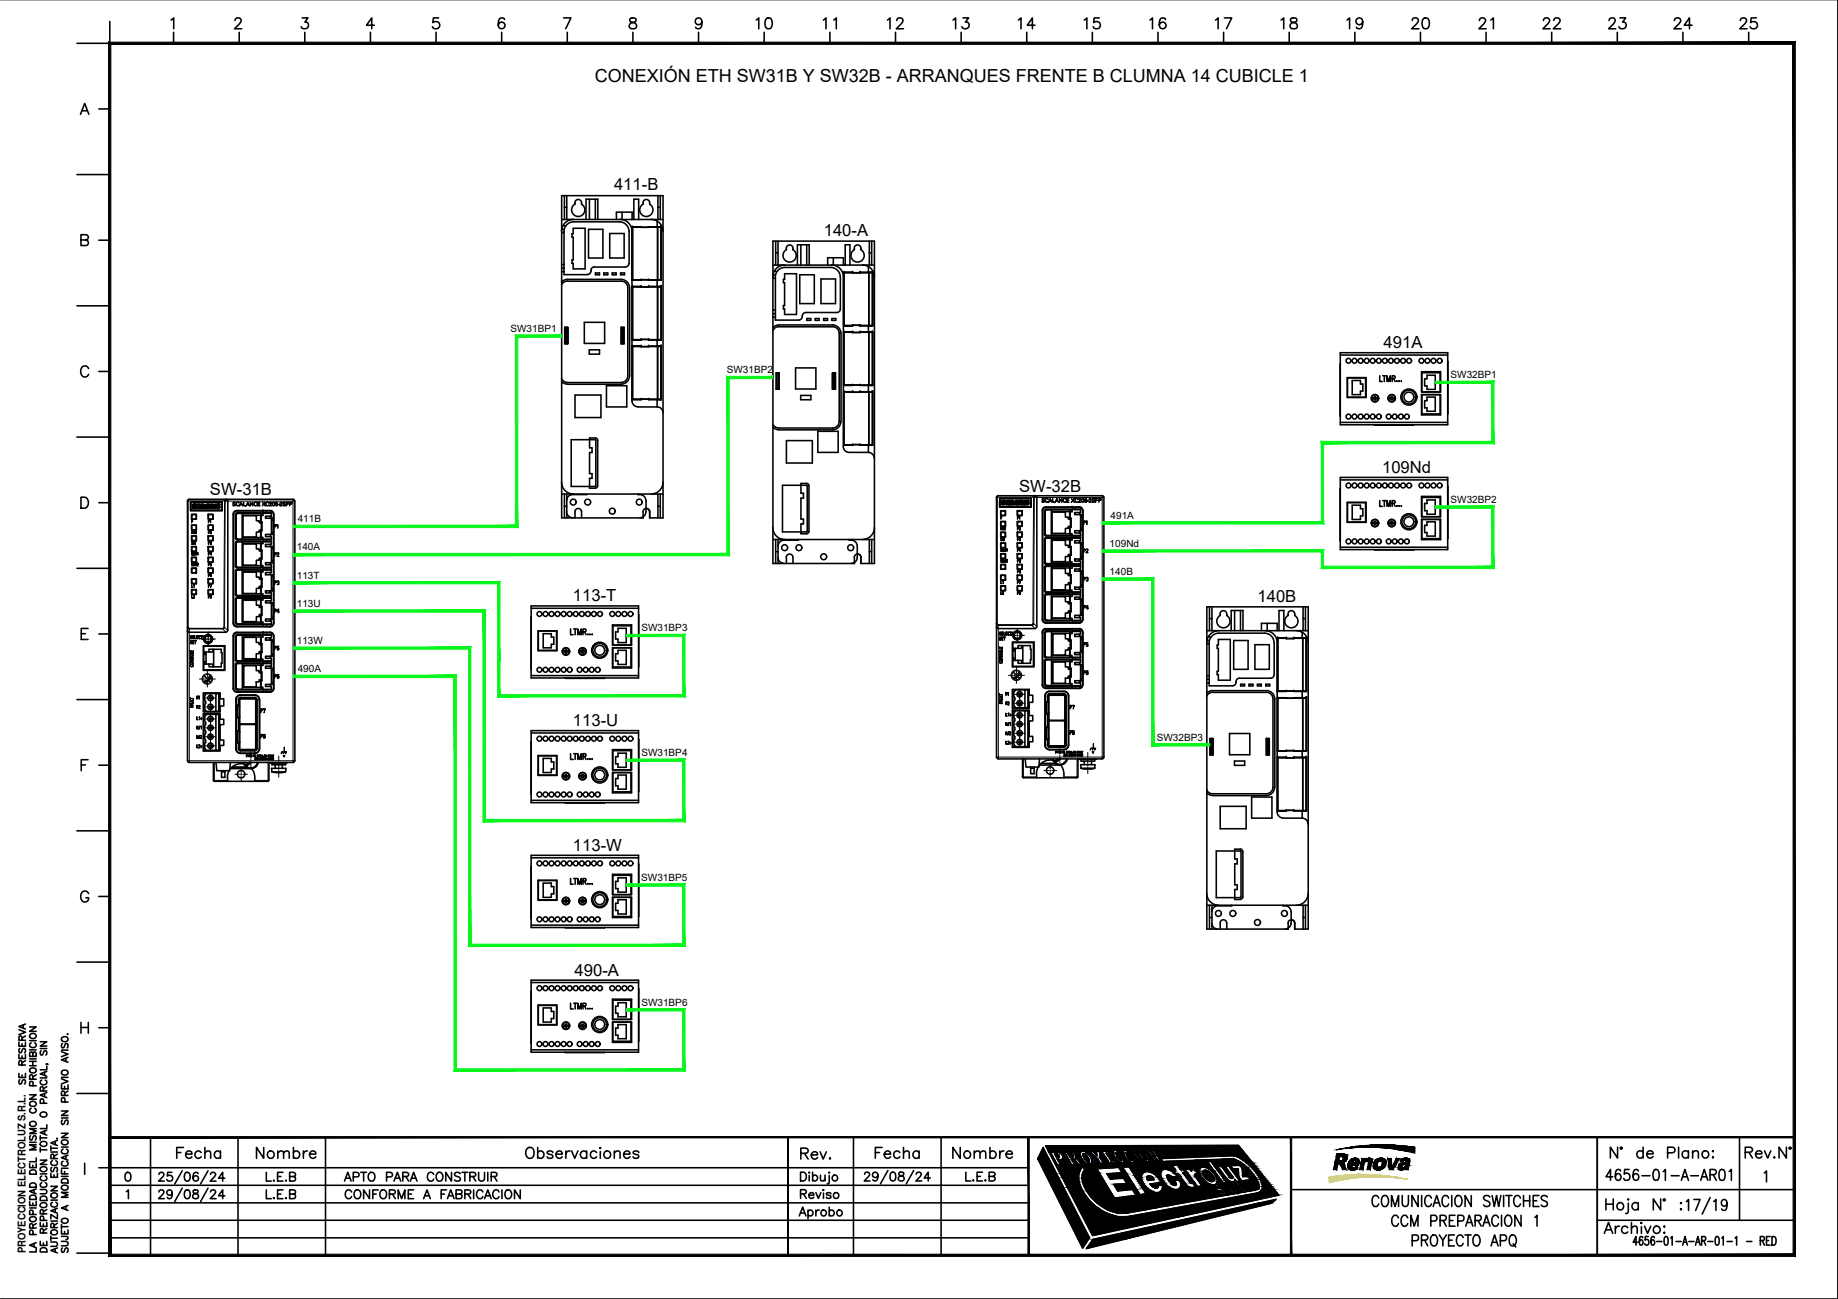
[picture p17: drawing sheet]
<svg xmlns="http://www.w3.org/2000/svg" width="297mm" height="210mm" viewBox="0 0 297 210" stroke-linecap="round" stroke-linejoin="round" font-family="sans-serif">
<defs><g id="words">
<g font-size="4.9">
<text x="121.4" y="6">10</text>
<text x="132.3" y="6">11</text>
<text x="142.5" y="6">12</text>
<text x="153.1" y="6">13</text>
<text x="163.7" y="6">14</text>
<text x="174.3" y="6">15</text>
<text x="184.9" y="6">16</text>
<text x="195.4" y="6">17</text>
<text x="206" y="6">18</text>
<text x="217" y="6">19</text>
<text x="227.2" y="6">20</text>
<text x="238.1" y="6">21</text>
<text x="248.4" y="6">22</text>
<text x="258.9" y="6">23</text>
<text x="269.5" y="6">24</text>
<text x="280.1" y="6">25</text>
<text x="27.5" y="188.4">Fecha</text>
<text x="40.6" y="188.4">Nombre</text>
<text x="128.4" y="188.4">Rev.</text>
<text x="140.4" y="188.4">Fecha</text>
<text x="153.1" y="188.4">Nombre</text>
</g>
<text font-size="2.9" x="96.1" y="13.3">CONEXIÓN ETH SW31B Y SW32B - ARRANQUES FRENTE B CLUMNA 14 CUBICLE 1</text>
<g font-size="2.7">
<text x="99.2" y="30.7">411-B</text>
<text x="133.1" y="38.1">140-A</text>
<text x="223.6" y="56.3">491A</text>
<text x="223.4" y="76.4">109Nd</text>
<text x="33.9" y="80">SW-31B</text>
<text x="164.7" y="79.5">SW-32B</text>
<text x="92.6" y="97.2">113-T</text>
<text x="203.2" y="97.2">140B</text>
<text x="92.6" y="117.3">113-U</text>
<text x="92.6" y="137.5">113-W</text>
<text x="92.9" y="157.6">490-A</text>
</g>
<text font-size="1.7" x="4.1" y="202.5" transform="rotate(-90 4.1 202.5)">PROYECCION ELECTROLUZ S.R.L.</text>
<g font-size="1.6">
<text x="82.5" y="53.7">SW31BP1</text>
<text x="117.5" y="60.3">SW31BP2</text>
<text x="234.4" y="61.1">SW32BP1</text>
<text x="179.5" y="83.8">491A</text>
<text x="234.4" y="81.3">SW32BP2</text>
<text x="48" y="88.9">140A</text>
<text x="48.1" y="84.4">411B</text>
<text x="179.3" y="88.4">109Nd</text>
<text x="48" y="93.5">113T</text>
<text x="179.3" y="92.9">140B</text>
<text x="48" y="98.1">113U</text>
<text x="48" y="104">113W</text>
<text x="103.7" y="102">SW31BP3</text>
<text x="48.1" y="108.6">490A</text>
<text x="187" y="119.7">SW32BP3</text>
<text x="103.7" y="122.2">SW31BP4</text>
<text x="103.6" y="142.3">SW31BP5</text>
<text x="103.7" y="162.5">SW31BP6</text>
</g>
</g></defs>
<!-- layer: 1 -->
<g fill="none" stroke="#000" stroke-width=".16">
<path d="M30.3 80.9h.1M30.4 81h-.1M30.4 80.9h5.9M30.4 80.9v20.4M30.6 80.7l-.2 .2M31.2 81.7h.1M31.3 81.8h.1M31.4 81.6h.1M31.5 81.9h.1M31.5 82.1h.1M31.6 82.1h.1M35.1 81.7h.1"/>
<path d="M35.1 81.8h.1M35.2 81.6h.1M35.3 81.6h.1M35.3 81.9h.1M35.3 82.1h.1M35.4 82.1h.1M36.3 80.9l.1 .1M36.3 80.9l-.2-.2 .2 .1 .1 .2M36.3 80.9l-.1 20.4-.2 .2M36.4 81h11v41.9h-16.8v-21.3M36.4 81l-.1 20.3h-.1M37.7 83.1h.1"/>
<path d="M38 96.8l.2 .1M38 92.3h.2M38 87.7l.2 .1M38 83.1l.2 .2M38.2 96l-.2 .1M38.2 91.4l-.2 .1M38.2 86.9l-.2 .1M38.3 96.6l.1 .1M38.3 92l.1 .1M38.3 87.5l.1 .1M38.3 82.5v.1M38.3 82.9l.1 .1"/>
<path d="M38.4 96.2l-.1 .1M38.4 91.7l-.1 .1M38.4 87.1l-.1 .1M43.1 82.5v.4M43.1 87.2v.3M43.1 91.8v.2M43.1 96.3v.3M43.7 82.5h-.1M43.9 88.7h.3M43.9 86h.3M43.9 97.8h.3M43.9 95.1h.3"/>
<path d="M43.9 90.6h.3M43.9 93.2h.3M43.9 99.7h.3M43.9 84.1h.3M44.2 83.1h.1M47.4 80.7v.3h.3M161 80.3h.2M161.2 80.4h-.2M161.2 80.3h5.8M161.2 80.3v20.5M161.3 80.1l-.1 .2M161.9 81.1h.1"/>
<path d="M162 81.2h.1M162.1 81h.1M162.2 81h.1M162.2 81.5h.1M162.2 81.3h.1M162.3 81.5h.1M165.8 81.1h.1M165.9 81.2h.1M166 81h.1M166.1 81h.1M166.1 81.5h.1M166.1 81.3h.1"/>
<path d="M166.2 81.5h.1M167 80.4h.1M167 80.3l-.1-.2 .3 .2M167 80.3v.1M167 80.4l-.1 20.4-.1 .1M167.2 80.3l10.9 .1v41.9h-16.8v-21.2M167.2 80.4l-.1 20.4M168.5 82.5v.1M168.8 96.2l.1 .1M168.8 91.7l.1 .1M168.8 87.1l.1 .1M168.8 82.6l.1 .1"/>
<path d="M168.9 99.9l-.1 .1M168.9 95.4l-.1 .1M168.9 90.8l-.1 .1M168.9 86.3l-.1 .1M169 96l.1 .1M169 91.4l.1 .1M169 86.9l.1 .1M169 81.9l.1 .1M169.1 82.3l.1 .1M169.1 95.6l-.1 .1M169.1 91.1l-.1 .1M169.1 86.5l-.1 .1"/>
<path d="M173.8 82v.3M173.8 86.6v.3M173.8 91.2v.2M173.8 95.7v.3M174.4 81.9v.1M174.7 88.1h.3M174.7 85.4h.3M174.7 97.2h.3M174.7 94.5h.3M174.7 90h.3M174.7 92.6h.3M174.7 99.1h.3"/>
<path d="M174.7 83.5h.3M175 82.5h.1M178.1 80.1v.3h.3M30.3 101.4l.1 .2h.2M30.4 101.3h-.1M30.4 101.3l.2 .2M30.6 101.5h5.4v.1h-5.4zM36.8 101.9l-.5-.5-.1 .2h-.2l.5 .6M37.7 102.8h.1M37.7 111.2v.1M37.7 100.6v.1M38 107.4l.2 .1"/>
<path d="M38 102.8l.2 .1M38.1 113.1h.1M38.2 106.5l-.2 .2M38.2 111.1l-.2 .1M38.2 100.5l-.2 .1M38.3 107.1l.1 .1M38.3 102.2h.1M38.3 111.8h.1M38.3 101.2v.1M38.3 102.5l.1 .2M38.4 106.8l-.1 .1M38.4 111.4l-.1 .1"/>
<path d="M38.4 100.8l-.1 .1M38.7 114.1h.1M38.7 118.4h.1M38.7 112.9h.1M38.9 112.3h.1M38.9 117v.1M41.2 112.3h.1M41.2 117v.1M41.9 113.1h.1M43.1 100.9v.3M43.1 102.2v.3M43.1 106.9v.2"/>
<path d="M43.1 111.5v.3M43.6 111.8h.1M43.6 101.2l.1 .1M43.7 102.2h-.1M43.9 103.8h.3M43.9 105.7h.3M43.9 108.3h.3M43.9 110.3h.3M44.2 111.2v.1M44.2 100.7h.1M44.2 102.8h.1M161.1 100.8l.2 .3"/>
<path d="M161.2 100.7l-.2 .1M161.2 100.8l.1 .1M161.3 100.9h5.5v.2h-5.5zM166.9 100.7l.1 .1M167.1 100.8l-.1 .1-.2 .2 .5 .5M167.1 100.8l.5 .5M168.5 102.2h.1M168.5 110.6v.1M168.5 100v.1M168.8 106.8l.1 .1M168.8 102.2l.1 .2M168.9 112.5h.1"/>
<path d="M168.9 106l-.1 .1M168.9 110.5l-.1 .1M169 106.5l.1 .1M169 101.6l.1 .1M169.1 101.9l.1 .2M169.1 111.2h-.1M169.1 100.6l-.1 .1M169.1 106.2l-.1 .1M169.2 110.8l-.1 .1M169.2 100.2l-.1 .1M169.4 113.5h.1M169.4 117.8h.1"/>
<path d="M169.4 112.3h.1M169.6 111.7v.1M169.6 116.4v.1M171.9 111.7v.1M171.9 116.4v.1M172.7 112.5h.1M173.8 100.3v.4M173.8 101.6v.3M173.8 106.3v.2M173.8 110.9v.3M174.4 111.2h.1M174.4 100.7h.1"/>
<path d="M174.4 101.6h.1M174.7 103.2h.3M174.7 105.1h.3M174.7 107.7h.3M174.7 109.7h.3M175 110.6v.1M175 100.1h.1M175 102.2h.1M30.3 122.9h.3v.3M34.5 126.1h2.3M34.6 123.2v3.1M37.5 124h2.4"/>
<path d="M38.1 121h.1M38.7 121.1h.1M38.9 121.7h.1M39.5 123.2l.1 .4M41.2 121.7h.1M41.6 123.2a1.04 1.04 0 0 1-1.8 .6M41.9 121h.1M43.3 123.2v2.9h-2.1M43.5 126.1h-.2v.2M47.7 122.9h-.3v.3M161 122.3h.3v.3M165.3 125.5h2.2"/>
<path d="M165.4 122.6v3.1M168.3 123.4h2.3M168.9 120.4h.1M169.4 120.5h.1M169.6 121.1v.1M170.3 122.6l.1 .4M171.9 121.1v.1M172.3 122.6a1.04 1.04 0 0 1-1.7 .6M172.7 120.4h.1M174.1 122.6v2.9h-2.2M174.2 125.5h-.1v.2M178.4 122.3h-.3v.3"/>
<circle cx="33.6" cy="103.3" r=".48"/>
<circle cx="164.4" cy="102.7" r=".48"/>
</g>
<g fill="none" stroke="#000" stroke-width=".25">
<path d="M30.8 81.1v1.4M30.8 82.5h5.1M30.8 81.1h5.1M30.8 82.5h5.1h-5.1v-1.4h5.1v1.4M31 93.5h.7v.8h-.7zM31 91.8h.7v.8h-.7zM31 90.1h.7v.7h-.7zM31 88.3h.7v.8h-.7zM31 86.6h.7v.8h-.7zM31 84.9h.7v.7h-.7zM31 95.3h.7v.7h-.7zM31 83.1h.7v.8h-.7z"/>
<path d="M31 86.6h.7v.7h-.7zM31 93.6h.7v.7h-.7zM31.1 81.6l.1 .1M31.2 81.7h.1M31.2 81.7l.3 .2M31.3 81.6h.1M31.3 82h-.1v.1M31.4 81.6h.2M31.4 81.7l.2 .1-.1 .3M31.4 82h-.1M31.5 81.9v.1M31.5 82.1h-.4h.3"/>
<path d="M31.6 81.5a.28 .28 0 0 0-.3 0 .28 .28 0 0 0-.1 .2M31.6 81.6h.1M31.6 81.5v.1M31.7 81.9l-.2 .2M31.7 81.9v.1M31.8 82.1h.2h-.2v-.6h.2v.6M32.2 82.1v-.6h.4v.1h-.3v.1h.3v.1h-.3v.2h.3v.1M32.2 82.1h.4zM32.3 81.6h.3M32.3 81.8h.3M32.6 81.8h.1M32.6 82.1h.1"/>
<path d="M32.6 81.6h.1M32.8 82.1h.1M32.9 81.7l.2 .4h.1l.2-.4M32.9 82.1h-.1v-.6h.2l.2 .4 .1-.4h.3v.6M32.9 81.7v.4M33.1 82.1h.1M33.4 82.1h.2zM33.4 81.7v.4M33.6 82.1h.1M33.6 84.9h.8v.7h-.8zM33.6 83.1h.8v.8h-.8zM33.6 93.5h.8v.8h-.8z"/>
<path d="M33.6 91.8h.8v.8h-.8zM33.6 90.1h.8v.7h-.8zM33.6 88.3h.8v.8h-.8zM33.6 86.6h.8v.8h-.8zM33.6 95.3h.8v.7h-.8zM33.7 83.1h.7v.8h-.7zM33.7 84.9h.7v.7h-.7zM33.7 86.6h.7v.7h-.7zM33.7 88.3h.7v.8h-.7zM33.7 90.1h.7v.7h-.7zM33.7 91.8h.7v.8h-.7zM33.7 93.6h.7v.7h-.7z"/>
<path d="M33.7 95.3h.7v.7h-.7zM33.7 82.1h.1M33.7 82.1h.5h-.5v-.6h.5v.1h-.3v.1h.3v.1h-.3v.2h.3v.1M33.9 81.6h.3M33.9 81.8h.3M34.2 81.8h.1M34.2 81.6h.1M34.3 82.1v-.6h.2l.3 .4v-.4h.1v.6M34.3 82.1h.1zM34.4 82.1h.1M34.4 81.7v.4M34.7 82.1l-.3-.4 .3 .4"/>
<path d="M34.7 82.1h.2zM34.7 82.1h.1M35 81.6v.1M35 81.7h.1M35 82v.1M35 81.7l.3 .2M35.2 81.6h.1M35.2 81.6h.3M35.2 81.7l.3 .1-.1 .3M35.3 81.9l.1 .1M35.3 81.9l-.3 .1M35.4 82.1h-.4h.3"/>
<path d="M35.5 81.5a.28 .28 0 0 0-.3 0 .28 .28 0 0 0-.2 .2M35.5 81.6h.1M35.5 81.5v.1M35.5 81.9l-.1 .2M35.5 81.9v.1M35.9 81.1v1.4M36.4 80.9h-.1M36.5 80.7h-5.9l-.3 .2v42M36.5 80.7h10.8l.3 .3 .1 41.9M36.5 80.7l.3 .3v20.9l-.3 .2M37.7 83.1v17.6M37.7 83.1a.58 .58 0 0 1 .6-.6h5.4a.58 .58 0 0 1 .5 .6"/>
<path d="M37.7 83.1v17.5a.58 .58 0 0 0 .6 .6h4.2v-.4M38 83.1v3.9M38 87l.3 .2 4.2-.1v.4h-4.4l-.1 4 .3 .2M38.2 92.3v3.7l.2 .2M38.2 83.3v3.6l.2 .2M38.3 91.8l4.2-.1v.4l-4.2-.1-.3 .3 .1 3.9 .2 .1 4.2-.1v.5h-.3v-.1h-4.1v4.2l.2 .1h3.9v-.1h.3M38.3 82.5a.58 .58 0 0 0-.6 .6M38.3 82.6h4.2v.4h-.3v-.1h-3.9M38.3 82.8l-.3 .3M38.4 96.7l-.2 .2v3.6M38.4 92.1l-.2 .2M38.4 87.6l-.2 .2v3.6l.2 .2"/>
<path d="M38.4 96.7h3.8v.3h.3v-.3h1.4M38.4 92.1h3.8v.3h.3v-.3h1.4M38.4 91.7h3.8v-.3h.3v.3h1.4M38.4 87.6h3.8v.2h.3v-.3l1.4 .1M38.4 87.1h3.8M38.4 96.2h3.8M38.4 83l-.3 .3M38.4 83h3.8M39.2 83v4.1M39.2 87.6v4.1M39.2 92.1v4.1M39.2 96.7v4.1"/>
<path d="M39.3 97h2.1v.8h.5v.3h.3v1.2h-.3v.3h-.5v.8h-2.1zM39.3 92.4h2.1v.9h.5v.3h.3v1.2h-.3v.3h-.5v.8h-2.1zM39.3 87.9h2.1v.8h.5v.3h.3v1.2h-.3v.3h-.5v.8h-2.1zM39.3 83.3h2.1v.9h.5v.3h.3v1.2h-.3v.3h-.5v.8h-2.1zM42.2 97v1h.1v1.5h-.1v1M42.2 92.4v1h.1v1.5h-.1v1M42.2 87.8v1.1h.1v1.5h-.1v1M42.2 83.3v1h.1v1.5h-.1v1M42.2 96.2v-.3h.3v.3h1.4M42.2 87.1v-.3h.3v.3M42.2 83v.3h.3v-.3M42.3 84.4h-.2v-1.1h-2.9v3.6h2.9v-1.1h.2"/>
<path d="M42.3 98h-.2v-1.1h-2.9v3.6h2.9v-1.1h.2M42.3 93.5h-.2v-1.1h-2.9v3.6h2.9v-1.1h.2M42.3 88.9h-.2v-1.1h-2.9v3.6h2.9v-1.1h.2M42.5 82.6h.1M42.5 82.9h1.4M42.5 87.1h1.4M42.5 96.5l1.4 .1v.5h-.2v.3h.3M42.5 92h1.4v.5h-.2v.4h.3M42.5 87.2h1.4v-.5h-.2v-.3h.5v1.9h-.2M42.5 87.4h.6M42.5 82.8h.6M42.9 95.5h.8v.3h-.8z"/>
<path d="M42.9 90.9h.8v.4h-.8zM43.1 87.5h.8v.5h-.2v.3h.3M43.1 82.9h.8v.5h-1v.3h.8M43.6 82.5a.58 .58 0 0 1 .6 .6M43.6 82.5l-1.1 .1M43.7 97.1h-.8v.3h.8M43.7 95.5h.5v1.9h-.2M43.7 92.5h-.8v.4h.8M43.7 90.9h.5v2h-.2M43.7 88h-.8v.3h.8M43.7 86.4h-.8v.3h.8M43.7 83.4v.3h.3"/>
<path d="M43.7 91.3h.2v.5h-1.4M43.7 95.8h.2v.5h-1.4M43.9 83.7v2.7M43.9 88.3v2.6M43.9 92.9v2.6M43.9 97.4v2.6M43.9 90.6l.1 .3M44 83.7h.2v-.6v17.6M44 88.3l-.1 2.3M44 97.4v2.6M44 92.9v2.6M44 83.7v2.7"/>
<path d="M44.2 84.1v1.9M44.2 88.7v1.9M44.2 93.2v1.9M44.2 97.8v1.9M161.1 80.3v42.2l.2 .1h16.8M161.3 80.1l-.3 .2M161.3 80.1h6M161.6 81.9h5.1M161.6 80.5v1.4M161.6 80.6h5.1M161.6 80.5h5.1M161.6 81.9h5h-5v-1.3h5v1.3"/>
<path d="M161.7 92.9h.8v.8h-.8zM161.7 91.2h.8v.8h-.8zM161.7 89.5h.8v.7h-.8zM161.7 87.7h.8v.8h-.8zM161.7 86h.8v.8h-.8zM161.7 84.3h.8v.7h-.8zM161.7 94.7h.8v.8h-.8zM161.7 82.5h.8v.8h-.8zM161.7 82.6h.8v.7h-.8zM161.7 87.8h.8v.7h-.8zM161.7 93h.8v.7h-.8zM161.7 94.7h.8v.7h-.8z"/>
<path d="M161.9 81.1h.1M161.9 81.2h.1M161.9 81.5h.3M161.9 81.4v.1h.3M162 80.9l-.1 .2M162 81.2l.2 .1M162.1 81h.1M162.1 81v.1M162.1 81.1l.3 .1-.1 .3M162.2 80.8l.2 .1v.1h-.2M162.2 80.9h-.2M162.2 81h.2"/>
<path d="M162.2 81h-.1M162.2 81.3h.1M162.2 81.3l-.3 .1M162.3 81.5h-.1M162.4 81.4l-.1 .1M162.6 81.5h.2h-.2v-.6h.2v.6M162.9 81.5v-.6h.5v.1h-.3v.1h.3v.2h-.3v.1h.3v.1M162.9 81.5h.5zM163.1 81h.3M163.1 81.3h.3M163.4 81.3h.1M163.4 81h.1"/>
<path d="M163.5 81.5h.1M163.6 81.1l.2 .4h.2l.2-.4M163.6 81.5h-.1v-.6h.3l.1 .4 .2-.4h.2v.6M163.6 81.1v.4M163.8 81.5h.1M164.2 81.5h.1zM164.2 81.1v.4M164.4 84.3h.8v.7h-.8zM164.4 82.5h.8v.8h-.8zM164.4 92.9h.8v.8h-.8zM164.4 91.2h.8v.8h-.8zM164.4 89.5h.8v.7h-.8z"/>
<path d="M164.4 87.7h.8v.8h-.8zM164.4 86h.8v.8h-.8zM164.4 94.7h.8v.8h-.8zM164.4 82.6h.8v.7h-.8zM164.4 87.8h.8v.7h-.8zM164.4 93h.8v.7h-.8zM164.4 94.7h.8v.7h-.8zM164.5 80.9h.5v.1h-.3v.1h.2v.2h-.2v.1h.3v.1h-.5zM164.5 81.5h.1M164.7 81h.3M164.7 81.3h.2M164.9 81.3h.1"/>
<path d="M165 81h.1M165 81.5h-.5M165.1 81.5v-.6h.2l.3 .4v-.4h.1v.6M165.1 81.5h.1zM165.2 81.5v-.4l.3 .4M165.5 81.5h.2zM165.8 81.1h.1M165.8 81.2h.1M165.8 81.5h.3h-.3M165.9 80.9l-.1 .2M165.9 81.2l.2 .1M166 81h.1"/>
<path d="M166 81v.1M166 81.1l.3 .1-.1 .3M166 80.8l.2 .1 .1 .1M166 80.9h-.1M166.1 81h.1M166.1 81h-.1M166.1 81.3v.1M166.1 81.3l-.3 .1v.1M166.2 81.5h-.1M166.3 81.4l-.1 .1M166.7 80.5v1.4M167.1 80.3h-.1"/>
<path d="M167.3 80.1l.3 .2v21M167.3 80.1h10.8M168.5 82.6a.58 .58 0 0 1 .6-.6h4.2v.4h-.4v-.1h-3.8l-.3 .3M168.5 82.6v17.4M168.8 95.5l.2 .2 4.3-.1v.5h-.4v-.1h-4l-.1 4 .3 .3M168.8 82.6v3.8l.2 .2M168.9 99.9l.3 .3h3.7v-.3h.4v.3M168.9 95.4l.2 .2M168.9 86.3l.2 .2M169 81.9a.55 .55 0 0 0-.5 .6l-.1 17.6a.58 .58 0 0 0 .6 .6h5.4a.58 .58 0 0 0 .6-.6M169 91.2l4.3-.1v.4h-.4v-.1l-4 .1-.1 4M169 86.6l4.3-.1v.4h-4.4l-.1 4 .2 .3"/>
<path d="M169 81.9h5.4M169.1 96.1l-.2 .2v3.6M169.1 91.5l-.2 .2v3.7M169.1 87l-.2 .2v3.6l.2 .3M169.1 95.6h3.8v-.3h.4v.3h1.3M169.1 91.5h3.8v.3h.4v-.3h1.3M169.1 87h3.8M169.1 86.5h3.8v-.3h.4v.3h1.3M169.1 91.1h3.8M169.9 82.4v4.1M169.9 87v4.1M169.9 91.5v4.1"/>
<path d="M169.9 96.1v4.1M170 96.4h2.2v.8h.4v.4h.4v1.1h-.4v.4h-.4v.8h-2.2zM170 91.9h2.2v.8h.4v.3h.4v1.2h-.4v.3h-.4v.8h-2.2zM170 87.3h2.2v.8h.4v.3h.4v1.2h-.4v.3h-.4v.9h-2.2zM170 82.8h2.2v.8h.4v.3h.4v1.2h-.4v.3h-.4v.8h-2.2zM172.9 96.4v1h.2v1.5h-.2v1M172.9 91.8v1.1h.2v1.4h-.2v1M172.9 87.3v1h.2v1.5h-.2v1M172.9 82.7v1h.2v1.5h-.2v1M172.9 91.1v-.3h.4v.3h1.3M172.9 86.9v.4h.4v-.4M173.1 83.8h-.2v-1.1h-3v3.6h3v-1.1h.2"/>
<path d="M173.1 97.4h-.2v-1.1h-3v3.6h3v-1.1h.2M173.1 92.9h-.2v-1.1h-3v3.6h3v-1.1h.2M173.1 88.3h-.2v-1.1h-3v3.6h3v-1.1h.2M173.2 91.4h1.4v.5h-.1v.4h.2M173.2 86.6h1.4v-.5h-.1v-.3h.5v1.9h-.3M173.2 82.2l1.4 .1v.5h-.9v.4h.8M173.2 86.8h.6M173.2 96h.6M173.3 82.4v.3h-.4v-.3h-3.8l-.2 .3v3.6M173.3 82h.1M173.3 87h1.3M173.3 82.4h1.3"/>
<path d="M173.7 94.9h.8v.3h-.8zM173.7 90.3h.8v.4h-.8zM173.8 82h-.6M173.8 96h.8v.5h-.1v.3h.2M173.8 86.9h.8v.5h-.1v.3h.2M174.4 81.9a.58 .58 0 0 1 .6 .6M174.5 99.4h-.8v.4h.9v.5l-1.4 .1M174.5 99.8v-.4h.5v.7a.58 .58 0 0 1-.6 .5M174.5 96.5h-.8v.3h.8M174.5 94.9h.5v1.9h-.3M174.5 91.9h-.8v.4h.8M174.5 90.3h.5v2h-.3"/>
<path d="M174.5 87.4h-.8v.3h.8M174.5 85.8h-.8v.3h.8M174.5 82.8v.4h.2M174.5 90.7h.1v.5h-1.4M174.5 95.2h.1v.5h-1.4M174.6 96.1h-1.3v.3h-.4v-.3h-3.8M174.6 83.2v2.6M174.6 87.7v2.6M174.6 92.3v2.6M174.6 96.8v2.6M174.7 97.2v1.9M174.7 92.6v2.3"/>
<path d="M174.7 87.7v2.6M174.7 83.2v2.6M174.7 92.3v.3M174.7 96.8v.4M174.7 99.1v.3M175 82.5v.7h-.3M175 83.2v2.6M175 87.7v2.6M175 92.3v.3M175 96.8v.4M175 92.6v2.3M175 97.2v1.9"/>
<path d="M175 99.1v.3M175 82.5v17.6M178.1 80.1l.3 .3M178.4 80.4v41.9l-.3 .3M30.3 101.9l.3 .3h5.9M32.9 115.3h2.7v.9h.6v.9h-.6v2.5h.6v.9h-.6v.9h-2.7zM32.9 112h2.7v.9h.6v1.2h-.6v.9h-2.7zM32.9 104.3h3.5v4h-3.5zM32.9 107.3v-.4h.2v.4M32.9 105.4h.9v-.5h2v.6h.1v1.7h-.1v.6h-2v-.5M32.9 104.3v2.6M32.9 107.3v1"/>
<path d="M32.9 104.4h3.3v3.8h-3.3M32.9 107.3h.9M33.1 106.9h.2v.4M33.1 105.4v.3h-.2M33.2 118.5a.96 .96 0 0 0 0 1.1M33.2 120a.96 .96 0 0 0 0 1.1M33.2 115.6a.96 .96 0 0 0 0 1.1M33.2 117.1a.96 .96 0 0 0 0 1.1M33.2 112.2a.96 .96 0 0 0 0 1.1M33.2 113.7a.96 .96 0 0 0 0 1.1M33.2 115.4h-.3v5.8h2M33.2 112.1h-.3v2.8h2"/>
<path d="M33.2 115.4h1.7M33.2 112.1v.1M33.2 113.3v.4M33.2 114.8v.1M33.2 115.4v.2M33.2 116.7v.4M33.2 118.2v.3M33.2 119.6v.4M33.2 112.1h1.7M33.3 105.4v.3h-.2M33.3 105.7v1.2M33.8 107.3h.6v.5"/>
<path d="M33.9 114.1h.3v.3h-.3zM33.9 116h.3v.3h-.3zM33.9 118.9h.3v.3h-.3zM33.9 112.6h.3v.3h-.3zM33.9 117.5h.3v.3h-.3zM34.4 104.9v.5h-.6M34.5 104.9v2.9M34.9 112.1h.5v2.8h-.5zM34.9 115.4h.5v5.8h-.5zM35.4 115.4h.1v5.8h-.1M35.4 112.1h.1v2.8h-.1M37.7 100.7a.58 .58 0 0 0 .6 .6h5.4a.58 .58 0 0 0 .5-.6"/>
<path d="M37.9 102.3l.4-.1h5.4a.58 .58 0 0 1 .5 .5v8.6a.58 .58 0 0 1-.5 .5h-5.4a.58 .58 0 0 1-.6-.5v-8.6zM38 106.7v-3.9l.2-.2 4-.1v.2h.3v-.5h-4.2a.58 .58 0 0 0-.6 .6v8.4a.55 .55 0 0 0 .6 .6h4.2v-.4h-.3v.1l-4-.1-.2-.2v-3.8M38 106.6l.3 .3 4.2-.1v.4M38.1 111.1l.3 .3M38.1 100.5l.3 .3M38.2 102.9v3.6l.2 .3M38.2 107.5v3.6M38.2 113.1v7.9M38.4 107.2l-.2 .2M38.4 107.2h3.8v.3h.3v-.3M38.4 106.8h3.8v-.3h.3v.3h1.4M38.4 102.6l-.3 .3"/>
<path d="M38.4 102.7h3.8v.3h.3v-.3M38.4 111.4h3.8M38.5 113.1v.9h-.1v2h.1l-.1 4.1h.1v.9M38.7 114.1v-1.2h2.6v8.2h-2.6v-7M38.7 119.9v1.3h2.5l.2-.3M38.7 115.8h.1M38.7 118.3h.1M38.7 119.9h.1M38.7 117h2.6M38.7 117.1h2.6M38.9 112.7l-.3 .2-.1 .2M38.9 112.3a.77 .77 0 0 0-.8 .8v7.9a.73 .73 0 0 0 .8 .7"/>
<path d="M38.9 112.3a.77 .77 0 0 0-.8 .8M38.9 112.3h2.3a.77 .77 0 0 1 .7 .8v7.9a.73 .73 0 0 1-.7 .7h-2.3M38.9 112.7h2.3M38.9 112.3h2.3M39.2 102.7v4.1M39.2 107.2v4.2M39.4 107.6h2v.8h.5v.3h.3v1.1h-.3v.4h-.5v.8h-2zM39.4 103h2v.8h.5v.4h.3v1.1h-.3v.3h-.5v.8h-2zM41.2 112.3a.77 .77 0 0 1 .7 .8M41.2 112.7h.2l.1 .4M41.4 113.1l-.2-.2h-2.5v7M41.4 113.1v7.9"/>
<path d="M41.6 113.1v7.9M42 113.1v7.9M42.2 107.5v1.1h.1v1.4h-.1v1.1M42.2 103v1h.1v1.5h-.1v1M42.2 111.4v-.3h.3v.3M42.3 108.6h-.2v-1.1h-2.8v3.6h2.8v-1.1h.2M42.3 104h-.2v-1.1h-2.8v3.6h2.8v-1.1h.2M42.5 102.2h.1M42.5 111.8h.1M42.5 107.2l-4.2-.1-.3 .3M42.5 100.8v-.3h-.3v.3h-3.8M42.5 102.6h1.4"/>
<path d="M42.5 107.2h1.4M42.5 111.4h1.4M42.5 100.8h1.4M42.5 106.9h1.4v-.5h-.2v-.4h.5v2h-.5v-.4h.2v-.5h-.8M42.5 102.2h.3a1.29 1.29 0 0 1 1.4 .4v.2M42.5 102.5h.6M42.5 107.1h.6M42.9 103.1h.8v.3h-.8zM43.1 102.5h.8v.6h-.2M43.7 110.6h-.8v.3h.8M43.7 107.6h-.8v.4h.8M43.7 106h-.8v.4h.8"/>
<path d="M43.7 100h-.8v.4h1v.5h-1.4M43.7 100.4v-.4h.5v.7M43.7 103.4h.3M43.9 103.4v2.6M43.9 108v2.6M43.9 105.7l.1 .3M43.9 110.3l.1 .3M44 103.4l-.1 2.3M44 108l-.1 2.2M44.2 111.2a.58 .58 0 0 1-.6 .6h-1.1M44.2 100.7a.58 .58 0 0 1-.6 .5h-1.1M44.2 103.8v1.9"/>
<path d="M44.2 108.3v1.9M44.2 111.2v-.6h-.5v.3h.2v.6h-1.4M44.2 102.8v.6h-.2M161 101.3l.3 .3h6M161 100.8h.1M163.6 114.7h2.7v.9h.6v.9h-.6v2.5h.6v.9h-.6v.9h-2.7zM163.6 111.4h2.7v.9h.6v1.2h-.6v1h-2.7zM163.6 103.8h3.5v4h-3.5zM163.7 106.7v-.4h.2v.4M163.7 104.8h.8v-.5h2v.6h.1l-.1 2.3h-2v-.5M163.7 103.8v2.5M163.7 106.7v1.1"/>
<path d="M163.7 103.8h3.3v3.9h-3.3M163.7 106.7h.8M163.9 106.3h.2v.4M163.9 104.8v.3h-.2M164 116.5a.94 .94 0 0 0 0 1.1v.3a.96 .96 0 0 0 0 1.1v.4M164 119.4a1.21 1.21 0 0 0 0 1.2M164 114.9h-.3v5.7h1.9M164 111.5h-.3v2.9h1.9M164 114.9v.1a.96 .96 0 0 0 0 1.1v.4M164 111.5v.1a.96 .96 0 0 0 0 1.1M164 112.7v.4a1.21 1.21 0 0 0 0 1.3M164 111.5h1.6"/>
<path d="M164 114.9h1.6M164.1 104.8v.3h-.2M164.1 105.1v1.2M164.5 106.7h.6v.5M164.6 119.8h.3v.3h-.3zM164.6 113.5h.3v.3h-.3zM164.6 115.4h.3v.3h-.3zM164.6 118.3h.3v.3h-.3zM164.6 112h.3v.3h-.3zM164.6 116.9h.3v.3h-.3zM165.1 104.3v.5h-.6M165.3 104.3v2.9"/>
<path d="M165.6 111.5h.5v2.9h-.5zM165.6 114.9h.5v5.7h-.5zM166.1 114.9h.1v5.7h-.1M166.1 111.5h.1v2.9h-.1M167.5 101.3l-.2 .3M168.5 102.2l-.1 8.5a.58 .58 0 0 0 .6 .5h5.4a.58 .58 0 0 0 .6-.5M168.5 102.2a.55 .55 0 0 1 .6-.5h4.2v.4h-.4v-.2l-4 .1-.1 .2v3.9l.2 .2M168.5 100a.58 .58 0 0 0 .6 .6h4.2v-.4M168.5 102.2v8.4M168.8 110.6l.3 .3h3.8v-.1h.4v.4h-4.2a.58 .58 0 0 1-.6-.6M168.9 110.5l.3 .3M168.9 112.5v7.9"/>
<path d="M169 101.6a.58 .58 0 0 0-.6 .6M169 106.3l4.3-.1v.4M169 101.6h5.4M169.1 106.6l-.2 .3v3.6M169.1 106.6h3.8v.3h.4v-.3M169.1 106.2h3.8v-.3h.4v.3h1.3M169.2 110.8h3.7M169.3 112.5v.9h-.2v2h.2l-.2 4.1h.2v.9M169.4 113.5h.1v-1.2h2.6v8.2h-2.6v-7M169.4 119.3v1.3h2.5M169.4 119.3v-7h2.5l.3 .2v7.9l-.3 .2M169.4 115.2h.1"/>
<path d="M169.4 117.7h.1M169.4 119.3h.1M169.5 116.4h2.6M169.5 116.5h2.6M169.6 112.1l-.3 .2v.2M169.6 111.7a.77 .77 0 0 0-.7 .8M169.6 111.7a.73 .73 0 0 0-.7 .8v7.9M169.6 111.7h2.3a.73 .73 0 0 1 .8 .8v7.9M169.6 112.1h2.3M169.6 111.8h2.3M169.9 102.1v4.1M169.9 106.6v4.2"/>
<path d="M170.2 107h2v.8h.4v.3h.4v1.2h-.4v.3h-.4v.8h-2zM170.2 102.4h2v.8h.4v.4h.4v1.1h-.4v.3h-.4v.8h-2zM171.9 111.7a.77 .77 0 0 1 .8 .8v7.9M171.9 112.1l.4 .2v.2v7.9M172.9 106.9v1.1h.2v1.4h-.2v1.1M172.9 102.4v1h.2v1.5h-.2v1M172.9 102.1h-3.7l-.2 .1-.1 3.8 .2 .2M172.9 102.1v.3h.4v-.3M172.9 110.8v-.3h.4v.3M173.1 108h-.2v-1.1h-2.9v3.6h2.9v-1.1h.2M173.1 103.4h-.2v-1.1h-2.9v3.6h2.9v-1.1h.2M173.2 110.9h1.4v-.5h-.1v-.4h.5v.6a.58 .58 0 0 1-.6 .6"/>
<path d="M173.2 106.3h1.4v-.5h-.1v-.4h.5v2M173.2 106.5h1.4v.6h-.1v.3h.5M173.2 101.9h.6M173.2 111.2h.6M173.3 106.6h-.4v-.1l-4 .1-.1 4M173.3 100.2h-.4v.1h-3.8M173.3 100.6l1.1 .1M173.3 102h1.3M173.3 106.6h1.3M173.3 110.8h1.3M173.3 100.2h1.3M173.3 101.6v.1"/>
<path d="M173.3 111.2h.1M173.7 102.5h.8v.3h-.8zM173.8 101.6h-.6M173.8 101.9h.8v.6h-.1M174.4 101.6a.58 .58 0 0 1 .6 .6M174.5 110h-.8v.4h.8M174.5 107.1h-.8v.3h.8M174.5 105.4h-.8v.4h.8M174.5 102.8h.2M174.6 102.8v2.6M174.6 107.4v2.6M174.7 107.7v2.3"/>
<path d="M174.7 102.8v2.6M174.7 107.4v.3M175 102.2v.6h-.3M175 102.8v2.6M175 107.4v.3M175 107.7v2.3M175 102.2v8.5M30.3 122.9l.3 .3h16.8l.2-.3M33.2 121.1v.1M33.9 120.4h.3v.2h-.3zM34.5 123.2v2.9l.1 .1M34.9 123.2l.1 1.3h2.1l.1-1.3"/>
<path d="M35.8 124.5v1.1h.6v-1.1M35.8 124.7h.6M36.8 126.3h6.5M37 124.5l-.2 .8v1h-2.2M37.3 124.2h3.4M37.5 123.9h2.3M38.1 121a.77 .77 0 0 0 .8 .7M38.5 121l.1 .2 .3 .1M39.4 123.2l.1 .4 .7-.4M39.4 123.4a2.21 2.21 0 0 0-2.3 1M39.7 123.6v.1M39.8 123.9h.1"/>
<path d="M40.3 123.2l-.6 .4v.3M40.6 123.2l-.9 .7M40.6 124.2a2.7 2.7 0 0 1 .6 2.1M41.3 123.9h.1M41.5 121l-.1 .3h-.2h-2.3M41.7 123.2l-.2 .6-.6 .3-.6 .1-.6-.3M41.9 121a.77 .77 0 0 1-.7 .7h-2.3M43.4 126.1l-.1 .1M43.5 123.2v2.9M43.7 123.2v.1h2.6v-.1M43.9 124.2h2.3v.5h-2.3zM43.9 124.7l.7 .2 1.5-.2"/>
<path d="M43.9 123.3v.3h2.3v-.3M44.5 123.6v.6M45.6 123.6v.6M165.3 122.6l-.1 2.9 .2 .2M165.7 122.6l.1 1.3h2.1l.1-1.3M166.6 123.9v1.1h.5v-1.1M166.6 124.1h.5M167.5 125.7h6.6M167.8 123.9l-.3 .8v1h-2.1M168 123.6h3.4M168.3 123.4h2.3M168.9 120.4a.77 .77 0 0 0 .7 .8"/>
<path d="M168.9 120.4a.73 .73 0 0 0 .7 .7M169.3 120.4l.1 .3h.2M170.1 122.6l.2 .5 .6-.5M170.2 122.9a2.21 2.21 0 0 0-2.3 .9M170.4 123l.1 .1M170.6 123.4h.1M171.1 122.6l-.6 .5v.2M171.4 123.6a2.21 2.21 0 0 1 .5 1.4M171.4 122.6l-.9 .7M171.9 125v.7M172 123.4h.1M172.3 120.4l-.2 .3h-.2h-2.3"/>
<path d="M172.5 122.6l-.3 .6-.6 .3h-.7l-.4-.2M172.7 120.4a.73 .73 0 0 1-.8 .7h-2.3M172.7 120.4a.77 .77 0 0 1-.8 .8h-2.3M174.2 125.5l-.2 .2M174.2 122.6v2.9M174.5 122.6v.1h2.6v-.1M174.7 123.6h2.3l-.1 .5h-2.2zM174.7 124.1l1.5 .2M174.7 122.7v.3h2.2v-.3M175.2 123v.6M176.4 123v.6M176.9 124.1l-.7 .2"/>
<circle cx="33.6" cy="103.3" r=".56"/>
<circle cx="33.6" cy="103.3" r=".73"/>
<circle cx="34" cy="119" r=".43"/>
<circle cx="34" cy="112.8" r=".43"/>
<circle cx="34" cy="116.2" r=".43"/>
<circle cx="34" cy="114.2" r=".43"/>
<circle cx="34" cy="117.6" r=".43"/>
<circle cx="164.4" cy="102.7" r=".56"/>
<circle cx="164.4" cy="102.7" r=".73"/>
<circle cx="164.8" cy="115.6" r=".43"/>
<circle cx="164.8" cy="113.6" r=".43"/>
<circle cx="164.8" cy="119.9" r=".43"/>
<circle cx="164.8" cy="112.2" r=".43"/>
<circle cx="164.8" cy="118.5" r=".43"/>
<circle cx="164.8" cy="117" r=".43"/>
<circle cx="34" cy="120.5" r=".43"/>
<circle cx="39" cy="125.1" r=".6"/>
<circle cx="169.7" cy="124.5" r=".6"/>
</g>
<!-- layer: 66 -->
<g fill="none" stroke="#000" stroke-width=".16">
<path d="M31 94.5v.4h.2h-.2zM31 96.2v.4l.2 .1h-.2zM31 84h.2l-.2 .1v.1h.2l-.2 .1v.2zM31 87.6h.2h-.2l.2 .2-.1 .2-.1-.1h.2zM31 91l.2 .1v.3l-.2 .1zM31 89.3h.2v.4h-.2zM31 85.8h.2v.4l-.1-.2h-.1v.2zM31 91l.2 .1-.1 .3h-.1zM31 89.3l.2 .1-.1 .3h-.1zM31 85.8h.1l.1 .2h-.2zM31.2 96.6l.3 .1zM31.2 96.2h.2l-.2 .4 .2-.3z"/>
<path d="M31.3 94.5h.1v.4zM31.3 89.3l.2 .4 .2-.4v.4v-.4l-.2 .4-.1-.4-.1 .4zM31.3 87.5l.3 .1v.3l-.1 .1h-.2zM31.3 85.8l.2 .4 .2-.4v.4v-.4l-.2 .4-.1-.4-.1 .4zM31.3 91l.2 .4 .2-.4v.5v-.4l-.2 .4-.1-.4-.1 .4zM31.4 87.7l.1 .1v.1h-.1zM31.4 87.5l.1 .1v.1h-.1zM31.8 91h.2l-.2 .4 .3 .1h-.3l.2-.4zM31.9 89.3l.1 .4v-.4h-.1zM33.7 87.5l.2 .1-.2 .1v.3zM33.7 89.3h.2l-.1 .2h-.1v.2zM33.7 91l.2 .1-.1 .1h-.1v.3z"/>
<path d="M33.7 94.5h.2l-.1 .2h-.1v.2zM33.7 92.7l.2 .1-.1 .2h-.1v.2zM33.7 85.8l.2 .1-.2 .1v.2zM33.7 84l.2 .1-.2 .2v.2zM33.7 96.2l.2 .1-.1 .1h-.1v.3zM33.7 87.5l.2 .1-.1 .1h-.1zM33.7 89.3h.2l-.1 .1h-.1zM33.7 91l.2 .1-.1 .1h-.1zM33.7 94.5h.2l-.1 .2h-.1zM33.7 92.7l.2 .1-.1 .1h-.1zM33.7 85.8h.2l-.1 .2h-.1zM33.7 84.1h.2l-.1 .1h-.1z"/>
<path d="M33.7 96.2l.2 .1-.1 .1h-.1zM34 94.5h.2l-.1 .4v-.4zM34 91h.2h-.2v.2l.1-.1 .1 .2-.1 .2-.1-.1h.1v-.2h-.1zM34 85.8h.2l-.2 .4h.2h-.2l.1-.3v-.1zM34 87.6h.2l-.1 .4-.1-.1h.1v-.3zM34 96.2l.2 .1-.1 .4-.1-.1zM34 84.1l.1-.1v.5zM34 89.5h.1M34 92.7l.2 .1h-.2v.2h.2l-.1 .2-.1-.1zM34.1 89.3l.1 .2-.1 .2v-.1h-.2zM34.1 89.3v.2h-.1zM37.7 81.2h.3v.1l-.3-.1 .3 .3v.2h-.4v-.1l.2 .1 .2-.1-.4-.2z"/>
<path d="M38.2 81.2l.2-.1 .2 .1v.1l-.2-.1-.2 .1 .1 .3 .1 .1 .3-.1-.1 .1-.3 .1-.1-.2zM38.9 81.1l.4 .7-.2-.2h-.3l-.1 .2zM39 81.2l.1 .3h-.3zM39.4 81.1v.6l.3 .1h-.3zM40 81.1l.3 .7-.1-.2h-.3l-.1 .2zM40 81.2l.2 .3h-.3zM40.4 81.1l.4 .6 .1-.6v.7l-.4-.6-.1 .6zM41.1 81.2h.4v.1l-.3-.1-.1 .2 .1 .3 .3-.1-.1 .2-.3-.1zM41.6 81.1h.4l-.3 .1v.2h.3l-.3 .1v.2l.3 .1h-.4zM42.4 81.1l.2 .3 .3-.3-.2 .3 .2 .4-.3-.3-.2 .3 .2-.4zM43 81.2l.1-.1 .3 .1v.1l-.3-.1-.1 .1v.3l.3 .1 .1-.1-.1 .1h-.3zM43.5 81.2l.2-.1 .2 .1-.1 .3-.2 .2 .3 .1h-.4l.3-.5v-.1l-.2 .1z"/>
<path d="M44.1 81.2l.1-.1 .2 .2v.3l-.1 .2-.3-.2zM44.1 81.2l.2 .1-.1 .4-.1-.1zM44.4 84.7l.3 .2-.1 .1-.2 .1v.3zM44.4 93.8l.3 .2-.1 .1-.2 .1v.3zM44.4 89.3l.3 .1-.1 .2h-.2v.3zM44.4 98.4l.3 .1-.1 .2h-.2v.4zM44.4 84.8h.2v.2h-.2zM44.4 93.9h.2v.2h-.2zM44.4 89.3l.2 .1v.1l-.2 .1zM44.4 98.5h.2v.2h-.2zM44.6 81.2h.3h-.3l-.1 .2v.1l.1-.1h.3v.2l-.1 .2-.3-.2zM44.8 89.4h.3v.1l-.3 .4h.3h-.3l.2-.4v-.2z"/>
<path d="M44.8 84.8l.1-.1v.7v-.6l-.1 .1zM44.8 93.9l.2-.1 .1 .2-.1 .1 .1 .3-.2 .1-.1-.1h.2l-.1-.3 .1-.1zM44.9 81.5h.3zM44.9 98.4h.1v.4h.1l-.1 .3v-.2h-.2zM45 98.5v.3h-.2zM45.3 81.2l.2-.1 .1 .1-.3 .5 .3 .1h-.4l.3-.5v-.1l-.3 .1zM45.7 81.2l.4-.1 .1 .2-.4-.1 .3 .3v.2h-.4v-.1l.2 .1 .2-.1-.4-.2zM46.3 81.1h.4l-.4 .1v.2h.3l-.3 .1v.3zM46.8 81.1h.3l.1 .2v.1l-.4 .1v.3zM46.8 81.2h.3v.2h-.3zM161.7 93.9l.1 .4h.1h-.2zM161.7 95.6l.1 .4 .1 .1h-.2z"/>
<path d="M161.7 83.5h.2h-.1v.2h.1h-.1v.2zM161.7 90.4l.3 .1-.1 .4h-.2zM161.7 88.7h.3l-.1 .4h-.2zM161.7 85.2l.3 .1v.4l-.1-.3h-.1l-.1 .3zM161.7 87h.3h-.2l.2 .2-.1 .2-.2-.1h.2zM161.8 90.4l.2 .1-.1 .3h-.1zM161.8 88.7l.2 .1-.1 .3h-.1zM161.8 85.2h.1v.2h-.1zM162 95.6l.2 .1-.2 .3 .2 .1h-.2l.2-.3-.1-.2zM162.1 88.7l.2 .4 .2-.4v.4l-.1-.4-.1 .4-.2-.4v.4zM162.1 86.9l.2 .1-.1 .4h-.1zM162.1 85.2l.2 .4 .2-.4v.5l-.1-.4-.1 .4-.2-.4v.4z"/>
<path d="M162.1 90.4l.2 .4 .2-.4v.5l-.1-.4-.1 .4-.2-.4v.4zM162.1 87.2h.2v.1h-.2zM162.1 87h.1l.1 .1h-.2zM162.1 93.9l.1 .4-.1-.4-.1 .1zM162.6 90.4l.2 .1-.2 .3 .2 .1h-.2l.2-.3-.1-.2zM162.7 88.7h.1v.4zM164.4 86.9l.2 .1v.1l-.1 .1v.2zM164.4 88.7h.2v.2h-.1v.2zM164.4 90.4l.2 .1v.1h-.1v.3zM164.4 93.9h.2v.2h-.1v.2zM164.4 92.1l.2 .1v.1l-.1 .1v.2zM164.4 85.2l.2 .1v.1h-.1v.3z"/>
<path d="M164.4 83.5h.2v.2h-.1v.2zM164.4 95.6l.2 .1v.1h-.1v.3zM164.5 87h.1v.1h-.1zM164.5 88.7h.1v.2h-.1zM164.5 90.4h.1v.2h-.1zM164.5 93.9h.1v.2h-.1zM164.5 92.2h.1v.1h-.1zM164.5 85.2h.1v.2h-.1zM164.5 83.5h.1v.1l-.1 .1zM164.5 95.6h.1v.2h-.1zM164.7 93.9h.2zM164.7 90.4h.2h-.2v.2h.2v.3l-.2-.1 .2-.1v-.1h-.2z"/>
<path d="M164.7 85.2l.2 .1-.2 .3 .3 .1h-.3l.2-.3v-.2zM164.7 92.2h.2h-.2v.2l.2-.1v.3h-.2zM164.7 89h.1M164.7 86.9l.2 .1v.4h-.2l.2-.1-.1-.1 .1-.2zM164.8 83.5v.4zM164.8 95.6h.1v.5l-.2-.1zM164.8 88.7l.2 .3-.1 .1v-.1h-.2zM164.8 88.7l.1 .3h-.2zM164.9 93.9l-.1 .4zM168.5 80.6h.3h-.3v.2l.3 .2-.1 .2h-.2l-.1-.2 .3 .1v-.2l-.3-.1zM169 80.6h.4h-.3l-.1 .2 .1 .3 .3-.1-.1 .2-.4-.2zM169.7 80.5l.3 .7-.1-.2h-.3l-.2 .2z"/>
<path d="M169.7 80.6l.2 .4h-.3zM170.1 80.5l.1 .6 .3 .1h-.4zM170.8 80.5l.3 .7-.2-.2h-.3l-.1 .2zM170.8 80.6l.1 .4h-.2zM171.2 80.5l.4 .6v-.6v.7l-.4-.6v.6zM171.9 80.6l.1-.1 .3 .1-.1 .1-.2-.1-.1 .1v.4l.4-.1-.1 .1h-.3zM172.4 80.5h.4l-.3 .1v.2h.3l-.3 .1v.2l.3 .1h-.4zM173.1 80.5l.3 .3 .2-.3-.2 .3 .2 .4-.2-.3-.3 .3 .2-.4zM173.8 80.6h.4h-.3l-.2 .2 .1 .3 .4-.1-.1 .2h-.3l-.1-.2zM174.3 80.6h.3v.2l-.3 .3 .4 .1h-.4l.3-.4-.1-.2-.2 .1zM174.8 80.7h.3l-.1 .4-.2-.1zM174.9 80.6h.2l.1 .2-.1 .2-.1 .2-.2-.2z"/>
<path d="M175.1 84.2h.2l.2 .1-.1 .1-.2 .1v.3zM175.1 93.3h.3l.1 .1-.1 .2h-.2v.3zM175.1 88.7h.3l.1 .2-.1 .1h-.2v.3zM175.1 97.8h.3l.1 .2-.1 .1h-.2v.4zM175.2 84.2h.2v.2h-.2zM175.2 93.3h.2v.2h-.2zM175.2 88.7l.2 .1v.2h-.2zM175.2 97.9h.2v.2h-.2zM175.3 80.6h.3v.1l-.2-.1-.1 .1v.2l.1-.1h.2v.3h-.3zM175.5 84.3l.2-.1v.6l-.1-.6zM175.6 88.7l.2 .1-.2 .5h.3h-.4l.3-.4v-.1zM175.6 93.3h.2v.3l.1 .1-.2 .2-.2-.1h.3l-.1-.2 .1-.2z"/>
<path d="M175.7 97.8h.1v.4h.1l-.1 .3v-.2h-.3zM175.7 80.9l.2 .1zM175.7 97.9l.1 .3h-.2zM176 80.6h.3v.2l-.2 .3 .3 .1h-.4l.3-.4v-.2l-.3 .1zM176.5 80.6l.2-.1 .2 .1h-.3v.2l.3 .2-.1 .2-.3-.1v-.1l.1 .1h.3l-.1-.2-.3-.1zM177 80.5h.4l-.3 .1v.2h.3l-.3 .1v.3zM177.6 80.5l.4 .1-.1 .2-.3 .1v.3zM177.6 80.6h.3v.2h-.3zM30.7 113.2h.5v-.2v.2zM30.7 113.8l.5-.1h-.1v.3l.1 .1zM30.7 105.1l.1 .2h.2v-.2v.2h.2v-.2v.3h-.5zM30.7 114l.1 .3h.2v-.3v.3h.2h-.5z"/>
<path d="M30.7 105.6h.5v-.2v.3zM30.7 106.6h.5l-.4 .3h.4h-.5l.5-.2zM30.7 112.7l.1 .2h.4h-.4l-.1 .1zM30.7 107.5h.1v.2h.3l.1-.2v.2l-.4 .1zM30.7 107.1h.5v.2l-.4 .1zM30.7 113.3h.5v.3h-.5l.5-.1v-.1zM30.7 106.3l.1-.1v.2h.1l.1-.2h.2v.2v.1v-.2l-.1-.1-.3 .3zM30.7 103.9h.1M30.8 102.8h.2h-.2l.2 .2-.1 .2-.2-.1 .2 .1 .1-.2-.3-.1zM30.8 105.8h.4v.2l-.4 .1zM30.8 113.9l.3-.1v.2zM30.8 105.8h.3l.1 .2h-.4z"/>
<path d="M30.8 107.1h.3l.1 .1-.4 .1zM31 103.6h-.2v.1l.2 .1v.2h-.2l-.1-.1M31 103.6h.1M31 103.6l-.1-.1-.1 .1-.1 .1 .3 .2-.1 .1-.1-.1M31.1 102.7h.3l-.3 .1v.1h.3l-.3 .1v.2h.3h-.3zM31.1 103.5h.3l-.3 .1v.2h.3h-.3v.2h.3h-.3zM31.4 103.5h.4l-.2 .1v.4v-.4zM31.5 102.7v.5h.2h-.2zM31.8 102.7h.2l-.2 .1v.1h.2l-.2 .1v.2h.2h-.2zM31.8 117.3l.2 .5 .2-.5v.5v-.4l-.1 .4-.3-.4v.4zM31.8 114h.3h-.3v.2h.2l-.2 .1v.2zM31.8 115.8v.5h.2h-.2z"/>
<path d="M31.8 112.5h.3h-.3v.2h.2h-.2v.3zM31.8 118.8l.2 .5 .2-.5v.6v-.5l-.1 .5-.3-.5v.5zM32.1 114l.2 .1-.2 .4h.3h-.3l.2-.3v-.2zM32.1 112.5l.1 .5v-.5l-.1 .1zM32.1 102.8h.3h-.2v.4l.2-.1v.1h-.3zM32.2 115.8l.1 .5-.1-.4zM32.4 118.9h.2l-.2 .4 .2 .1h-.3l.3-.4-.1-.1zM32.4 102.7h.4l-.2 .1v.4v-.4zM32.5 117.4l.1-.1v.5zM32.5 115.9l.1 .2h.1l-.1 .1v.1l-.1-.1h-.1l.1-.1zM32.9 102.7l-.1 .6zM33 110.1l.6-.2 .1 .1-.4 .2z"/>
<path d="M33.7 109.8l.2-.6 .1 .3-.2 .4M33.7 109.8l.2-.5 .1 .2-.2 .4M34 110.3a.72 .72 0 0 1-1-.1 .72 .72 0 0 1 0-1l.6 .7-.6 .2 .3 .2 .4-.3 .3 .3M34.1 110.2a.73 .73 0 0 0-.1-1 .73 .73 0 0 0-1 0l1.1 1M42.1 114.5h.3l.1 .2-.1 .1-.2 .1v.3zM42.1 118.7h.2l.2 .1-.1 .1-.2 .1v.3zM42.2 114.6h.2v.2h-.2zM42.2 118.7h.1l.1 .2h-.2zM42.6 114.5h.3l-.2 .7 .1-.6zM42.6 118.7h.2l.1 .1-.1 .5-.2-.1zM44.4 104.4l.3 .1-.1 .2h-.2v.3zM44.4 109l.3 .1-.1 .2h-.2v.3z"/>
<path d="M44.4 104.5h.2v.1l-.2 .1zM44.4 109l.2 .1v.1l-.2 .1zM44.8 104.4h.3l-.3 .1v.2l.2-.1 .1 .2-.1 .2h-.2l.2-.1v-.2l-.2 .1zM44.8 109h.3l-.3 .1v.2l.2-.1 .1 .1-.1 .3-.2-.1zM161.5 112.6h.5v-.2v.2zM161.5 113.3l.5-.2-.1 .1v.2h.1zM161.5 104.5v.2h.2v-.2l.1 .2h.2v-.2v.3h-.5zM161.5 113.4v.3h.2l.1-.2v.2h.2h-.5zM161.5 105h.5v-.1v.2zM161.5 106h.5l-.4 .3 .4 .1h-.5l.5-.3zM161.5 112.1v.2h.5h-.5v.2zM161.5 106.6l.4-.1 .1 .2-.4 .1z"/>
<path d="M161.5 112.7h.4l.1 .3-.5 .1 .5-.1-.1-.2zM161.5 102.2h.3h-.3l.3 .3-.1 .2-.2-.2h.2zM161.5 106.9h.1v.2h.4l-.1-.2 .1 .2-.4 .1zM161.5 103h.3h-.3l.3 .3-.1 .2-.2-.1 .2-.1zM161.5 105.3l.4-.1 .1 .2-.4 .1zM161.5 105.7h.1v.1h.1l.1-.2h.2v.2l-.1 .1 .1-.2h-.2l-.2 .2zM161.5 113.3l.3-.1v.2zM161.5 106.6l.4-.1 .1 .2h-.4zM161.6 105.6v.1M161.9 102.1h.2l-.2 .1v.2h.2h-.2v.2l.2 .1h-.2zM161.9 102.9h.2l-.2 .1v.2h.2h-.2v.2l.2 .1h-.2zM162.2 102.9h.3l-.1 .1v.5l-.1-.5z"/>
<path d="M162.2 102.1v.5l.3 .1h-.3zM162.5 102.1h.3l-.2 .1v.2h.2h-.2v.2l.2 .1h-.3zM162.5 116.7l.3 .5 .2-.5v.6v-.5l-.2 .5-.2-.5-.1 .5zM162.5 115.2l.1 .5h.2h-.3zM162.5 119.8l.1 .4 .2 .1h-.3zM162.5 118.2l.3 .5 .2-.5v.6v-.5l-.2 .5-.2-.5-.1 .5zM162.6 113.4h.2h-.2v.2h.2l-.2 .1v.2zM162.6 111.9h.2h-.2v.2h.2l-.2 .1v.2zM162.9 119.8h.2l-.2 .4 .2 .1h-.3l.3-.4-.1-.1zM162.9 113.4h.2v.2l-.2 .3h.2h-.3l.3-.3-.1-.2zM162.9 102.3v.1M162.9 111.9v.5v-.5l-.1 .1z"/>
<path d="M162.9 102.4l.1 .2h.2h-.3zM163 115.2l.1 .5-.1-.4-.1 .1zM163.1 118.3h.3l-.3 .4 .3 .1h-.3l.2-.4v-.1zM163.1 102.2h-.1l-.1 .1M163.2 102.2l-.2-.1-.1 .2M163.2 102.2h-.1M163.2 116.8l.1-.1v.6v-.5zM163.2 116.8v.1M163.2 102.1h.3l-.1 .1v.5v-.5zM163.3 115.4v.1h.2l-.2 .1v.1v-.1h-.1l.1-.1zM163.3 119.9v.2h.2h-.2v.2v-.2h-.1h.1zM163.7 102.1l-.2 .6z"/>
<path d="M163.8 108.6a.73 .73 0 0 1 1 0 .73 .73 0 0 1 0 1M163.8 109.5l.6-.2 .1 .1-.5 .2zM163.8 108.6l.6 .6 .2-.2M164.3 109.3l-.5 .2 .3 .2 .4-.3 .2 .3M164.3 109.3l-.6-.7a.73 .73 0 0 0 0 1 .73 .73 0 0 0 1 .1M164.6 109l-.1-.1 .1-.3 .2 .3-.2 .4 .2 .3M164.6 108.7l.2 .2-.3 .4-.1-.1zM172.9 114h.3v.3h-.3v.3zM172.9 118.1l.3 .1v.2h-.3v.3zM172.9 114h.2l.1 .2h-.3zM172.9 118.1h.2l.1 .2h-.3zM173.3 114h.3l-.2 .6 .2-.6z"/>
<path d="M173.3 118.1h.3v.6l-.3-.1 .1-.2zM175.1 103.8h.3l.1 .2-.1 .1-.2 .1v.3zM175.1 108.4h.3l.1 .1-.1 .2h-.2v.3zM175.2 103.9h.2v.1l-.2 .1zM175.2 108.4l.2 .1v.1l-.2 .1zM175.5 103.8h.3l-.2 .1v.2h.2v.3l-.1 .1-.2-.1h.3v-.2h-.3zM175.6 108.4l.2 .1-.2-.1v.2v.1v-.1l.3 .1-.1 .3-.3-.1zM175.7 108.6h.1M31.8 120.3v.5l.2 .1h-.2zM32.1 120.4h.2l-.2 .4 .2 .1h-.2l.2-.4-.1-.1zM32.5 120.5l.1 .1h.1l-.1 .1v.2l-.1-.2h-.1l.1-.1zM39.8 122h.2l-.2 .1v.2z"/>
<path d="M39.8 122h.1v.1h-.1zM40 122h.1v.3zM40.3 122h.2l-.1 .3zM40.5 122h.2v.3h-.2zM40.9 122h.2l-.2 .3zM40.9 122h.2l-.1 .1zM41.1 122h.2h-.1v.1h.1v.2h-.2zM41.2 122.5l.1-.1-.1 .4h.1h-.1l.1-.2v-.1zM41.2 122.1h.1M41.4 122.6h.1M41.4 122.5h.1v.3zM41.5 122.6h.1"/>
<path d="M41.6 122.6h.1M41.6 122h.1h-.1v.1h.1h-.1v.2zM41.6 122.5l.1-.1-.1 .1v.1h.2l-.1 .2-.1-.1zM41.7 122.6h.1M41.7 122.5h.1M41.8 122.6l.2 .1zM42 122.7l.2 .1zM42 122.5h.2l-.2 .2M42 122.5h.1M42 122.5h.1v.1l-.1 .1M42.1 122l.1 .1h-.1zM42.1 122.1v.2v-.3h.1v.3"/>
<path d="M42.1 122.1l.1 .2M42.2 122.3h.1M42.2 122.4l.2 .1v.3h-.2zM42.3 122.5h.1l-.1 .1zM42.3 122.6l.1 .1-.1 .1zM42.4 122v.3h.2h-.2zM42.5 122.5h.2h-.2l.2 .3-.2-.1h.2zM42.5 122.7h.1M42.7 122l.2 .3-.1-.1-.2 .1zM42.7 122l.1 .2h-.1zM42.7 122.6h.1M42.8 122.5h.1l-.1 .3z"/>
<path d="M42.9 122.6h.1M42.9 122l.2 .3v-.3v.3l-.2-.3v.3zM43 122.6h.1M43 122.4l.1 .1v.3l-.1-.1zM43 122.5h.1v.3zM43.1 122.6h.1M43.2 122.6l.1 .1zM43.3 122h.2v.3h-.2zM43.4 122.5l.1-.1-.1 .4h.1h-.1l.1-.2v-.1zM43.6 122l.2 .3v-.3v.3l-.2-.3v.3zM43.7 122.4l.1 .4v-.1l-.2 .1zM43.7 122.5l.1 .2h-.2z"/>
<path d="M43.9 122.4l.1 .1h-.1v.2l.1 .1-.2-.1zM43.9 122v.3h.2h-.2zM44.1 122l.1 .1v-.1v.3zM44.1 122.7l.1 .1zM44.1 122.5h.1l-.1 .2M44.1 122.5h.1M45.7 122.1h.3l-.1 .2zM45.9 120.7h.1v.7h.3v.1l-.1 .3v-.3h-.2l-.2 .3 .1-.3h-.3l-.1 .3 .1-.4h.3zM170.6 121.4h.1l-.1 .3zM170.6 121.4l.1 .1h-.1zM170.8 121.4h.1v.3zM170.8 121.5h.1"/>
<path d="M171 121.4h.3h-.1v.3l-.1-.3zM171.3 121.4h.2l-.1 .3h-.1zM171.7 121.4h.1l-.1 .3zM171.7 121.4l.1 .1h-.1zM171.9 121.4h.1l-.1 .1 .2 .1-.1 .1h-.1zM171.9 121.9h.2l-.2 .3h.2h-.2l.2-.2zM171.9 121.9h.1M172 121.5h.1M172.1 122h.1M172.2 122h.1M172.2 121.9h.1v.3l-.1-.1zM172.3 122h.1"/>
<path d="M172.3 121.4h.2h-.2v.1h.2l-.2 .1v.1zM172.4 121.9h.1h-.1v.1h.1v.2l-.2-.1zM172.4 122h.1M172.5 122h.1M172.6 122l.1 .1zM172.6 121.4h.1v.3h-.2zM172.7 122.1l.2 .1zM172.8 121.9h.1l-.1 .2 .1-.2zM172.8 121.4h.2v.3l-.1-.1-.1 .1zM172.8 121.4h.2l-.1 .1h-.1zM173 121.7h.1M173.1 121.9v.1"/>
<path d="M173.1 121.8h-.1v.4h.1M173.1 121.8l.1 .2-.1 .2M173.1 122h-.1l.1 .2M173.1 122l.1 .1-.1 .1M173.2 121.4v.3h.1h-.1zM173.3 121.9h.1h-.1l.1 .2v.1h-.1l.1-.1zM173.4 121.9h.1M173.5 121.4l.1 .3v-.1l-.2 .1zM173.5 121.4l.1 .2h-.2zM173.5 122h.1M173.5 121.9h.1v.3l-.1-.1zM173.6 122h.1"/>
<path d="M173.7 121.4l.1 .3 .1-.3v.3l-.2-.3v.3zM173.7 122h.1M173.7 121.9l.2 .1-.1 .2zM173.9 122h.1M173.9 122l.2 .1zM174.1 121.9h.2l-.2 .3h.2h-.2l.2-.2zM174.1 121.9h.1M174.4 121.4l.2 .3v-.3v.3l-.2-.3v.3zM174.4 121.8l.2 .4-.1-.1-.2 .1zM174.4 121.9l.1 .2h-.1zM174.7 121.4v.3h.1h-.1zM174.8 121.4l.1 .2 .1-.2-.1 .3z"/>
<path d="M174.8 121.9h.2l-.2 .3h.2l-.2-.1M174.8 121.9h.1M174.9 121.9l.1 .1-.2 .1M176.5 121.5h.3l-.2 .2zM176.7 120.2v.7h.4l-.2 .3 .1-.3h-.3l-.1 .3v-.3h-.2l-.2 .3 .1-.3h.4z"/>
<circle cx="34.1" cy="96.5" r=".09"/>
<circle cx="34.1" cy="96.3" r=".09"/>
<circle cx="34.1" cy="93" r=".12"/>
<circle cx="44.7" cy="81.6" r=".15"/>
<circle cx="164.8" cy="95.7" r=".09"/>
<circle cx="164.8" cy="95.9" r=".09"/>
<circle cx="164.8" cy="92.5" r=".1"/>
<circle cx="175.5" cy="81" r=".14"/>
<circle cx="33.5" cy="109.7" r=".86"/>
<circle cx="42.7" cy="118.8" r=".11"/>
<circle cx="42.7" cy="119.1" r=".14"/>
<circle cx="44.9" cy="109.4" r=".15"/>
<circle cx="164.2" cy="109.1" r=".86"/>
<circle cx="173.5" cy="118.2" r=".12"/>
<circle cx="173.5" cy="118.5" r=".13"/>
<circle cx="175.7" cy="108.8" r=".14"/>
<circle cx="40.6" cy="122.1" r=".12"/>
<circle cx="41.2" cy="122.2" r=".08"/>
<circle cx="41.5" cy="122.6" r=".15"/>
<circle cx="41.7" cy="122.7" r=".08"/>
<circle cx="41.9" cy="122.1" r=".12"/>
<circle cx="41.9" cy="122.1" r=".14"/>
<circle cx="42.8" cy="122.6" r=".15"/>
<circle cx="43.5" cy="122.1" r=".13"/>
<circle cx="171.4" cy="121.5" r=".13"/>
<circle cx="172" cy="121.6" r=".07"/>
<circle cx="172.2" cy="122" r=".14"/>
<circle cx="172.4" cy="122.1" r=".07"/>
<circle cx="172.6" cy="121.5" r=".12"/>
<circle cx="173.6" cy="122" r=".14"/>
<circle cx="173.8" cy="122" r=".15"/>
<circle cx="174.2" cy="121.5" r=".16"/>
<circle cx="174.2" cy="121.5" r=".13"/>
<circle cx="174.7" cy="122" r=".16"/>
</g>
<!-- layer: equipo -->
<g fill="none" stroke="#000" stroke-width=".16">
<path d="M32.2 109.7h1M32.5 103.3h.9M33.2 112.8h.6M33.2 119.1h.6M33.2 116.2h.6M33.2 117.6h.6M33.2 114.2h.6M33.4 109.7h.2M33.5 108.4v1.1M33.5 109.6v.2M33.5 110v1M33.6 103.3h.1"/>
<path d="M33.6 102.1v.9M33.6 103.2v.1M33.6 103.5v.9M33.8 109.7h1M33.9 103.3h.9M33.9 112.8h.2M33.9 119.1h.2M33.9 116.2h.2M33.9 117.6h.2M33.9 114.2h.2M34 111.9v.6M34 112.7v.2"/>
<path d="M34 113v1M34 114.1v.2M34 114.5v.6M34 115.3v.6M34 116.1v.2M34 116.4v.9M34 117.5v.2M34 117.9v.9M34 119v.1M34 119.3v.9M34.3 112.8h.6M34.3 119.1h.6"/>
<path d="M34.3 116.2h.6M34.3 117.6h.6M34.3 114.2h.6M163 109.1h1M163.2 102.7h.9M163.9 112.2h.6M163.9 118.5h.6M163.9 115.6h.6M163.9 117h.6M163.9 119.9h.6M163.9 113.6h.6M164.2 109.1h.2"/>
<path d="M164.3 107.8v1.1M164.3 109v.2M164.3 109.4v1M164.3 102.7h.2M164.4 101.5v.9M164.4 102.6v.2M164.4 102.9v.9M164.5 109.1h1.1M164.7 102.7h.9M164.7 112.2h.2M164.7 118.5h.2M164.7 115.6h.2"/>
<path d="M164.7 117h.2M164.7 119.9h.2M164.7 113.6h.2M164.8 111.3v.6M164.8 112.1v.2M164.8 112.5v.9M164.8 113.6v.1M164.8 113.9v.6M164.8 114.7v.6M164.8 115.5v.2M164.8 115.8v1M164.8 116.9v.2"/>
<path d="M164.8 117.3v.9M164.8 118.4v.2M164.8 118.7v.9M164.8 119.8v.2M165 112.2h.7M165 118.5h.7M165 115.6h.7M165 117h.7M165 119.9h.7M165 113.6h.7M33.2 120.5h.6M33.9 120.5h.2"/>
<path d="M34 120.4v.2M34 120.8v.6M34.3 120.5h.6M37.9 125.1h.8M38.9 125.1h.2M39 124.1v.7M39 125v.2M39 125.4v.7M39.2 125.1h.8M40.5 121.5v.9M40.5 122.6v.2M40.5 123v.9"/>
<path d="M45 122.2v.7M45 123.1v.2M45 123.4v.9M45 124.5v.2M45 124.9v.7M164.8 120.2v.6M168.7 124.5h.8M169.6 124.5h.2M169.7 123.5v.7M169.7 124.4v.2M169.7 124.8v.8M170 124.5h.8"/>
<path d="M171.3 120.9v.9M171.3 122v.2M171.3 122.4v.9M175.8 121.6v.7M175.8 122.5v.2M175.8 122.9v.8M175.8 123.9v.2M175.8 124.3v.7"/>
</g>
<g fill="none" stroke="#fff" stroke-width=".25">
<circle cx="40" cy="113.9" r=".54"/>
<circle cx="40" cy="116" r=".54"/>
<circle cx="40" cy="118.1" r=".54"/>
<circle cx="40" cy="113.9" r=".1"/>
<circle cx="40" cy="116" r=".1"/>
<circle cx="40" cy="118.1" r=".1"/>
<circle cx="170.8" cy="113.4" r=".54"/>
<circle cx="170.8" cy="119.5" r=".54"/>
<circle cx="170.8" cy="115.4" r=".54"/>
<circle cx="170.8" cy="117.5" r=".54"/>
<circle cx="170.8" cy="113.4" r=".1"/>
<circle cx="170.8" cy="115.4" r=".1"/>
<circle cx="170.8" cy="119.5" r=".1"/>
<circle cx="170.8" cy="117.5" r=".1"/>
<circle cx="40" cy="120.1" r=".54"/>
<circle cx="40" cy="120.1" r=".1"/>
</g>
<!-- layer: _1 -->
<g fill="none" stroke="#000" stroke-width=".25">
<path d="M90.8 37.6h.4M90.8 35.5h16.4M90.8 37l.4 .1M91 36.4l.4 .1M91.2 37.4v7h3.7a.59 .59 0 0 0 .6-.7M91.2 37.4a1.53 1.53 0 0 1 1.5-1.6h7.4a1.53 1.53 0 0 1 1.5 1.6M91.2 31.6v3.9M91.2 33.5h.4M91.6 31.6v3.9M92.1 35.5v.1M92.6 36.9h2v6.5h-2v-.8h-.2v-.6h.2v-3.7h-.2v-.5h.2zM92.7 35.4a1.94 1.94 0 0 0-2 2"/>
<path d="M92.9 33a1.07 1.07 0 0 0-.3 1.6 1.07 1.07 0 0 0 1.7 0 1.07 1.07 0 0 0-.3-1.6M92.9 33a.57 .57 0 0 1 .6-.8 .57 .57 0 0 1 .5 .8M94.7 35.5v-3.3h1.9v3.3M95.1 37.1h2.3v4.6h-2.3zM95.3 32.2v3.3M96.2 32.2v3.3M98.5 37.7h2.4v4h-2.4zM99.6 35.5v-1.2h2.6v1.2M100.2 35.4a1.94 1.94 0 0 1 1.9 2M100.5 34.3v1.2M101.7 37.4l-.1 5.1a.62 .62 0 0 1-.5 .7l-5-.1a.58 .58 0 0 0-.6 .6M102.1 37.4v27.4a.96 .96 0 0 0 1 .9"/>
<path d="M102.2 36.7h.1M102.2 36.7v8.6M102.2 36.7h1.4M102.4 35.5v-3.3h.8v3.3M103.6 36.7h-1.4M103.6 36.7h1.2M103.6 36.7h.1M103.9 32.8a.56 .56 0 0 1 .7-.6 .56 .56 0 0 1 .4 .8M103.9 33a1.07 1.07 0 0 0-.3 1.6 1.07 1.07 0 0 0 1.7 0 1.07 1.07 0 0 0-.3-1.6M103.9 32.8v.2M104.8 36.7h.1M105.2 35.4a1.94 1.94 0 0 1 2 2"/>
<path d="M105.8 35.5v.1M106.2 36.7h.6h-.5M106.2 36.7h-1.4M106.2 35.7v1M106.3 36.7h.1M106.3 36.7v8.6v-8.6M106.3 36.7h-1.5M106.3 31.6v3.9M106.3 33.5h.4M106.7 31.6v3.9M106.8 36.6l.1 .1M106.8 36.6h.1"/>
<path d="M106.8 36.7h.1M106.9 36.7h.1M106.9 36.7v8.5M106.9 36.7h-.6M125.4 39v3.8M125.7 39v3.8M129.4 39.6v3.2M130.4 39.6v3.2M140.5 39v3.8M140.9 39v3.8M90.8 45.5l.4-.3 .5-.1h8.7a1.34 1.34 0 0 1 1.3 1.4M90.8 43.9h.4"/>
<path d="M90.8 43.3h.4M90.8 42.7h.4M91.4 52.9v2.7M91.6 52.9v2.7M91.7 45.4a1.07 1.07 0 0 0-1 .6M91.7 45.4h8.7M91.7 52.9v2.7v-2.7M91.7 52.9h-.4v2.7h.4M94.4 52.1h3.3v3.4h-3.3zM95.2 56.5h1.7v.7h-1.7zM96.2 44.1h.7v.3h-.7zM97.6 44.1h.6v.3h-.6z"/>
<path d="M98.9 44.1h.7v.3h-.7zM100.3 44.1h.6v.3h-.6zM100.4 52.9h.5v2.7h-.5zM100.4 45.4a1.07 1.07 0 0 1 1.1 1.1v14.2a1.1 1.1 0 0 1-1.1 1.1h-8.7a1.07 1.07 0 0 1-1-.6M100.4 52.9v2.7M100.6 52.9v2.7M100.8 52.9v2.7M101.8 46.5v14.2M102.2 54.9h.1M102.2 45.2v.1M102.2 45.2h.1M102.2 45.2v-8.5v8.5"/>
<path d="M102.2 56h.1M102.2 56h4.7M102.2 54.9h4.1M102.2 46.3h4.1M102.2 45.2h1.4M102.2 46.3h.1M102.2 55.9v.1M102.2 46.3v8.6M102.2 56v8.6M103.6 55.9v.1M103.6 56h-1.4h1.4M103.6 54.9h-1.4h1.4"/>
<path d="M103.6 56h.1M103.6 46.3h.1M103.6 45.3h.1M103.6 54.9h.1M103.6 46.3h-1.4h1.4M103.6 45.3h-1.4h1.4M103.6 54.8v.1M103.6 56h1.2M103.6 54.8h1.2M103.6 45.2v.1M103.6 46.3v.1M103.6 46.4h1.2"/>
<path d="M103.6 45.2h1.2M104.8 54.9h.1M104.8 46.3h.1M104.8 45.2v.1M104.8 45.2h.1M104.8 56h.1M104.8 45.2h2.1M104.8 46.3v.1M104.8 55.9v.1M104.8 45.3h.1M104.8 56h1.5M104.8 54.8v.1"/>
<path d="M104.8 54.9h1.5M104.8 46.3h1.5M106.3 54.9h.5h-.6v1.1l.6-.1-.5 .1M106.3 46.3h.1M106.3 56v8.6M106.3 46.3v8.6M106.3 54.9h.1M106.3 54.9h.6M106.8 46.3h.1M106.8 55.9h.1M106.8 55.9l.1 .1M106.8 54.9h.1"/>
<path d="M106.8 45.3h.1M106.8 45.3h-.6v1h.6h-.5M106.8 56h.1M106.9 45.2l-.1 .1M106.9 54.9h-.1M106.9 46.3h.1M106.9 56h.1M106.9 54.9h.1M106.9 56v8.5v-8.5M106.9 45.2v-8.5v8.5M106.9 45.2h.1M106.9 46.3v8.6"/>
<path d="M106.9 56v8.5M106.9 46.3h-.6M124.9 51.3h.4M124.9 50.7h.4M124.9 50.1h.4M124.9 44.9l.4 .1M124.9 42.8h16.4M125 44.3l.3 .1M125.2 43.8l.4 .1M125.3 44.7a1.53 1.53 0 0 1 1.5-1.5h7.5a1.53 1.53 0 0 1 1.5 1.5v5.2M125.3 44.8v6.9h3.8a.59 .59 0 0 0 .6-.6M125.4 40.9h.3"/>
<path d="M125.9 52.8a1.07 1.07 0 0 0-1 .6M125.9 52.8h8.7M126.3 42.8v.1M126.8 44.2h1.9v6.6h-1.9v-.9h-.2v-.5h.2v-3.7h-.2v-.6h.2zM126.8 42.8a1.94 1.94 0 0 0-1.9 1.9M127.1 40.1a.56 .56 0 0 1 .7-.5 .56 .56 0 0 1 .3 .8 1.07 1.07 0 0 1 .3 1.6 1.07 1.07 0 0 1-1.6 0 1.07 1.07 0 0 1 .3-1.6M127.1 40.1v.3M128.6 59.5h3.3v3.4h-3.3zM128.9 42.8v-3.2h1.9v3.2M129.3 44.4h2.3v4.7h-2.3zM130.2 50.5a.58 .58 0 0 0-.5 .6M130.4 51.5h.6v.3h-.6z"/>
<path d="M131.7 51.5h.7v.3h-.7zM132.7 45.1h2.3v4h-2.3zM133.1 51.5h.6v.3h-.6zM133.8 42.8v-1.2h2.5v1.2M134.4 42.8a1.94 1.94 0 0 1 1.9 1.9v27.5M134.4 51.5h.7v.3h-.7zM134.6 52.5a1.34 1.34 0 0 1 1.3 1.4v14.2M134.6 52.8a1.07 1.07 0 0 1 1 1.1v14.2M134.6 52.5h-8.7l-.5 .1-.5 .3M134.7 41.6v1.2M135.8 49.9a.58 .58 0 0 1-.6 .6h-5M136.3 52.6h.1"/>
<path d="M136.3 44v8.6M136.3 53.7v8.5M136.3 44l4.1 .1M136.4 53.7h-.1M136.4 44h-.1M136.4 44l-.1 .1M136.4 52.6h.1M136.4 53.7h.1M136.4 44h.1M136.4 44v8.6M136.4 53.7v8.6M136.6 42.8v-3.2h.8v3.2"/>
<path d="M137.8 53.7h.1M137.8 44h.1M137.8 44v.1M137.8 52.6h.1M137.8 53.7h-1.4h1.4M137.8 52.6h-1.4h1.4M137.8 44h-1.4h1.4M137.8 52.5v.1M137.8 53.7h1.2M137.8 52.5h1.2M137.8 44.1h1.2M137.8 52.6h-1.5"/>
<path d="M138.1 40.1a.56 .56 0 0 1 .6-.5 .56 .56 0 0 1 .4 .8 1.07 1.07 0 0 1 .3 1.6 1.07 1.07 0 0 1-1.6 0 1.07 1.07 0 0 1 .3-1.6M138.1 40.1v.3M138.9 52.6h1.5M139 53.7h.1M139 44.1h.1M139 44h.1M139 53.7h-.1M139 52.6h.1M139 52.5v.1M139 44v.1M139 53.7h1.4M139 52.6h1.4"/>
<path d="M139 44h1.4M139.4 42.8a1.94 1.94 0 0 1 1.9 1.9M140 42.8v.1M140.3 43.1l.1 .9h.6h-.6M140.4 52.6h.6h-.7l.1 1.1h.6h-.6M140.4 53.7v8.6M140.4 44v.1M140.4 44v8.6M140.4 52.6h.1M140.4 44.1v8.5M140.4 52.6h.6M140.5 40.9h.4"/>
<path d="M141 53.6v8.6M141 53.7h.1M141 44h.1M141 53.7h-4.7M141 52.6h.1M141 44v8.6M141 44l-.6 .1M141 52.6v-8.6v8.6M90.7 77.9a1.94 1.94 0 0 0 2 1.9M90.8 61.7l.4 .3 .5 .1M90.8 79.8h16.4M91.2 79.8v3.9"/>
<path d="M91.6 79.8v2.9a.96 .96 0 0 0 .9 1M91.7 62.1h8.7M92.1 79.7v.1M92.5 79.9a.96 .96 0 0 0-.9 1M92.9 63.8h4.2v3.7h-4.2zM94.8 79.8v.1h-2.3M96.2 70.8l.3 .1 .1 .3v7.3l-.2 .3-1.1 .1v-1.6h.4v-.8h-.4v-3.4h.4v-.7h-.4v-1.6h.9M96.2 78.6l.1-.1v-7.4l-4-.1v7.6h3.9M98 62.3h3.3v3.5h-3.3zM101.7 60.7a1.34 1.34 0 0 1-1.3 1.4M102.2 64.5v.1M102.2 64.5h.1"/>
<path d="M102.2 64.5h4.7M102.2 64.6h.1M103.1 79.8v.1a1.07 1.07 0 0 1 1.3 1v1.8a.96 .96 0 0 1-1 1M103.6 64.6h-1.4h1.4M103.6 64.6h.1M103.6 64.5v.1M103.6 64.5h1.2M104.8 64.5v.1M104.8 64.5h.1M104.8 64.6h.1M104.8 64.6h1.5M105.8 79.7v.1"/>
<path d="M106.2 65.7a.96 .96 0 0 1 1 1M106.3 64.6h.5h-.6v1.2h-3.1M106.3 79.8v3.9M106.7 79.8v3.9M106.8 64.6h.1M106.9 64.5l-.1 .1M106.9 64.5h.1M107.2 77.9a1.94 1.94 0 0 1-2 1.9M124.9 68.5a1.07 1.07 0 0 0 1 .7h8.7M124.9 69l.5 .3 .5 .1 8.7 .1M125.4 60.3h.5v2.6h-.5zM125.5 60.3v2.6"/>
<path d="M125.7 60.3v2.6M127.1 71.2h4.2v3.6h-4.2zM129.4 63.9h1.6v.7h-1.6zM130.3 78.1l.4 .2v.2v7.4l-.2 .3h-1.1v-1.5h.4v-.8h-.4v-3.4h.4v-.8h-.4v-1.6h1M130.3 78.4l.1 .1M130.4 78.4h-3.9v7.6h3.8l.1-.1M130.5 78.5v7.4M132.2 69.7h3.3v3.4h-3.3zM134.5 60.3v2.6v-2.6M134.5 60.3h.5v2.6h-.5M134.7 60.3v2.6M134.9 60.3v2.6"/>
<path d="M135.6 68.1a1.07 1.07 0 0 1-1 1.1M135.9 68.1a1.34 1.34 0 0 1-1.3 1.3M136.3 71.9h.1M136.3 62.2l.1 .1M136.3 63.3h4.1M136.4 71.9h1.4M136.4 63.3l-.1 8.6M136.4 71.9h-.1M136.4 63.3h-.1M136.4 62.3h.1M136.4 63.3h.1M136.4 71.9h.1"/>
<path d="M136.4 63.3v8.6M137.8 63.3h.1M137.8 71.9h-1.4h1.4M137.8 63.3h-1.4h1.4M137.8 62.3h-1.4h1.4M137.8 62.3h.1M137.8 71.9h.1M137.8 71.8h1.2M137.8 71.8v.1M137.8 63.4h1.2M137.8 62.2h1.2M137.8 62.2v.1"/>
<path d="M137.8 63.3v.1M137.8 62.2h.1M137.8 62.2h-1.5M137.8 63.4h.1M138.9 62.2l.1 .1M139 62.2h2M139 63.4h.1M139 63.3h-.1M139 71.9h.1M139 62.3h.1M139 63.3h.1M139 71.9h1.4"/>
<path d="M139 63.3h1.4M139 62.2h.1M139 62.2v.1M139 63.3v.1M139 71.8v.1M140.3 73.1a.96 .96 0 0 1 1 1M140.4 71.9h.6h-.6l-.1 1.2h-3a.96 .96 0 0 1-1-1M140.4 62.3h.6h-.7l.1 1h.6h-.6M140.4 63.3h.1M140.4 63.3v8.6M140.4 71.9h-1.4M140.4 71.9h.1"/>
<path d="M140.4 71.9h.6M141 63.3h.1M141 71.9h.1M141 62.3h.1M141 62.2v.1M141 63.3v8.6M141 63.3h-.6M141 62.2h.1M91.2 81.8h.4M91.6 82.9v.8M92.9 83.7v-1a.54 .54 0 0 1 .5-.5 .54 .54 0 0 1 .6 .5v1M103.9 82.7a.54 .54 0 0 1 .6-.5 .54 .54 0 0 1 .5 .5"/>
<path d="M103.9 82.7v1h-13.1v-52.1h16.4v52.1h-2.2v-1M104.4 82.2l.4 .1 .2 .4M106.3 81.8h.4M124.9 85.2a1.94 1.94 0 0 0 1.9 2M124.9 87.2h16.4M125.4 89.1h.3M125.4 87.2v3.9M125.7 87.2v2.9M125.7 90.3v.8M125.7 90.1a.96 .96 0 0 0 1 .9M126.3 87.1v.1M127.1 90.1a.54 .54 0 0 1 .5-.6 .54 .54 0 0 1 .6 .6"/>
<path d="M127.1 90.1v1M128.2 90.1v1M129 87.2v.1h-2.3a.96 .96 0 0 0-1 .9M137.3 87.2v.1a1.05 1.05 0 0 1 1.2 .9v1.9M138.1 90.1v1h-13.2v-52.1h16.4v52.1h-2.2v-1M138.5 89.5l.4 .2 .2 .4a.54 .54 0 0 0-.5-.6 .54 .54 0 0 0-.5 .6M138.5 90.1a.96 .96 0 0 1-.9 .9M140 87.1v.1M140.5 89.1h.4M140.5 87.2v3.9M140.9 87.2v3.9M141.3 85.2a1.94 1.94 0 0 1-1.9 2"/>
<path d="M195.5 98.1v3.8M195.5 100h.4M195.9 98.1v3.8M197.2 99.2a.56 .56 0 0 1 .7-.5 .56 .56 0 0 1 .4 .8M197.2 99.5a1.07 1.07 0 0 0-.3 1.6 1.07 1.07 0 0 0 1.6 0 1.07 1.07 0 0 0-.3-1.6M197.2 99.2v.3M199.5 98.7v3.2M200.5 98.7v3.2M208.2 99.2a.56 .56 0 0 1 .6-.5 .56 .56 0 0 1 .4 .8M208.2 99.5a1.07 1.07 0 0 0-.3 1.6 1.07 1.07 0 0 0 1.6 0 1.07 1.07 0 0 0-.3-1.6M208.2 99.2v.3M210.6 98.1v3.8"/>
<path d="M210.6 100h.4M211 98.1v3.8M195 110.4h.4M195 109.8h.4M195 109.2h.4M195 104l.4 .1M195 101.9h16.4M195.1 103.4l.3 .1M195.3 102.9l.4 .1M195.4 103.9v6.9h3.8a.58 .58 0 0 0 .6-.6M195.4 103.8a1.53 1.53 0 0 1 1.6-1.5h7.4a1.53 1.53 0 0 1 1.5 1.5M195.7 119.3v2.7"/>
<path d="M195.8 119.3v2.7M196 119.3v2.7v-2.7M196 119.3h-.5v2.7h.5M196.4 101.9v.1M196.9 103.3h1.9v6.6h-1.9v-.9h-.2v-.5h.2v-3.7h-.2v-.6h.2zM197 101.9a1.94 1.94 0 0 0-2 1.9M198.7 118.5h3.3v3.5h-3.3zM199 101.9v-3.2h1.9v3.2M199.4 103.5h2.3v4.7h-2.3zM199.8 110.2v.1M200.3 109.6a.58 .58 0 0 0-.5 .6M200.5 110.6h.6v.2h-.6z"/>
<path d="M201.9 110.6h.6v.2h-.6zM202.8 104.2h2.3v4h-2.3zM203.2 110.6h.6v.2h-.6zM203.9 101.9v-1.2h2.5v1.2M204.5 101.9a1.94 1.94 0 0 1 1.9 1.9M204.6 110.6h.6v.2h-.6zM204.6 119.3h.5v2.7h-.5zM204.7 111.6a1.38 1.38 0 0 1 1.3 1.3v14.3a1.34 1.34 0 0 1-1.3 1.3M204.7 111.9a1.07 1.07 0 0 1 1 1v14.3a1.07 1.07 0 0 1-1 1.1M204.7 111.6h-8.7l-.5 .1-.5 .3M204.7 111.9h-8.7a1.07 1.07 0 0 0-1 .6M204.7 119.3v2.7"/>
<path d="M204.8 100.7v1.2M204.8 119.3v2.7M205 119.3v2.7M205.9 103.9v5.1a.58 .58 0 0 1-.6 .6h-5M206.4 103.9v27.3a1 1 0 0 0 1 1h3l.1-1.2h.6h-.6M206.4 111.7h.1M206.5 111.7h.1M206.5 111.7v-8.6v8.6M206.5 112.8h.1M206.5 103.1h.1M206.5 112.8v8.5M206.5 112.8h4.1"/>
<path d="M206.5 111.7h4.6M206.5 103.1h4.6M206.5 112.7l-.1 .1M206.5 103.1h-.1M206.5 103.1v8.6M206.5 112.7v8.7M206.5 112.7h1.4M206.7 101.9v-3.2h.8v3.2M207.9 112.7v.1M207.9 103.1h.1M207.9 111.7h.1M207.9 111.7h-1.4h1.4"/>
<path d="M207.9 103.1h-1.4h1.4M207.9 103.1v.1M207.9 111.6v.1M207.9 112.8h1.2M207.9 111.6h1.2M207.9 103.2h1.2M207.9 103.2h.1M207.9 112.8h.1M209 111.7h.1M209.1 112.8h.1M209.1 103.2h.1M209.1 112.7l-.1 .1"/>
<path d="M209.1 103.1h-.1M209.1 103.1h.1M209.1 111.7h.1M209.1 111.6v.1M209.1 103.1v.1M209.1 112.7v.1M209.1 112.7l1.4 .1M209.1 111.7h1.4M209.1 103.1h1.4M209.5 101.9a1.94 1.94 0 0 1 1.9 1.9M210.1 101.9v.1M210.4 102.2l.1 .9h.6h-.6"/>
<path d="M210.5 111.7h.6h-.7l.1 1h.6l-.6 .1M210.5 112.8l.1 8.5M210.5 111.7h.1M210.5 103.1v8.6M210.5 112.8h.1M210.5 103.1h.1M210.6 111.7h-.1M211.1 112.7v.1M211.1 112.7h.1M211.1 103.1h.1M211.1 111.7h.1M211.1 112.8h.1"/>
<path d="M211.1 111.7v-8.6v8.6M211.1 103.1v8.6M211.1 112.8v8.5M211.1 112.8h-.5M195 127.6a1.07 1.07 0 0 0 1 .7h8.7M195 128.1l.5 .3 .5 .1M196 128.6h8.7M197.2 130.3h4.2v3.6h-4.2zM199.5 123h1.7v.7h-1.7zM200.4 137.5l.1 .1M200.5 137.5h-3.9v7.5h3.9l.1-7.4M200.8 137.6l-.2-.4h-1.1v1.6h.4v.8h-.4v3.4h.4v.7h-.4v1.6h1.1l.2-.4 .1-7.3"/>
<path d="M202.3 128.8h3.3v3.4h-3.3zM206.4 131h.1M206.4 121.3l.1 .1M206.5 121.3h.1M206.5 122.4h.1M206.5 131h.1M206.5 122.4h1.4M206.5 122.4v8.6M206.5 121.3h4.6M206.5 122.4h-.1M206.5 121.4h.1M207.9 122.4h.1"/>
<path d="M207.9 131h-1.4h1.4M207.9 122.4h-1.4h1.4M207.9 121.4h-1.4h1.4M207.9 121.4h.1M207.9 131h.1M207.9 130.9h1.2M207.9 130.9v.1M207.9 122.5h1.2M207.9 121.3h1.2M207.9 121.3v.1M207.9 122.4v.1M207.9 121.3h.1"/>
<path d="M207.9 131h-1.4M207.9 122.4l1.2 .1M209 131h1.6M209 121.3l.1 .1M209.1 122.4h2M209.1 122.4h-.1M209.1 131h.1M209.1 121.4h.1M209.1 122.4h.1M209.1 131h1.4M209.1 121.3h.1M209.1 121.4h2"/>
<path d="M209.1 121.3v.1M209.1 122.4v.1M209.1 130.9v.1M210.4 132.2a.96 .96 0 0 1 1 1M210.5 122.4h.1M210.5 122.4v8.6M210.6 131h-.1M210.6 131h.5M211.1 122.4h.1M211.1 131h.1M211.1 121.4h.1M211.1 121.4h-.7l.1 1h.6"/>
<path d="M211.1 121.3h.1M211.1 122.4v8.6v-8.6M211.1 122.4v8.6M211.1 121.3v.1M195 144.3a1.94 1.94 0 0 0 2 2M195 146.3h16.4M195.5 148.2h.4M195.5 146.3v3.8M195.8 149.2a.96 .96 0 0 0 1 .9M195.9 146.3v2.9M195.9 149.4v.7M196.4 146.2v.1"/>
<path d="M197.2 149.2a.54 .54 0 0 1 .5-.6 .54 .54 0 0 1 .6 .6v.9M197.2 149.2v.9M199.1 146.3v.1h-2.3a.96 .96 0 0 0-1 .9M207.4 146.3v.1h.3M207.7 146.4a.96 .96 0 0 1 .9 .9M208.2 149.2a.54 .54 0 0 1 .5-.6 .54 .54 0 0 1 .5 .6M208.2 149.2v.9h-13.2v-52h16.4v52h-2.2v-.9M208.6 148.6l.4 .1 .2 .5M208.6 149.2a.96 .96 0 0 1-.9 .9M208.7 147.3v1.9M210.1 146.2v.1M210.6 148.2h.4"/>
<path d="M210.6 146.3v3.8M211 146.3v3.8M211.4 144.3a1.94 1.94 0 0 1-1.9 2"/>
<circle cx="92.6" cy="81.1" r=".48"/>
<circle cx="95" cy="81.1" r=".48"/>
<circle cx="99" cy="82.6" r=".48"/>
<circle cx="103.3" cy="81.1" r=".48"/>
<circle cx="126.8" cy="88.5" r=".48"/>
<circle cx="129.1" cy="88.5" r=".48"/>
<circle cx="133.1" cy="90" r=".48"/>
<circle cx="137.5" cy="88.5" r=".48"/>
<circle cx="196.9" cy="147.6" r=".48"/>
<circle cx="199.2" cy="147.6" r=".48"/>
<circle cx="203.2" cy="149.1" r=".48"/>
<circle cx="207.6" cy="147.6" r=".48"/>
</g>
<!-- layer: ETH -->
<g fill="#09f61d" stroke="#09f61d" stroke-width=".16">
<path d="M47.4 84.9v.4l35.9-.4zM47.4 85.3l35.9-.4 .4 .4zM83.3 54.1v30.8l.4 .4zM83.3 54.1l.4 .4v30.8zM83.3 54.1l.4 .4 7.1-.4zM83.7 54.5l7.1-.4v.4z"/>
<path d="M47.4 89.4v.4l70.1-.4zM47.4 89.8l70.1-.4 .3 .4zM117.5 60.8v28.6l.3 .4zM117.5 60.8l.3 .4v28.6zM117.5 60.8l.3 .4 7.1-.4zM117.8 61.2l7.1-.4v.4z"/>
<path d="M101.2 102.5v.4l9.5-.4zM101.2 102.9l9.5-.4-.4 .4zM110.7 102.5l-.4 .4 .4 9.7zM110.3 102.9l.4 9.7-.4-.4zM80.4 112.6h30.3l-.4-.4zM80.8 112.2h29.5l-29.9 .4zM80.4 106.8v5.8l.4-.4zM80.4 106.8h.4v5.4zM80.4 94.4v12.4h.4zM80.4 94.4l.4-.4v12.8zM47.4 94.4h33l.4-.4zM47.4 94h33.4l-33.4 .4z"/>
<path d="M101.2 122.7v.3l9.5-.3zM101.2 123l9.5-.3-.4 .3zM110.3 123l.4 9.8v-10.1zM110.3 123l.4 9.8-.4-.4zM78.1 132.8h32.6l-.4-.4zM78.5 132.4h31.8l-32.2 .4zM78.1 98.9v33.9l.4-.4zM78.5 98.5v33.9l-.4-33.5zM47.4 98.9h30.7l.4-.4zM47.4 98.5h31.1l-31.1 .4z"/>
<path d="M101.2 142.8v.4l9.5-.4zM101.2 143.2l9.5-.4-.4 .4zM110.7 142.8l-.4 .4 .4 9.7zM110.3 143.2l.4 9.7-.4-.3zM75.7 152.9h35l-.4-.3zM75.7 152.9l.4-.3h34.2zM75.7 104.9v48l.4-.3zM75.7 104.9l.4-.4v48.1zM47.4 104.9h28.3l.4-.4zM47.4 104.5h28.7l-28.7 .4z"/>
<path d="M101.2 163v.4l9.5-.4zM101.2 163.4l9.5-.4-.4 .4zM110.7 163l-.4 .4 .4 9.7zM110.3 163.4l.4 9.7-.4-.4zM73.4 173.1h37.3l-.4-.4zM73.4 173.1l.4-.4h36.5zM73.4 109.5v63.6l.4-.4zM73.8 109.1v63.6l-.4-63.2zM47.4 109.5h26l.4-.4zM47.4 109.1h26.4l-26.4 .4z"/>
<path d="M232 81.7v.4l9.5-.4zM232 82.1l9.5-.4-.4 .4zM241.5 81.7l-.4 .4 .4 9.8zM241.1 82.1l.4 9.8-.4-.4zM213.5 91.9h28l-.4-.4zM213.5 91.9l.4-.4h27.2zM213.5 89.2v2.7l.4-.4zM213.5 89.2l.4-.4v2.7zM178.1 89.2h35.4l.4-.4zM178.1 88.8h35.8l-35.8 .4z"/>
<path d="M178.1 84.3v.4l35.4-.4zM178.1 84.7l35.4-.4 .4 .4zM213.5 71.3v13l.4 .4zM213.5 71.3l.4 .4v13zM213.5 71.3l.4 .4 27.2-.4zM213.9 71.7l27.2-.4 .4 .4zM241.1 62v9.3l.4 .4zM241.1 62l.4-.4v10.1zM232 62h9.1l.4-.4zM232 61.6h9.5l-9.5 .4z"/>
<path d="M178.1 93.4v.4l8.4-.4zM178.1 93.8l8.4-.4-.4 .4zM186.5 93.4l-.4 .4 .4 26.4zM186.1 93.8l.4 26.4-.4 .3zM186.5 120.2l-.4 .3 9.4-.3zM186.1 120.5l9.4-.3v.3z"/>
</g>
<!-- layer: equipo -->
<g fill="none" stroke="#000" stroke-width=".25">
<path d="M216.6 58.8v8.4M216.6 57h17.4v11.6h-17.4zM216.6 57.4h17.4M234 58.4v8.4M216.6 79v8.4M216.6 77.1h17.4v11.7h-17.4zM216.6 77.5h17.4M216.6 68.3h17.4M217.7 61h3.1v3.2h-3.1zM217.8 61.1h2.9v3.1h-2.9zM218.5 61.5h1.4v.6h.3v1.1h-.3v.6h-1.4zM221.7 64.3h.4v-.2h.2v.2h.5"/>
<path d="M221.7 64.5h.4v.1h.2v-.1h.5M222.1 68.6h6.4M224.4 64.3h.4v-.2h.2v.2h.5M224.4 64.5h.4v.1h.2v-.1h.5M229.7 60.1h3.1v3.2h-3.1zM229.7 63.8h3.1v3.2h-3.1zM229.8 60.2h2.9v3.1h-2.9zM229.8 63.8v3.1h2.9v-3.1M230.6 60.6h1.4v2.3h-1.4v-.6h-.4v-1.1h.4zM230.6 64.2h1.4v2.3h-1.4v-.6h-.4v-1.2h.4zM234 78.6v8.4M85.8 99.7v8.4"/>
<path d="M85.8 97.9h17.4v11.7h-17.4zM85.8 98.3h17.4M103.2 99.3v8.4M216.6 88.4h17.4M217.7 81.2h3.1v3.2h-3.1zM217.8 81.2h2.9v3.1h-2.9zM218.5 81.6h1.4v.6h.3v1.2h-.3v.5h-1.4zM221.7 84.4h.4v-.1h.2v.1h.5M221.7 84.6h.4v.2h.2v-.2h.5M222.1 88.8h6.4M224.4 84.6h.4v.2h.2v-.2h.5M224.4 84.4h.4v-.1h.2v.1h.5"/>
<path d="M229.7 83.9h3.1v3.3h-3.1zM229.7 80.2h3.1v3.3h-3.1zM229.8 83.9h2.9v3.1h-2.9zM229.8 83.5v-3.1h2.9v3.1M230.6 84.3h1.4v2.3h-1.4v-.5h-.4v-1.2h.4zM230.6 80.8h1.4v2.3h-1.4v-.6h-.4v-1.1h.4zM85.8 119.9v8.4M85.8 118.1h17.4v11.6h-17.4zM85.8 109.2h17.4M85.8 118.4h17.4M87 101.9h3v3.2h-3zM87 102h2.9v3.1h-2.9z"/>
<path d="M87.8 102.4h1.3v.5h.4v1.2h-.4v.6h-1.3zM90.9 105.2h.5v-.2h.1v.2h.5M90.9 105.4h.5v.1h.1v-.1h.5M91.3 109.6h6.4M93.6 105.4h.5v.1h.1v-.1h.5M93.6 105.2h.5v-.2h.1v.2h.5M99 104.7h3.1v3.2h-3.1zM99 101h3.1v3.2h-3.1zM99 104.7h3v3.1h-3zM99 104.2v-3.1h3v3.1M99.9 105.1h1.3v2.3h-1.3v-.6h-.4v-1.2h.4zM99.9 101.5h1.3v2.3h-1.3v-.5h-.4v-1.2h.4z"/>
<path d="M103.2 119.5v8.4M85.8 138.2h17.4v11.7h-17.4zM85.8 129.3h17.4M85.8 138.6h17.4M87 122.1h3v3.2h-3zM87 122.1h2.9v3.1h-2.9zM87.8 122.5h1.3v.6h.4v1.2h-.4v.5h-1.3zM90.9 125.3h.5v-.1h.1v.1h.5M90.9 125.5h.5v.2h.1v-.2h.5M91.3 129.7h6.4M93.6 125.3h.5v-.1h.1v.1h.5M93.6 125.5h.5v.2h.1v-.2h.5"/>
<path d="M99 121.1h3.1v3.3h-3.1zM99 124.8h3.1v3.3h-3.1zM99 124.4v-3.1h3v3.1M99 124.8v3.1h3v-3.1M99.9 121.7h1.3v2.3h-1.3v-.6h-.4v-1.1h.4zM99.9 125.2h1.3v2.3h-1.3v-.5h-.4v-1.2h.4zM103.2 139.7v8.4M85.8 140v8.4M85.8 158.4h17.4v11.6h-17.4zM85.8 149.5h17.4M85.8 158.8h17.4M87 142.2h3v3.3h-3z"/>
<path d="M87 142.3h2.9v3.1h-2.9zM87.8 142.7h1.3v.6h.4v1.1h-.4v.6h-1.3zM90.9 145.5h.5v-.2h.1v.2h.5M90.9 145.7h.5v.2h.1v-.2h.5M91.3 149.9h6.4M93.6 145.5h.5v-.2h.1v.2h.5M93.6 145.7h.5v.2h.1v-.2h.5M99 141.3h3.1v3.3h-3.1zM99 145h3.1v3.3h-3.1zM99 144.6v-3.2h3v3.2M99 145v3.1h3v-3.1M99.9 141.9h1.3v2.3h-1.3v-.6h-.4v-1.2h.4z"/>
<path d="M99.9 145.4h1.3v2.3h-1.3v-.6h-.4v-1.1h.4zM103.2 159.8v8.4M85.8 160.2v8.4M85.8 169.6h17.4M87 162.4h3v3.2h-3zM87 162.5h2.9v3.1h-2.9zM87.8 162.9h1.3v.5h.4v1.2h-.4v.6h-1.3zM90.9 165.6h.5v-.1h.1v.1h.5M90.9 165.9h.5v.1h.1v-.1h.5M91.3 170h6.4M93.6 165.6h.5v-.1h.1v.1h.5M93.6 165.9h.5v.1h.1v-.1h.5"/>
<path d="M99 161.5h3.1v3.2h-3.1zM99 165.2h3.1v3.2h-3.1zM99 164.7v-3.1h3v3.1M99 165.2v3h3v-3M99.9 162h1.3v2.3h-1.3v-.6h-.4v-1.1h.4zM99.9 165.6h1.3v2.2h-1.3v-.5h-.4v-1.2h.4z"/>
<circle cx="217.9" cy="58.3" r=".39"/>
<circle cx="218.9" cy="58.3" r=".39"/>
<circle cx="219.9" cy="58.3" r=".39"/>
<circle cx="220.9" cy="58.3" r=".39"/>
<circle cx="221.8" cy="58.3" r=".39"/>
<circle cx="222.8" cy="58.3" r=".39"/>
<circle cx="223.8" cy="58.3" r=".39"/>
<circle cx="224.8" cy="58.3" r=".39"/>
<circle cx="225.8" cy="58.3" r=".39"/>
<circle cx="226.8" cy="58.3" r=".39"/>
<circle cx="227.7" cy="58.3" r=".39"/>
<circle cx="229.7" cy="58.3" r=".39"/>
<circle cx="230.7" cy="58.3" r=".39"/>
<circle cx="231.7" cy="58.3" r=".39"/>
<circle cx="232.7" cy="58.3" r=".39"/>
<circle cx="217.9" cy="78.4" r=".39"/>
<circle cx="217.9" cy="67.3" r=".39"/>
<circle cx="218.9" cy="78.4" r=".39"/>
<circle cx="218.9" cy="67.3" r=".39"/>
<circle cx="219.9" cy="78.4" r=".39"/>
<circle cx="219.9" cy="67.3" r=".39"/>
<circle cx="220.9" cy="78.4" r=".39"/>
<circle cx="220.9" cy="67.3" r=".39"/>
<circle cx="221.8" cy="78.4" r=".39"/>
<circle cx="221.8" cy="67.3" r=".39"/>
<circle cx="222.2" cy="64.4" r=".56"/>
<circle cx="222.2" cy="64.4" r=".6"/>
<circle cx="222.8" cy="78.4" r=".39"/>
<circle cx="222.8" cy="67.3" r=".39"/>
<circle cx="223.8" cy="78.4" r=".39"/>
<circle cx="224.4" cy="67.3" r=".39"/>
<circle cx="224.8" cy="78.4" r=".39"/>
<circle cx="224.9" cy="64.4" r=".56"/>
<circle cx="224.9" cy="64.4" r=".6"/>
<circle cx="225.4" cy="67.3" r=".39"/>
<circle cx="225.8" cy="78.4" r=".39"/>
<circle cx="226.4" cy="67.3" r=".39"/>
<circle cx="226.8" cy="78.4" r=".39"/>
<circle cx="227.4" cy="67.3" r=".39"/>
<circle cx="227.7" cy="64.2" r="1.3"/>
<circle cx="227.7" cy="64.2" r="1.11"/>
<circle cx="227.7" cy="64.2" r=".79"/>
<circle cx="227.7" cy="78.4" r=".39"/>
<circle cx="229.7" cy="78.4" r=".39"/>
<circle cx="230.7" cy="78.4" r=".39"/>
<circle cx="231.7" cy="78.4" r=".39"/>
<circle cx="232.7" cy="78.4" r=".39"/>
<circle cx="87.2" cy="99.2" r=".39"/>
<circle cx="88.2" cy="99.2" r=".39"/>
<circle cx="89.1" cy="99.2" r=".39"/>
<circle cx="90.1" cy="99.2" r=".39"/>
<circle cx="91.1" cy="99.2" r=".39"/>
<circle cx="92.1" cy="99.2" r=".39"/>
<circle cx="93" cy="99.2" r=".39"/>
<circle cx="94" cy="99.2" r=".39"/>
<circle cx="95" cy="99.2" r=".39"/>
<circle cx="96" cy="99.2" r=".39"/>
<circle cx="97" cy="99.2" r=".39"/>
<circle cx="99" cy="99.2" r=".39"/>
<circle cx="99.9" cy="99.2" r=".39"/>
<circle cx="100.9" cy="99.2" r=".39"/>
<circle cx="101.9" cy="99.2" r=".39"/>
<circle cx="217.9" cy="87.5" r=".39"/>
<circle cx="218.9" cy="87.5" r=".39"/>
<circle cx="219.9" cy="87.5" r=".39"/>
<circle cx="220.9" cy="87.5" r=".39"/>
<circle cx="221.8" cy="87.5" r=".39"/>
<circle cx="222.2" cy="84.5" r=".56"/>
<circle cx="222.2" cy="84.5" r=".6"/>
<circle cx="222.8" cy="87.5" r=".39"/>
<circle cx="224.4" cy="87.5" r=".39"/>
<circle cx="224.9" cy="84.5" r=".56"/>
<circle cx="224.9" cy="84.5" r=".6"/>
<circle cx="225.4" cy="87.5" r=".39"/>
<circle cx="226.4" cy="87.5" r=".39"/>
<circle cx="227.4" cy="87.5" r=".39"/>
<circle cx="227.7" cy="84.3" r="1.3"/>
<circle cx="227.7" cy="84.3" r="1.11"/>
<circle cx="227.7" cy="84.3" r=".79"/>
<circle cx="87.2" cy="108.2" r=".39"/>
<circle cx="87.2" cy="119.4" r=".39"/>
<circle cx="88.2" cy="119.4" r=".39"/>
<circle cx="88.2" cy="108.2" r=".39"/>
<circle cx="89.1" cy="108.2" r=".39"/>
<circle cx="89.1" cy="119.4" r=".39"/>
<circle cx="90.1" cy="108.2" r=".39"/>
<circle cx="90.1" cy="119.4" r=".39"/>
<circle cx="91.1" cy="108.2" r=".39"/>
<circle cx="91.1" cy="119.4" r=".39"/>
<circle cx="91.5" cy="105.3" r=".56"/>
<circle cx="91.5" cy="105.3" r=".6"/>
<circle cx="92.1" cy="108.2" r=".39"/>
<circle cx="92.1" cy="119.4" r=".39"/>
<circle cx="93" cy="119.4" r=".39"/>
<circle cx="93.7" cy="108.2" r=".39"/>
<circle cx="94" cy="119.4" r=".39"/>
<circle cx="94.1" cy="105.3" r=".56"/>
<circle cx="94.1" cy="105.3" r=".6"/>
<circle cx="94.7" cy="108.2" r=".39"/>
<circle cx="95" cy="119.4" r=".39"/>
<circle cx="95.6" cy="108.2" r=".39"/>
<circle cx="96" cy="119.4" r=".39"/>
<circle cx="96.6" cy="108.2" r=".39"/>
<circle cx="96.9" cy="105.1" r="1.3"/>
<circle cx="96.9" cy="105.1" r="1.11"/>
<circle cx="96.9" cy="105.1" r=".79"/>
<circle cx="97" cy="119.4" r=".39"/>
<circle cx="99" cy="119.4" r=".39"/>
<circle cx="99.9" cy="119.4" r=".39"/>
<circle cx="100.9" cy="119.4" r=".39"/>
<circle cx="101.9" cy="119.4" r=".39"/>
<circle cx="87.2" cy="139.5" r=".39"/>
<circle cx="87.2" cy="128.4" r=".39"/>
<circle cx="88.2" cy="139.5" r=".39"/>
<circle cx="88.2" cy="128.4" r=".39"/>
<circle cx="89.1" cy="139.5" r=".39"/>
<circle cx="89.1" cy="128.4" r=".39"/>
<circle cx="90.1" cy="139.5" r=".39"/>
<circle cx="90.1" cy="128.4" r=".39"/>
<circle cx="91.1" cy="139.5" r=".39"/>
<circle cx="91.1" cy="128.4" r=".39"/>
<circle cx="91.5" cy="125.4" r=".56"/>
<circle cx="91.5" cy="125.4" r=".6"/>
<circle cx="92.1" cy="128.4" r=".39"/>
<circle cx="92.1" cy="139.5" r=".39"/>
<circle cx="93" cy="139.5" r=".39"/>
<circle cx="93.7" cy="128.4" r=".39"/>
<circle cx="94" cy="139.5" r=".39"/>
<circle cx="94.1" cy="125.4" r=".56"/>
<circle cx="94.1" cy="125.4" r=".6"/>
<circle cx="94.7" cy="128.4" r=".39"/>
<circle cx="95" cy="139.5" r=".39"/>
<circle cx="95.6" cy="128.4" r=".39"/>
<circle cx="96" cy="139.5" r=".39"/>
<circle cx="96.6" cy="128.4" r=".39"/>
<circle cx="96.9" cy="125.2" r="1.3"/>
<circle cx="96.9" cy="125.2" r="1.11"/>
<circle cx="96.9" cy="125.2" r=".79"/>
<circle cx="97" cy="139.5" r=".39"/>
<circle cx="99" cy="139.5" r=".39"/>
<circle cx="99.9" cy="139.5" r=".39"/>
<circle cx="100.9" cy="139.5" r=".39"/>
<circle cx="101.9" cy="139.5" r=".39"/>
<circle cx="87.2" cy="159.7" r=".39"/>
<circle cx="87.2" cy="148.6" r=".39"/>
<circle cx="88.2" cy="148.6" r=".39"/>
<circle cx="88.2" cy="159.7" r=".39"/>
<circle cx="89.1" cy="148.6" r=".39"/>
<circle cx="89.1" cy="159.7" r=".39"/>
<circle cx="90.1" cy="159.7" r=".39"/>
<circle cx="90.1" cy="148.6" r=".39"/>
<circle cx="91.1" cy="159.7" r=".39"/>
<circle cx="91.1" cy="148.6" r=".39"/>
<circle cx="91.5" cy="145.6" r=".56"/>
<circle cx="91.5" cy="145.6" r=".6"/>
<circle cx="92.1" cy="148.6" r=".39"/>
<circle cx="92.1" cy="159.7" r=".39"/>
<circle cx="93" cy="159.7" r=".39"/>
<circle cx="93.7" cy="148.6" r=".39"/>
<circle cx="94" cy="159.7" r=".39"/>
<circle cx="94.1" cy="145.6" r=".56"/>
<circle cx="94.1" cy="145.6" r=".6"/>
<circle cx="94.7" cy="148.6" r=".39"/>
<circle cx="95" cy="159.7" r=".39"/>
<circle cx="95.6" cy="148.6" r=".39"/>
<circle cx="96" cy="159.7" r=".39"/>
<circle cx="96.6" cy="148.6" r=".39"/>
<circle cx="96.9" cy="145.4" r="1.3"/>
<circle cx="96.9" cy="145.4" r="1.11"/>
<circle cx="96.9" cy="145.4" r=".79"/>
<circle cx="97" cy="159.7" r=".39"/>
<circle cx="99" cy="159.7" r=".39"/>
<circle cx="99.9" cy="159.7" r=".39"/>
<circle cx="100.9" cy="159.7" r=".39"/>
<circle cx="101.9" cy="159.7" r=".39"/>
<circle cx="87.2" cy="168.7" r=".39"/>
<circle cx="88.2" cy="168.7" r=".39"/>
<circle cx="89.1" cy="168.7" r=".39"/>
<circle cx="90.1" cy="168.7" r=".39"/>
<circle cx="91.1" cy="168.7" r=".39"/>
<circle cx="91.5" cy="165.7" r=".56"/>
<circle cx="91.5" cy="165.7" r=".6"/>
<circle cx="92.1" cy="168.7" r=".39"/>
<circle cx="93.7" cy="168.7" r=".39"/>
<circle cx="94.1" cy="165.7" r=".56"/>
<circle cx="94.1" cy="165.7" r=".6"/>
<circle cx="94.7" cy="168.7" r=".39"/>
<circle cx="95.6" cy="168.7" r=".39"/>
<circle cx="96.6" cy="168.7" r=".39"/>
<circle cx="96.9" cy="165.5" r="1.3"/>
<circle cx="96.9" cy="165.5" r="1.11"/>
<circle cx="96.9" cy="165.5" r=".79"/>
</g>
<!-- layer: TEXTOS -->
<g fill="none" stroke="#000" stroke-width=".25">
<path d="M17.7 3.5v3.5M223 60.7v1h.4M223.5 60.7h.5M223.7 60.7v1M224.1 61.7v-1l.3 1 .3-1v1M225 61.2l.4-.1v-.3l-.4-.1v1M225.2 61.2l.3 .5M225.7 61.6v.1zM226.1 61.6h.1zM226.5 61.6h.1M223 80.9v.9h.4M223.5 80.9h.5"/>
<path d="M223.7 80.9v.9M224.1 81.8v-.9l.3 .9 .3-.9v.9M225 81.3h.4v-.4h-.4v.9M225.2 81.3l.3 .5M225.7 81.7v.1zM226.1 81.7v.1zM226.5 81.7v.1zM92.2 101.6v1h.4M92.7 101.6h.5M92.9 101.6v1M93.4 102.6v-1l.3 1 .2-1v1M94.2 102.1l.4-.1 .1-.3-.5-.1v1"/>
<path d="M94.5 102.1l.2 .5M95 102.5h.1M95.3 102.5v.1zM95.7 102.5h.1M92.2 121.8v.9h.4M92.7 121.8h.5M92.9 121.8v.9M93.4 122.7v-.9l.3 .9 .2-.9v.9M94.2 122.2h.4l.1-.3-.5-.1v.9M94.5 122.2l.2 .5M95 122.6h.1M95.3 122.6v.1z"/>
<path d="M95.7 122.6h.1M92.2 142v.9h.4M92.7 142h.5M92.9 142v.9M93.4 142.9v-.9l.3 .9 .2-.9v.9M94.2 142.4h.4l.1-.4h-.5v.9M94.5 142.4l.2 .5M95 142.8v.1zM95.3 142.8v.1zM95.7 142.8v.1zM92.2 162.1v.9h.4M92.7 162.1h.5"/>
<path d="M92.9 162.1v.9M93.4 163v-.9l.3 .9 .2-.9v.9M94.2 162.6l.4-.1 .1-.3-.5-.1v.9M94.5 162.6l.2 .4M95 163h.1M95.3 163h.1M95.7 163h.1M139.7 189.8l.3-.4 .4 .1 .1 .2-.2 .5-.6 .6h.9M141.9 189.9a.44 .44 0 0 1-.6 .4 .44 .44 0 0 1-.2-.7 .44 .44 0 0 1 .7 0 .76 .76 0 0 1-.5 1.2l-.2-.2M143.5 189.1l-1.2 2.2M144 189.5a.47 .47 0 0 1 .7 .2 .72 .72 0 0 1-.5 1.1 .93 .93 0 0 1-.2-1.3zM145.3 189.5a.28 .28 0 0 0 .1 .4l.3 .1a.42 .42 0 0 1 .4 .4 .42 .42 0 0 1-.3 .4 .5 .5 0 0 1-.6-.2 .74 .74 0 0 1 .8-.7l.1-.3a.56 .56 0 0 0-.8-.1z"/>
<path d="M147.7 189.1l-1.2 2.2M148.1 189.8v-.3l.2-.1 .5 .1a.47 .47 0 0 1-.1 .7l-.7 .6h1M150.4 190.3h-1l.6-.9v1.4M156.1 189.4v1.4h.8M157.2 190.7h.2l-.1 .1zM157.9 190.1h.5M158.8 189.4h-.9v1.4h.9M159.2 190.7h.1l-.1 .1zM159.9 190.1l.8-.1 .1-.2-.1-.3-.2-.1h-.6v1.4h.6a.37 .37 0 0 0 .3-.3 .37 .37 0 0 0-.3-.4"/>
</g>
<!-- layer: Texto-rotulo -->
<g fill="none" stroke="#000" stroke-width=".25">
<path d="M12.4 7h5.3M13 18.5l.7-1.8 .7 1.8M13.3 17.9h.8M16 17.6h1.7M27.7 3.2l.4-.3v1.7M28.1 5.2v1.8M38 3.3l.1-.2 .2-.2 .5 .1a.4 .4 0 0 1 .1 .6l-1 1h1.2M38.7 5.2v1.8M48.8 2.9h1l-.5 .7a.56 .56 0 0 1 .6 .6 .56 .56 0 0 1-.8 .4h-.3l-.1-.3M49.3 5.2v1.8M59.9 5.2v1.8M60.5 4.1h-1.3l.9-1.2v1.7"/>
<path d="M70.5 5.2v1.8M70.9 2.9h-.9v.8a.63 .63 0 0 1 .9-.1 .63 .63 0 0 1-.1 1 .63 .63 0 0 1-.9-.3M81.1 5.2v1.8M81.5 3.1a.52 .52 0 0 0-.7-.1 1.04 1.04 0 0 0 .2 1.6 .55 .55 0 0 0 .6-.5 .55 .55 0 0 0-.5-.5 .55 .55 0 0 0-.6 .5M91.1 2.9h1.2l-.9 1.7M91.7 5.2v1.8M101.9 3a.36 .36 0 0 0 .1 .6 .73 .73 0 0 1 .9 .7 .62 .62 0 0 1-.7 .4 .62 .62 0 0 1-.5-.6 .82 .82 0 0 1 .8-.5 .36 .36 0 0 0 .2-.6l-.2-.1zM102.3 5.2v1.8M112.9 5.2v1.8M113.4 3.5a.54 .54 0 0 1-.7 .4 .54 .54 0 0 1-.2-.8 .54 .54 0 0 1 .9 0 1.55 1.55 0 0 1-.2 1.5 .52 .52 0 0 1-.8-.2M12.4 28.2h5.3M13.1 38.8l1-.1a.41 .41 0 0 0 0-.7l-1-.1v1.8l1-.1a.47 .47 0 0 0 .2-.5 .47 .47 0 0 0-.4-.3"/>
<path d="M16 38.8h1.7M12.4 49.4h5.3M14.3 59.6a.65 .65 0 0 0-.7-.5 .65 .65 0 0 0-.6 .7 .78 .78 0 0 0 .2 .9 .78 .78 0 0 0 .9 .1l.2-.3M12.4 70.6h5.3M16 60h1.7M12.4 91.8h5.3M13.1 80.3h.6a.95 .95 0 0 1 .6 .9 .95 .95 0 0 1-.6 .9h-.6zM16 81.2h1.7M12.4 113h5.3M13.1 102.4h.7M14.2 101.6h-1.1v1.7h1.1M16 102.4h1.7"/>
<path d="M12.4 134.3h5.3M13.1 123.6h.7M14.2 122.8h-1.1v1.7M16 123.6h1.7M12.4 155.5h5.3M14.3 144.4a.66 .66 0 0 0-.7-.4 .66 .66 0 0 0-.6 .6 .78 .78 0 0 0 .2 .9 .78 .78 0 0 0 .9 .2l.2-.4v-.2h-.4M16 144.9h1.7M12.4 176.7h5.3M13.1 165.2v1.8M13.1 166h1.2M14.3 165.2v1.8M16 166.1h1.7"/>
<path d="M13.7 188v1.8M16 188.7h1.7M20.4 189.5a.44 .44 0 0 1 .7 .2 .71 .71 0 0 1-.5 1.2 .88 .88 0 0 1-.2-1.4zM20.4 192.5l.4-.2v1.4M25.7 189.8l.3-.4h.2l.3 .3-.2 .5-.7 .7h1M25.7 192.6v-.2l.3-.1 .4 .1a.47 .47 0 0 1-.1 .6l-.7 .7h1M27.8 189.4h-.7l-.1 .6a.5 .5 0 0 1 .8 .1 .5 .5 0 0 1-.1 .7 .5 .5 0 0 1-.7-.2M27.8 192.7a.45 .45 0 0 1-.6 .4 .45 .45 0 0 1-.1-.7 .45 .45 0 0 1 .7 .1 .99 .99 0 0 1-.4 1.2l-.3-.1-.1-.1M29.4 189.2l-1.2 2.1M29.4 192l-1.2 2.2M30 189.5a.42 .42 0 0 1 .7 .2 .72 .72 0 0 1-.5 1.2 .88 .88 0 0 1-.2-1.4zM30 192.3a.45 .45 0 0 1 .7 .2 .72 .72 0 0 1-.5 1.2 .9 .9 0 0 1-.2-1.4z"/>
<path d="M31.3 192.3a.28 .28 0 0 0 .1 .5 .59 .59 0 0 1 .7 .6 .47 .47 0 0 1-.6 .3 .47 .47 0 0 1-.3-.6l.6-.3a.28 .28 0 0 0 .1-.5zM32 189.6a.4 .4 0 0 0-.4-.2 .4 .4 0 0 0-.3 .3 .83 .83 0 0 0 .3 1.2 .44 .44 0 0 0 .5-.5 .44 .44 0 0 0-.4-.4 .44 .44 0 0 0-.5 .4M33.6 189.2l-1.2 2.1M33.6 192l-1.2 2.2M34 189.8l.3-.4h.3l.2 .3-.2 .5-.6 .7h.9M34 192.6l.3-.3h.4l.1 .2-.2 .5-.6 .7h.9M36.3 190.4h-1l.7-1v1.5M36.3 193.2h-1l.7-.9v1.4M43 189.4v1.5h.8M43 192.3v1.4h.8M44.2 190.7l.1 .1-.1 .1zM44.2 193.5l.1 .1-.1 .1z"/>
<path d="M44.9 190.1h.5M44.9 192.9h.5M45.7 189.4h-.8v1.5h.8M45.7 192.3h-.8v1.4h.8M46.2 190.7v.2zM46.2 193.5v.2zM46.8 190.1l.8-.1 .2-.2-.2-.3-.8-.1v1.5h.6l.2-.1 .2-.2a.37 .37 0 0 0-.4-.5M46.8 192.9h.8l.2-.2-.1-.3-.3-.1h-.6v1.4h.6a.37 .37 0 0 0 .4-.4 .37 .37 0 0 0-.4-.4M55.7 190.9l.5-1.5 .6 1.5M55.9 190.4h.6M56.8 192.6a.52 .52 0 0 0-.6-.3 .52 .52 0 0 0-.4 .5v.3a.52 .52 0 0 0 .4 .6 .52 .52 0 0 0 .6-.3M57.1 190.2l.8-.1 .1-.2v-.3l-.3-.2h-.6v1.5"/>
<path d="M57.5 192.3a.71 .71 0 0 1 .8 .5 .71 .71 0 0 1-.4 .9 .74 .74 0 0 1-.7-.5 .74 .74 0 0 1 .3-.9zM58.3 189.4h.9M58.8 189.4v1.5M59.7 189.6l.1-.1a.68 .68 0 0 1 .8 .3 .68 .68 0 0 1-.1 .9 .53 .53 0 0 1-.6 .1 .53 .53 0 0 1-.4-.5zM59.7 192.3v1.4l-.9-1.4v1.4M60.2 192.9h.6M61.1 192.3h-.9v1.4M61.7 192.3a.71 .71 0 0 1 .8 .5 .71 .71 0 0 1-.4 .9 .74 .74 0 0 1-.7-.5 .74 .74 0 0 1 .3-.9zM62.5 190.2h.6l.3-.3a.38 .38 0 0 0-.3-.5h-.6v1.5M62.9 192.9h.9l.1-.2-.1-.3-.3-.1h-.6v1.4M63.4 192.9l.5 .8M63.7 190.9l.5-1.5 .6 1.5"/>
<path d="M63.9 190.4h.7M64.4 193.7v-1.4l.5 1.4 .5-1.4v1.4M65.1 190.1l.8-.1 .1-.2v-.2l-.3-.2h-.6v1.5M65.6 190.1l.4 .8M66 192.9h.5M66.3 190.9l.6-1.5 .5 1.5M66.5 190.4h.7M66.9 192.3h-.9v1.4h.9M68.5 193.7l.5-1.4 .5 1.4M68.7 193.2h.6M70.1 189.8a.52 .52 0 0 0-.6-.4 .52 .52 0 0 0-.4 .6v.3a.52 .52 0 0 0 .4 .6 .52 .52 0 0 0 .6-.4M70.6 189.6l.1-.1a.68 .68 0 0 1 .9 .3 .68 .68 0 0 1-.2 .9 .52 .52 0 0 1-.6 .1 .52 .52 0 0 1-.3-.5z"/>
<path d="M71.3 192.9h.5M72.2 192.3h-.9v1.4M72.3 193.7l.5-1.4 .6 1.4M72.5 193.2h.7M73 189.4v1.5l-1-1.5v1.5M73.7 192.9h.8l.2-.2-.1-.3-.3-.1h-.6v1.4h.6a.37 .37 0 0 0 .4-.4 .37 .37 0 0 0-.4-.4M74.4 189.6a.52 .52 0 0 0-.5-.2 .52 .52 0 0 0-.4 .4l.1 .2 .7 .3 .1 .4a.63 .63 0 0 1-.9 0M74.7 189.4h.9M75.1 192.9h.8l.2-.2-.1-.3-.3-.1h-.6v1.4M75.1 189.4v1.5M75.6 192.9l.5 .8M75.9 190.1l.9-.1 .1-.2-.1-.2-.3-.2h-.6v1.5"/>
<path d="M76.4 190.1l.5 .8M76.5 192.3v1.4M77.4 189.4v1.1a.48 .48 0 0 0 .4 .4 .48 .48 0 0 0 .5-.4v-1.1M78 192.6a.52 .52 0 0 0-.6-.3 .52 .52 0 0 0-.4 .5v.3a.52 .52 0 0 0 .4 .6 .52 .52 0 0 0 .6-.3M78.3 193.7l.5-1.4 .6 1.4M78.5 193.2h.7M78.8 189.4v1.5M79.4 190.1l.8-.1 .1-.2-.1-.2-.2-.2h-.6v1.5M79.8 190.1l.5 .8M80.7 192.6a.52 .52 0 0 0-.6-.3 .52 .52 0 0 0-.5 .5v.3a.52 .52 0 0 0 .5 .6 .52 .52 0 0 0 .6-.3M81.1 192.3v1.4M81.9 192.3a.68 .68 0 0 1 .8 .3 .68 .68 0 0 1-.2 .9l-.1 .1a.68 .68 0 0 1-.8-.3 .68 .68 0 0 1 .1-.8z"/>
<path d="M84.1 192.3v1.4l-1-1.4v1.4M85.1 185.7a.64 .64 0 0 1 .8-.3 .64 .64 0 0 1 .4 .7 .76 .76 0 0 1-.1 .8 .76 .76 0 0 1-.9 .2 1.08 1.08 0 0 1-.2-1.4zM86.9 186.2a.57 .57 0 0 1 .8 0 .57 .57 0 0 1 0 .8 .57 .57 0 0 1-.8-.1M86.9 185.4v1.8M89.4 186.2a.54 .54 0 0 0-1 0 .97 .97 0 0 0 .9 .5l.1 .2a.54 .54 0 0 1-1 0M89.9 186.5h1a.52 .52 0 0 0-.6-.5 .52 .52 0 0 0-.4 .7 .53 .53 0 0 0 .4 .5 .53 .53 0 0 0 .6-.3M91.4 186v1.2M92.1 186a.57 .57 0 0 0-.7 .5M92.4 186l.5 1.2 .5-1.2M94.8 186.2a.57 .57 0 0 0-.8 0 .57 .57 0 0 0 0 .8 .57 .57 0 0 0 .8-.1M94.8 186v1.2M96.4 186.2a.57 .57 0 0 0-.8 0 .57 .57 0 0 0 0 .8 .57 .57 0 0 0 .8-.1"/>
<path d="M97 185.4l.1 .1-.1 .1-.1-.1zM97 186.1v1.1M99.3 186.3l.4-.3 .4 .1 .1 1.1M99.3 186v1.2M100.8 186.5h1a.55 .55 0 0 0-.8-.5 .55 .55 0 0 0-.1 .9 .54 .54 0 0 0 .9 0M103.2 186.2a.54 .54 0 0 0-.9 0 .97 .97 0 0 0 .9 .5v.2a.54 .54 0 0 1-.9 0M129.2 196.5l.5-1.4 .5 1.4M129.4 189.4h.4a.76 .76 0 0 1 .5 .7 .76 .76 0 0 1-.5 .7h-.4zM129.4 192.9l.8-.1 .1-.2-.1-.2-.2-.2h-.6v1.4M129.4 196h.6M129.8 192.9l.5 .7M130.6 195.7a.45 .45 0 0 1 .6 0 .45 .45 0 0 1 0 .6 .45 .45 0 0 1-.6 0"/>
<path d="M130.6 195.5v1.4M130.7 193.1h.8a.43 .43 0 0 0-.6-.3 .43 .43 0 0 0-.1 .7 .44 .44 0 0 0 .7 0M130.8 189.9v.9M131.3 190.1a.45 .45 0 0 1 .7-.1 .45 .45 0 0 1 0 .7 .45 .45 0 0 1-.7-.1M131.3 189.4v1.4M131.9 192.7l.4 .9 .4-.9M131.9 195.5v1M132.4 195.5a.46 .46 0 0 0-.5 .4M132.6 189.9l.1 .8 .3 .1 .3-.2M133.1 192.2v.2l-.1-.1zM133.1 192.8v.8M133.3 189.9v.9"/>
<path d="M134 189.9v1.1l-.1 .2-.2 .1M134 195.7a.45 .45 0 0 1 .7 0 .45 .45 0 0 1 0 .6 .45 .45 0 0 1-.7 0M134 195.1v1.4M134.3 192.9a.44 .44 0 0 0-.8 0l.1 .2 .6 .1 .1 .3a.44 .44 0 0 1-.8 0M222.8 193.6a.54 .54 0 0 0-.7-.4 .54 .54 0 0 0-.4 .7 .77 .77 0 0 0 .7 1.1l.4-.5M223.5 193.3a.59 .59 0 0 1 .6 0 .59 .59 0 0 1 .3 .6l-.1 .6a.54 .54 0 0 1-.6 .5 .54 .54 0 0 1-.4-.7 1.17 1.17 0 0 1 .2-1zM224.9 195v-1.8l.6 1.8 .5-1.8v1.8M226 196.8a.5 .5 0 0 0-.8-.3 1.12 1.12 0 0 0 .1 1.6 .53 .53 0 0 0 .7-.4M226.6 193.2v1.3a.5 .5 0 0 0 .5 .5 .5 .5 0 0 0 .5-.5v-1.3M227.5 196.8a.5 .5 0 0 0-.8-.3 1.12 1.12 0 0 0 .2 1.6 .53 .53 0 0 0 .6-.4M228 198.1v-1.7l.6 1.7 .6-1.7v1.7M229.2 193.2v1.8l-1-1.8v1.8"/>
<path d="M229.8 193.2v1.8M231.2 197.3h.7a.48 .48 0 0 0 .3-.5 .48 .48 0 0 0-.3-.4h-.7v1.7M231.3 193.6a.53 .53 0 0 0-.8-.3 1.16 1.16 0 0 0 .2 1.7 .56 .56 0 0 0 .6-.5M231.5 199.6h.1a.86 .86 0 0 1 .6 1.3 .5 .5 0 0 1-.7 .3 1.18 1.18 0 0 1 0-1.6zM231.6 195l.6-1.8 .6 1.8M231.8 194.4h.7M232.6 199.6l.6 .8v.9M232.7 197.2h.7a.43 .43 0 0 0 .3-.4 .43 .43 0 0 0-.3-.4h-.7v1.7M233.2 197.2l.5 .9M233.8 199.6l-.6 .8M234.1 193.6a.5 .5 0 0 0-.8-.3 1.16 1.16 0 0 0 .2 1.7 .52 .52 0 0 0 .6-.5M234.2 197.2h.6"/>
<path d="M234.6 193.2v1.8M235 199.6h-.9v1.7h.9M235.1 196.4h-.9v1.7h.9M235.4 193.3l.1-.1a.84 .84 0 0 1 .7 1.3 .5 .5 0 0 1-.8 .4 1.25 1.25 0 0 1 0-1.6zM235.6 197.3h.6a.48 .48 0 0 0 .4-.5 .48 .48 0 0 0-.4-.4h-.6v1.7M236.5 200a.5 .5 0 0 0-.5-.5 .5 .5 0 0 0-.5 .5 .9 .9 0 0 0 .6 1.3l.4-.4M236.8 199.6h1M236.9 198.1l.6-1.7 .5 1.7M237.1 197.5h.7M237.2 199.6v1.7M237.8 193.2v1.8l-1-1.8v1.8M238.3 199.6a.59 .59 0 0 1 .6 .1 .59 .59 0 0 1 .3 .5l-.1 .7a.54 .54 0 0 1-.7 .4 .54 .54 0 0 1-.4-.6 1.17 1.17 0 0 1 .3-1.1z"/>
<path d="M238.4 197.2h.6a.43 .43 0 0 0 .4-.4 .43 .43 0 0 0-.4-.4h-.6v1.7M238.9 197.2l.5 .9M239.7 198.1l.5-1.7 .6 1.7M239.9 197.5h.7M240.8 193.4a.55 .55 0 0 0-.6-.2 .55 .55 0 0 0-.4 .4l.1 .3 .7 .3a.43 .43 0 0 1 .2 .4 .43 .43 0 0 1-.4 .4h-.3l-.3-.3M241.1 193.2l.4 1.8 .4-1.8 .3 1.8 .4-1.8M242.2 196.8a.5 .5 0 0 0-.8-.3 1.12 1.12 0 0 0 .1 1.6 .53 .53 0 0 0 .7-.4M242.7 196.4v1.7M243 193.2v1.8M243.3 193.2h1.1M243.5 196.5l.1-.1a.85 .85 0 0 1 .6 1.3 .5 .5 0 0 1-.7 .3 1.16 1.16 0 0 1 0-1.5zM243.8 193.2v1.8"/>
<path d="M244.2 199.6a.59 .59 0 0 1 .6 .1 .59 .59 0 0 1 .3 .5l-.1 .7a.54 .54 0 0 1-.7 .4 .54 .54 0 0 1-.4-.6 1.17 1.17 0 0 1 .3-1.1zM245.7 193.6a.5 .5 0 0 0-.5-.4 .5 .5 0 0 0-.5 .4 .9 .9 0 0 0 .6 1.4l.4-.5M245.8 196.4v1.7l-1-1.7v1.7M246.2 193.2v1.8M246.2 194h1M247.2 193.2v1.8M247.8 194h.6M248 196.7l.4-.3v1.7M248.7 193.2h-.9v1.8h.9M250.1 193.4a.53 .53 0 0 0-.6-.2 .53 .53 0 0 0-.4 .4l.1 .3 .6 .2a.44 .44 0 0 1 .3 .5 .44 .44 0 0 1-.4 .4h-.3l-.3-.3M259.3 199.3l.7-1.8 .6 1.8M259.5 193.7v1.8"/>
<path d="M259.5 194.6h1.2M259.5 198.7h.9M260.6 190.2h-1l.7-1.2v1.7M260.7 193.7v1.8M261.1 198.1v1.2M261.4 185.4v1.7l-1.1-1.7v1.7M261.7 198.1a.57 .57 0 0 0-.6 .5M261.9 189.2a.4 .4 0 0 0-.6-.1 1.6 1.6 0 0 0 0 1.6 .51 .51 0 0 0 .7-.5 .51 .51 0 0 0-.7-.5l-.2 .5M263.1 198.4a.56 .56 0 0 0-.9-.1 .56 .56 0 0 0 0 .8 .56 .56 0 0 0 .9 0M263.2 193.7v.1v.1l-.1-.1zM263.2 194.4v1.3l-.1 .3-.4 .1M263.3 189h-.7l-.1 .7a.56 .56 0 0 1 .8 .1 .56 .56 0 0 1 0 .7 .56 .56 0 0 1-.8 .1l-.1-.2"/>
<path d="M263.7 198.5l.4-.4 .4 .1 .1 1.1M263.7 197.5v1.8M264.8 194.6a.57 .57 0 0 0-.9-.1 .57 .57 0 0 0 0 .8 .57 .57 0 0 0 .9 0M264.8 194.3v1.2M264.8 189.2a.42 .42 0 0 0-.7-.1 1.6 1.6 0 0 0 0 1.6 .51 .51 0 0 0 .7-.5 .51 .51 0 0 0-.7-.5l-.2 .5M265.3 197.5l.1 .1-.1 .1-.1-.1zM265.3 198.2v1.1M265.4 190h1.2M265.5 200l-.3-.2a1.01 1.01 0 0 0 0 1.4 .41 .41 0 0 0 .3-.5 .41 .41 0 0 0-.4-.3l-.2 .3M265.5 186.2a.57 .57 0 0 0-.8-.1 .57 .57 0 0 0 0 .9 .57 .57 0 0 0 .8-.1M265.5 185.4v1.7M265.8 198.1l.5 1.2 .5-1.2"/>
<path d="M266.1 186.5h1.1a.54 .54 0 0 0-.8-.5 .54 .54 0 0 0-.2 .9 .54 .54 0 0 0 1 0M266.4 199.8h-.5v.5a.43 .43 0 0 1 .6 .4 .43 .43 0 0 1-.6 .4l-.1-.2M267.3 189.1l.4-.1a1.02 1.02 0 0 1 .4 1.4 .49 .49 0 0 1-.8 .3 1.6 1.6 0 0 1 0-1.6zM267.4 200l-.3-.2a1.01 1.01 0 0 0 0 1.4 .41 .41 0 0 0 .3-.5 .41 .41 0 0 0-.5-.3l-.1 .3M268.4 193.7v1.8l-1.2-1.8v1.8M268.8 189.3l.3-.3v1.7M268.9 198.2l.1-.1 .1 .1-.1 .1zM268.9 199.2l.1-.1 .1 .1-.1 .1zM269.1 199.9l.2-.1a1.01 1.01 0 0 1 0 1.4h-.1a1.13 1.13 0 0 1-.1-1.3zM269.5 186.3h.8a.46 .46 0 0 0 .4-.5 .46 .46 0 0 0-.4-.4h-.8v1.7M270.1 190h1.3M271.3 185.4v1.7"/>
<path d="M271.6 194.4l.1-.1v.1v.1zM271.7 195.3v.1v.1l-.1-.1zM271.7 190.7l.6-1.7 .6 1.7M271.9 190.2h.8M272.5 194.2l.4-.4v1.8M272.9 186.2a.57 .57 0 0 0-.9-.1 .57 .57 0 0 0 0 .9 .57 .57 0 0 0 .9-.1M272.9 186v1.1M273.2 190h1.3M273.5 186.3a.62 .62 0 0 1 .9-.3l.1 1.1M273.5 186v1.1M273.7 193.8h1.1l-.8 1.8M274.9 190.7l.5-1.7 .6 1.7"/>
<path d="M275.1 190.2h.7M276.4 189.8h.6a.43 .43 0 0 0 .4-.4 .43 .43 0 0 0-.4-.4h-.6v1.7M276.4 193.5l-1.3 2.7M276.7 186h.2l-.1 .1zM276.7 187h.1h.1l-.1 .1zM276.9 189.8l.5 .9M277 194.2l.3-.4v1.8M277.3 199.9l.2-.1a.96 .96 0 0 1 0 1.4 1.18 1.18 0 0 1-.2-1.3zM278 189.1l.4-.1a.83 .83 0 0 1 .4 1l-.1 .4a.49 .49 0 0 1-.7 .3 1.6 1.6 0 0 1 0-1.6zM279.1 194.4a.47 .47 0 0 1-.2 .4 .47 .47 0 0 1-.5 0 .51 .51 0 0 1-.2-.7 .51 .51 0 0 1 .8 0 1.8 1.8 0 0 1-.1 1.4 .42 .42 0 0 1-.7-.2M279.4 189.3l.4-.3v1.7M282.1 186.2l.9-.1a.39 .39 0 0 0 0-.6l-.9-.1v1.7"/>
<path d="M282.6 186.2l.6 .9M283.7 186.5h1a.54 .54 0 0 0-.7-.5 .54 .54 0 0 0-.2 .9 .54 .54 0 0 0 .9 0M285.1 189.5l.4-.3v1.8M285.2 186l.5 1.1 .5-1.1M286.1 199.8h-.6v1.4h.6M286.4 199.8a.73 .73 0 0 1 .6 .4 .73 .73 0 0 1-.1 .8l-.2 .2h-.3zM286.7 187h.1v.1zM288.7 185.4v1.7l-1.2-1.7v1.7M12.4 202.5h5.3M228.2 200.5h.7a.48 .48 0 0 0 .4-.5 .48 .48 0 0 0-.4-.4h-.7v1.7M229.7 200.4h.7a.43 .43 0 0 0 .4-.4 .43 .43 0 0 0-.4-.4h-.7v1.7M230.2 200.4l.5 .9"/>
<path d="M234.1 200.4h.6M241 201.3l.5-1.7 .6 1.7M241.2 200.7h.7M242.5 200.5h.6a.48 .48 0 0 0 .4-.5 .48 .48 0 0 0-.4-.4h-.6v1.7M244.5 201l.5 .5M264.6 200.7h-.7l.5-.9v1.4M267.7 200.6h.9M270 200.1l.2-.3v1.4M270.9 200.6h.8M271.9 201.2l.4-1.4 .4 1.4M272.1 200.7h.4M272.9 200.6h.9"/>
<path d="M274 201.2l.4-1.4 .4 1.4M274.2 200.7h.4M275 200.5l.6-.1 .1-.2-.1-.3-.6-.1v1.4M275.3 200.5l.4 .7M276 200.6h.8M278.3 200.1l.2-.3v1.4M279.1 200.6h.9M280.4 200.1l.3-.3v1.4M282.3 200.6h.8M284.5 200.5l.5-.1 .1-.5-.2-.1h-.4v1.4M284.8 200.5l.3 .7M285.5 200.5h.3"/>
<circle cx="98.1" cy="186.6" r=".59"/>
<circle cx="133.1" cy="196" r=".47"/>
<circle cx="134.9" cy="190.3" r=".47"/>
<circle cx="135.1" cy="193.2" r=".47"/>
<circle cx="135.7" cy="196" r=".47"/>
<circle cx="261.8" cy="194.9" r=".58"/>
<circle cx="262" cy="185.5" r=".16"/>
<circle cx="267.7" cy="198.7" r=".59"/>
<circle cx="269" cy="193.9" r=".16"/>
<circle cx="275.6" cy="186.5" r=".58"/>
<circle cx="289.3" cy="185.5" r=".16"/>
</g>
<!-- layer: FO -->
<g fill="none" stroke="#000" stroke-width=".25">
<path d="M297 -.1v210h-296.9M3.1 173.5v.6h1v-.6M3.1 170.4v.6h1v-.6M3.1 168.4v.7h1v-.7M3.1 166.4l1 .4-1 .4M3.2 174.5l-.1 .2 .1 .5 .3-.1 .3-.6h.2l.1 .2-.1 .5M3.2 169.4l-.1 .3 .1 .4 .3-.1 .3-.6h.2l.1 .3-.1 .4M3.6 172.1l-.1-.6-.3-.1-.1 .2v.5h1M3.6 168.1l-.1-.6-.4-.1v.7h1M3.6 168.6v.5M3.6 170.6v.4M3.6 173.7v.4"/>
<path d="M3.8 165.6v.5M4.1 165.5l-1 .4 1 .4M4.1 171.4l-.5 .3M4.1 167.4l-.5 .3M4.8 176.9h1l-1 .7h1M4.8 165.9h1l-1 .8h1M4.8 172.2h1M4.8 171.5h1M4.8 171.1h1M4.8 169.6h1M4.8 168.2h1M4.8 178.2a.52 .52 0 0 1 .7-.2 .52 .52 0 0 1 .3 .6 .52 .52 0 0 1-.7 .2 .52 .52 0 0 1-.3-.6z"/>
<path d="M4.8 172.8a.53 .53 0 0 1 .7-.3 .53 .53 0 0 1 .3 .7 .53 .53 0 0 1-.7 .2 .53 .53 0 0 1-.3-.6zM4.9 167.1a.49 .49 0 0 1 .7-.1 .49 .49 0 0 1 .1 .7 .49 .49 0 0 1-.7 .1 .49 .49 0 0 1-.1-.7zM5 179.1a.39 .39 0 0 0-.2 .4 .39 .39 0 0 0 .4 .3 .45 .45 0 0 0 .5-.1 .45 .45 0 0 0 0-.6h-.1M5 168.5a.39 .39 0 0 0-.2 .5 .39 .39 0 0 0 .4 .3 .45 .45 0 0 0 .5-.2 .45 .45 0 0 0 0-.5l-.1-.1M5.3 174.4l-.1-.6-.2-.1-.2 .2v.5h1M5.3 170.2l.2-.2h.2l.1 .2v.5h-1l.1-.7h.2l.1 .1 .1 .6M5.3 171.5v.7M5.3 175.4v-.6h-.4l-.1 .6h1M5.8 173.7l-.5 .3M6.5 168.3h1.1l-1.1 .7h1.1M6.5 174.2h1.1M6.5 169.4h1.1"/>
<path d="M6.5 179.9a.53 .53 0 0 1 .7-.2 .53 .53 0 0 1 .3 .6 .53 .53 0 0 1-.6 .2 .53 .53 0 0 1-.4-.6zM6.7 169.8l-.2 .2 .2 .5 .2-.1 .2-.5 .2-.1 .2 .1 .1 .3-.2 .3M6.8 174.5a.39 .39 0 0 0-.3 .5 .39 .39 0 0 0 .4 .3h.3a.39 .39 0 0 0 .4-.3 .39 .39 0 0 0-.3-.5M7 176.3l-.1-.6-.3-.1-.1 .7h1.1M7.1 178.3l-.1-.6-.3-.1-.2 .2v.5h1.1M7.2 173.3v.5M7.2 176.7v.5M7.5 171.9v.1v-.1l.3 .1M7.6 176.5l-1.1 .5 1.1 .4M7.6 173.1l-1.1 .4 1.1 .4M7.6 172.3v.6h-1.1M7.6 175.6l-.6 .4"/>
<path d="M9.9 179.5h1.1l-1.1 .7h1.1M9.9 175.3v.7h1.1v-.7M9.9 174.3l1.1 .4-1.1 .4M9.9 169.9l1.1 .4-1.1 .4M9.9 174.1h1.1M9.9 169.7h1.1M10 173.1a.53 .53 0 0 1 .6-.2 .53 .53 0 0 1 .4 .6 .53 .53 0 0 1-.7 .2 .53 .53 0 0 1-.3-.6zM10 167.7a.53 .53 0 0 1 .6-.2 .53 .53 0 0 1 .4 .6 .53 .53 0 0 1-.7 .2 .53 .53 0 0 1-.3-.6zM10.1 168.6l-.2 .3 .2 .4h.2l.2-.5 .2-.2h.1l.2 .3-.2 .4M10.4 177v-.6l-.3-.1-.1 .1-.1 .6h1.1M10.4 175.5v.5M10.5 178.1l-.1-.6-.1-.1-.3 .1-.1 .6h1.1"/>
<path d="M10.7 171v.5M10.9 167.1h.1zM11 170.9l-1.1 .4 1.1 .4M11 176.3l-.6 .3M4.8 194.1v.7h1v-.7M4.8 188v.7h1v-.7M4.8 195.2h1M4.8 184.6h1M4.8 189.2a.61 .61 0 0 1 1 .2v.3h-1zM4.8 181.4a.53 .53 0 0 1 .7-.2 .53 .53 0 0 1 .3 .6 .53 .53 0 0 1-.7 .2 .53 .53 0 0 1-.3-.6zM4.9 196.7a.51 .51 0 0 1 .7-.1 .51 .51 0 0 1 .2 .6 .52 .52 0 0 1-.7 .2 .52 .52 0 0 1-.3-.6zM4.9 193.2l.3-.1 .5 .1 .1 .3v.3h-1v-.3z"/>
<path d="M4.9 191.3l.3-.2 .5 .2 .1 .2v.3h-1v-.3zM4.9 183.5l-.1 .3 .1 .4 .3-.1 .2-.5 .2-.1h.1l.1 .3-.1 .4M5.3 198.4l-.1-.6-.2-.1-.2 .3v.4h1M5.3 188.3v.4M5.3 194.4v.4M5.3 199.5v-.6l-.3-.1-.2 .2v.5h1M5.3 196.3v-.7h-.4l-.1 .7h1M5.5 192.2v.6M5.8 192.1l-1 .4 1 .4M5.8 187.1v.6h-1M5.8 185h-1l1 .4-1 .4h1M5.8 182.4h-1l1 .4-1 .4h1"/>
<path d="M5.8 197.7l-.5 .4M6.5 197.5v.7h1.1v-.7M6.5 192.2h.8l.3 .3-.2 .4h-.9M6.5 187.5h1.1l-1.1 .7h1.1M6.5 189.7h1.1M6.5 185.8h1.1M6.5 183.5v.7M6.5 185.4v.8M6.5 183.9h1.1M6.5 194.5a.53 .53 0 0 1 .7-.2 .53 .53 0 0 1 .3 .6 .53 .53 0 0 1-.6 .2 .53 .53 0 0 1-.4-.6zM6.5 193.5a.59 .59 0 0 1 1.1 .1v.4h-1.1zM6.5 188.7a.54 .54 0 0 1 .7-.2 .54 .54 0 0 1 .3 .6 .54 .54 0 0 1-.6 .2 .54 .54 0 0 1-.4-.6z"/>
<path d="M6.5 184.6a.53 .53 0 0 1 .7-.2 .53 .53 0 0 1 .3 .6 .53 .53 0 0 1-.6 .2 .53 .53 0 0 1-.4-.6zM6.8 191.1a.38 .38 0 0 0-.3 .4 .38 .38 0 0 0 .4 .3h.3a.38 .38 0 0 0 .4-.3 .38 .38 0 0 0-.3-.4M6.8 190a.39 .39 0 0 0-.3 .5 .39 .39 0 0 0 .4 .3h.3a.39 .39 0 0 0 .4-.3 .39 .39 0 0 0-.3-.5M7 199.2l-.1-.6-.2-.1-.2 .3v.4h1.1M7 196.1l-.1-.5-.3-.1-.1 .6h1.1M7 197.8v.4M7.1 197.2l-.1-.6-.1-.1h-.3l-.1 .7h1.1M7.2 182.8v.5M7.6 182.6l-1.1 .4 1.1 .4M7.6 181.8v.6h-1.1M7.6 198.5l-.6 .4M7.6 195.4l-.6 .4"/>
<path d="M8.2 191.7h1.1l-1.1 .7h1.1M8.2 189.6v.6h1.1v-.6M8.2 185.2v.7M8.2 199.7v.7M8.2 197.3h1.1M8.2 193.9h1.1M8.2 186.2h1.1M8.2 185.5h1.1M8.3 198.9a.54 .54 0 0 1 .6-.2 .54 .54 0 0 1 .3 .6 .54 .54 0 0 1-.6 .2 .54 .54 0 0 1-.3-.6zM8.3 193a.53 .53 0 0 1 .6-.2 .53 .53 0 0 1 .3 .6 .53 .53 0 0 1-.6 .2 .53 .53 0 0 1-.3-.6zM8.4 188.6l-.2 .3 .2 .4h.2l.3-.6h.3l.1 .4-.2 .2M8.5 194.3a.39 .39 0 0 0-.3 .4 .39 .39 0 0 0 .4 .3h.3a.39 .39 0 0 0 .4-.3 .39 .39 0 0 0-.3-.4"/>
<path d="M8.5 187.6a.38 .38 0 0 0-.3 .4 .38 .38 0 0 0 .4 .3h.3a.38 .38 0 0 0 .4-.3 .38 .38 0 0 0-.3-.4M8.7 198.4v-.6l-.4-.1-.1 .7h1.1M8.7 187.2v-.5l-.3-.2-.1 .1-.1 .6h1.1M8.7 189.8v.4M8.9 184.4v.5M8.9 195.4v.5M9.2 184h.1zM9.3 196.3v.6l-1.1-.6v.6M9.3 195.2l-1.1 .4 1.1 .4M9.3 184.3l-1.1 .4 1.1 .4M9.3 197.7l-.6 .3M9.3 186.5l-.6 .4"/>
<path d="M9.9 199.8h1l.1 .4-.3 .1M9.9 198.7v.7h1.1v-.7M9.9 189v.7h1.1M9.9 183.1h1.1l-1.1 .7h1.1M9.9 198.2h1.1M9.9 197.9v.7M9.9 190.1h1.1M9.9 188.8h1.1M9.9 185.3h1.1M9.9 180.7h1.1M10 191.7a.53 .53 0 0 1 .6-.2 .53 .53 0 0 1 .4 .6 .53 .53 0 0 1-.7 .2 .53 .53 0 0 1-.3-.6zM10 184.4a.53 .53 0 0 1 .6-.2 .53 .53 0 0 1 .4 .6 .53 .53 0 0 1-.7 .2 .53 .53 0 0 1-.3-.6z"/>
<path d="M10.1 196.9a.53 .53 0 0 1 .6 0 .53 .53 0 0 1 .3 .6 .53 .53 0 0 1-.7 .2 .53 .53 0 0 1-.3-.6zM10.1 190.5h.2h.5l.2 .3v.3h-1.1v-.3zM10.1 181l-.2 .2 .2 .5 .2-.1 .3-.5 .2-.1 .2 .2-.2 .5M10.2 187.7a.39 .39 0 0 0-.3 .4 .39 .39 0 0 0 .4 .3h.3a.39 .39 0 0 0 .4-.3 .39 .39 0 0 0-.3-.4M10.2 185.7a.39 .39 0 0 0-.3 .4 .39 .39 0 0 0 .4 .4h.3a.39 .39 0 0 0 .4-.4 .39 .39 0 0 0-.3-.4M10.4 189.3v.4M10.4 199v.4M10.7 186.8v.5M10.7 194.9v.5M11 194.8l-1.1 .4 1.1 .4M11 192.7h-1.1l1.1 .4-1.1 .4h1.1M11 186.7l-1.1 .4 1.1 .4"/>
<path d="M17.7 188.7h148.5M17.7 194.4h148.5M17.7 191.5h148.5M17.7 197.2h148.5M24.3 183.8v19M38.5 183.8v19M52.6 183.8v19M137.9 183.8v19M152.1 183.8v19M168.6 185.4l7.5 14.6-1.1 1.7-7.3-14.5zM169 185.2l31.1-.1 6.6 8-30.1 6.6zM177.3 188.9l3.5-.3 .5 .9-2.4 .2 .5 .8 2.2-.1 .5 .9-2.1 .1 .6 1 2.4-.2 .6 .9-3.5 .5z"/>
<path d="M181.2 196h.1M185.2 192.9l-2.7-4.4-1.1 .1 2.8 4.5M185.4 190.1a.71 .71 0 0 1 1.1 .5l-1 .2zM187.8 189.1a1.35 1.35 0 0 1 1.6 .2l.9 .8-.9 .1a.61 .61 0 0 0-.8-.3 1.87 1.87 0 0 0 1.3 1.7l.2-.3-.3-.5 .8-.1a.95 .95 0 0 1-.5 1.5 2.83 2.83 0 0 1-2.5-2.8zM187.9 191.5l-.8 .1v.2a.93 .93 0 0 1-1.3-.5l1.9-.2a2.83 2.83 0 0 0-2.6-1.8 .97 .97 0 0 0-.5 1.4 2.95 2.95 0 0 0 2.5 2 .89 .89 0 0 0 .7-1.2M193.2 191.8l-.4 .1M195.1 187.7h.6l2.6 3.4-.6 .1zM196.3 191.5l.7-.1 .3 .4-.3 .1-.2-.2a1.15 1.15 0 0 0 .9 .5l.4 .5v.2a.51 .51 0 0 1-.8 .1l-.3-.5 .3-.1 .3 .4a.55 .55 0 0 0-.7-.4l-.6-.7zM196.8 188.5h.6l1.3 1.7 .1 .2h.4v-.2l-1.2-1.8h.6l1.8 2.5h-.6l-.2-.3-.1 .4a1.18 1.18 0 0 1-1.2-.5zM196.8 191.4h.1M198.1 192.8l.3-.1 .2 .3h-.3zM198.9 188.4l1.4-.1 .5 .5v1.4l.9-.2 .4 .6-1.4 .2-.5-.6-.1-1.4-.9 .1z"/>
<path d="M199.1 191.7l-.3-.3h-.4l.4 .6h.2M199.1 191.6v.2l-.2 .1M199.2 187.2a6.7 6.7 0 0 1 4.3 4.5l-.1 .4-.5 .2-20.6 3.7a6.4 6.4 0 0 1-5.7-2.2 5.4 5.4 0 0 1-1.7-4l.5-1-.5-.2a3.4 3.4 0 0 0 .1 3.8 8.2 8.2 0 0 0 6 4.2l1.6-.1 20.5-3.7M199.2 186.7l.4 .1M199.2 186.7l-11.6 .5 .3 .5 11.3-.4M199.4 191.9l-.1 .1h.2M199.4 191.8a.83 .83 0 0 0-1.2-.5l-.1 .2 1.1 1.4 .3-.1-.4-.6h.3l.4 .6 .3-.1-.6-.7M199.6 191h.4l1 1.3 .4-.1 .2 .3-.7 .1zM199.7 186.8a7.7 7.7 0 0 1 4.3 4.5 .96 .96 0 0 1-.3 1.2M200 192.4h.2l.3 .3h-.3zM201.5 192.2l.2-.1 .2 .3h-.2zM203.7 192.5l-.6 .3"/>
<path d="M208.6 192.2h81.3M258.1 197.2h31.8M258.1 183.8v19M281.1 183.8v13.4M5.5 200.9v.6M5.8 201.7v.6h-1M5.8 200.8l-1 .4 1 .4M6.5 200.6v.6h1.1v-.6M6.5 201.8a.58 .58 0 0 1 .8-.2 .58 .58 0 0 1 .3 .7h-1.1zM7 200.8v.4M8.2 200.7h.8l.3 .3-.2 .4h-.9M8.2 200.1h1.1"/>
<path d="M8.9 201.8v.5M9.3 201.6l-1.1 .4 1.1 .5M9.9 200.6h.8l.3 .3v.2l-.3 .2h-.8M10.1 201.6l-.2 .3 .2 .5 .2-.1 .4-.7h.1l.2 .3-.2 .5M17.7 200h148.5M127.3 202.8v-19v19M176.6 200.3l29.6-6.5-.7 .6-29.9 7.4z"/>
</g>
<g fill="#000" stroke="#000" stroke-width=".16">
<path d="M168.6 185.4l.9 1.8h-1.8zM175 196.6h15.5l-13.9 3.1zM175.1 186h3zM175.9 187.8h.1zM178.3 188h17zM179.4 190.5h.2zM179 186.8h.5zM179.5 187.6h.7zM180.4 186.3h.1zM181.2 187.6h.1zM181.4 187.9h13.9zM182 186.2h.1z"/>
<path d="M182.1 185.9h.8zM182.8 187.5h.1zM183.1 187.9h12.1zM184.4 186.2h.2zM184.5 186.1h.1zM185.2 187.4h.1zM185.5 190.7h.1zM185.6 187.7h9.5zM185.6 190h.2zM185.8 185.9h.4l.5 .9zM185.8 185.9l.9 .9zM187.1 192.7h10z"/>
<path d="M188.4 187.7h11.9zM189.8 191.6h.1zM190.2 189.6h.2zM192.6 191.2h.2zM192.6 191.2h.1zM192.9 188.8h1.1zM194.9 190.4h.1zM194.8 189.2h.2zM195 190.5h.2zM195 189.2h.1zM195.2 190.6h.1zM195.1 189.3h.2z"/>
<path d="M195.3 189.3h.1zM195.3 190.7h.1zM195.5 190.8h.1zM195.4 189.5h.2zM195.6 190.9h.2zM195.5 189.6h.2zM195.8 190.9h.1zM197.5 192.7l.1 .1zM198.1 192.7h.2zM198.8 192h.2zM198.7 191.4h.1zM199 190.4h.2z"/>
<path d="M199.1 187.3h.2zM199.2 192.2h.1zM199.8 188.9l.3-.1zM169 185.2l31.1-.1 .1 .1zM200.8 190h.9l-.7 .1zM200.9 192.2h.5zM203.3 194.4l2.9-.6-.7 .6zM215.9 185.8h.3zM217 186.9h.7zM217.8 188.5h.6zM218.1 188.9h1.1zM218.2 187.5h1.4z"/>
<path d="M218.3 187.4h1.2zM218.5 189.1h.2zM218.9 188.7h.4zM218.9 187.1h.1zM219.2 188.6h.1zM220.8 187.3h.9zM221.1 187.7h.6zM221.2 187.1h.1zM223.3 188.4h.6zM222.3 185h1.9zM225.9 185.8h2.7v.2zM226.3 189h.3z"/>
<path d="M226.4 187.7h.1zM226.6 187.9h1.2zM174.3 200.3h1.6l-.9 1.4zM176.6 200.3h5l-5.8 1.4z"/>
<path d="M166.1 183.8l.2 19v-19zM166.1 183.8l.2 19h-.2z"/>
<path d="M167.7 187.2l8.4 12.8-6.6-12.8zM167.7 187.2l8.4 12.8h-2z"/>
<path d="M169.5 186.2l1.4 2.1-1.1-2.1zM169.5 186.2l1.4 2.1h-.3z"/>
<path d="M170.4 186.5h.5zM170.4 186.5h.5z"/>
<path d="M170.5 186.5h.5zM170.5 186.5h.5z"/>
<path d="M170.5 186.5l.5 .1zM170.5 186.5l.5 .1z"/>
<path d="M170.5 186.6h.6zM170.5 186.6h.6z"/>
<path d="M170.5 186.6l.6 .1zM170.5 186.6l.6 .1z"/>
<path d="M170.5 186.7h.6zM170.5 186.7h.6z"/>
<path d="M170.6 186.7h.5zM170.6 186.7h.5z"/>
<path d="M170.8 187.1h.3zM170.8 187.1h.3z"/>
<path d="M170.6 186.7l.6 .1zM170.6 186.7l.6 .1z"/>
<path d="M170.8 187h.4zM170.8 187l.3 .1z"/>
<path d="M170.6 186.8l.6 .1zM170.6 186.8l.6 .1z"/>
<path d="M170.7 186.9h.5zM170.7 186.9h.5z"/>
<path d="M170.7 186.9l.5 .1v-.1zM170.7 186.9l.5 .1z"/>
<path d="M170.7 187h.5zM170.7 187h.5z"/>
<path d="M171.4 188.2h1.8zM171.4 188.2h1.8z"/>
<path d="M169.5 186.2h2.5zM169.5 186.2h2.5z"/>
<path d="M170.9 186.2h1.1zM170.9 186.2h1.1z"/>
<path d="M171 186.2h1.1zM171 186.2h1.1z"/>
<path d="M171.1 186.2h1zM171.1 186.2h1z"/>
<path d="M171.2 186.2l.9 .1zM171.2 186.2l.9 .1z"/>
<path d="M171.3 186.3h.8zM171.3 186.3h.8z"/>
<path d="M171.4 186.3l.8 .1zM171.4 186.3l.8 .1z"/>
<path d="M171.5 186.4l.7 .1zM171.5 186.4l.7 .1z"/>
<path d="M171.6 186.5l.7 .1-.1-.1zM171.6 186.5l.7 .1h-.7z"/>
<path d="M171.6 186.6l.8 .1-.1-.1zM171.6 186.6l.8 .1h-.7z"/>
<path d="M171.7 186.7l.7 .1zM171.7 186.7l.7 .1z"/>
<path d="M171.7 186.8l.8 .1-.1-.1zM171.7 186.8l.8 .1h-.7z"/>
<path d="M171.8 186.9l.7 .1zM171.8 186.9l.7 .1h-.7z"/>
<path d="M171.8 187l.8 .1-.1-.1zM171.8 187l.8 .1h-.8z"/>
<path d="M171.8 187.1l.8 .1zM171.8 187.1l.8 .1h-.9z"/>
<path d="M171.7 187.2l1 .1-.1-.1zM171.7 187.2l1 .1h-1z"/>
<path d="M171.7 187.3l1 .1zM171.6 187.4h1.1z"/>
<path d="M171.6 187.4h1.1zM171.5 187.4h1.2z"/>
<path d="M170.9 187.4l2.3 .8-.5-.8zM170.9 187.4l2.3 .8h-1.8z"/>
<path d="M172.6 186.4h.5zM172.6 186.4h.5z"/>
<path d="M169.5 186.1h3.6zM169.5 186.1h3.7z"/>
<path d="M169.5 186.1h3.6zM169.5 186.1l2.5 .1z"/>
<path d="M172.6 186.4h.6zM172.6 186.4h.6z"/>
<path d="M172.6 186.4l.6 .1zM172.6 186.4l.6 .1z"/>
<path d="M172.6 186.5h.7zM172.6 186.5h.7z"/>
<path d="M173.2 186.1h1.5zM173.2 186.1h1.5z"/>
<path d="M173.2 188.2h17zM173.2 188.2h17z"/>
<path d="M172.7 186.5h.6zM172.7 186.5h.6z"/>
<path d="M173 187h.3zM173 187h.3z"/>
<path d="M172.7 186.5l.6 .1zM172.7 186.5l.6 .1z"/>
<path d="M172.7 186.6l.7 .1-.1-.1zM172.7 186.6l.7 .1h-.6z"/>
<path d="M173 187h.3zM173 187h.3z"/>
<path d="M173 187h.4zM173 187h.3z"/>
<path d="M172.9 187h.5zM172.9 187h.5z"/>
<path d="M172.9 186.9h.5zM172.9 186.9l.5 .1z"/>
<path d="M172.8 186.7l.6 .1zM172.8 186.7l.6 .1z"/>
<path d="M172.8 186.8h.6zM172.8 186.8h.6z"/>
<path d="M172.9 186.9h.5zM172.9 186.9h.5z"/>
<path d="M172.8 186.8h.6zM172.8 186.8h.6z"/>
<path d="M172.9 186.8l.5 .1zM172.9 186.8l.5 .1z"/>
<path d="M172.9 186.9h.5zM172.9 186.9h.5z"/>
<path d="M173.1 187.3h.5zM173.1 187.3h.5z"/>
<path d="M173.1 187.3h.5zM173.1 187.3h.5z"/>
<path d="M173.2 187.3l.5 .1zM173.2 187.3l.5 .1z"/>
<path d="M173.2 187.4h.5zM173.2 187.4h.5z"/>
<path d="M173.7 186.4h.9zM173.7 186.4h.9z"/>
<path d="M173.2 187.4h.6zM173.2 187.4h.6z"/>
<path d="M173.2 187.4l1.1 .7-.5-.7zM173.2 187.4l1.1 .7h-.7z"/>
<path d="M173.8 186.6h.8zM173.8 186.6h.8z"/>
<path d="M174 187.2h.8zM174 187.2h.8z"/>
<path d="M173.6 188.1l.7 .1zM173.6 188.1l.7 .1z"/>
<path d="M171.7 190.3l2.7 .7-.1-.7zM171.7 190.3l2.7 .7h-2.4z"/>
<path d="M171.4 189.7l2.9 .6 .1-.6zM171.4 189.7l2.9 .6h-2.6z"/>
<path d="M172 191l2.5 .4-.1-.4zM172 191l2.5 .4h-2.2z"/>
<path d="M171.2 189.3l3.2 .4 .1-.4zM171.2 189.3l3.2 .4h-3z"/>
<path d="M172.3 191.4l2.4 .5-.2-.5zM172.3 191.4l2.4 .5h-2.2z"/>
<path d="M173.6 186.3l1 .1v-.1zM173.6 186.3l1 .1h-.9z"/>
<path d="M173.7 186.4l.9 .1v-.1zM173.7 186.4l.9 .1z"/>
<path d="M173.8 186.5l.8 .1v-.1zM173.8 186.5l.8 .1h-.8z"/>
<path d="M173.5 186.3h1.1zM173.5 186.3h1.1z"/>
<path d="M173.6 186.3h1zM173.6 186.3h1z"/>
<path d="M173.8 186.6l.8 .1v-.1zM173.8 186.6l.8 .1h-.7z"/>
<path d="M173.4 186.2h1.2zM173.4 186.2l1.2 .1z"/>
<path d="M173.9 186.7l.8 .1-.1-.1zM173.9 186.7l.8 .1h-.8z"/>
<path d="M173.3 186.2h1.4zM173.3 186.2h1.3z"/>
<path d="M173.9 186.8h.8zM173.9 186.8h.8z"/>
<path d="M173.2 186.1h1.5zM173.2 186.1l1.5 .1zM173.3 186.2h1.4zM173.3 186.2h1.4z"/>
<path d="M173.9 186.8l.8 .1v-.1zM173.9 186.8l.8 .1h-.8z"/>
<path d="M173.9 186.9l.8 .1zM173.9 186.9l.8 .1z"/>
<path d="M172.5 191.9l2.5 .5-.3-.5zM172.5 191.9l2.5 .5h-2.2z"/>
<path d="M169.5 186.1h5.2zM169.5 186.1h5.2z"/>
<path d="M173.9 187h.9zM173.9 187h.9z"/>
<path d="M173.9 187l.9 .1zM173.9 187l.9 .1h-1z"/>
<path d="M173.8 187.1l1 .1zM173.8 187.1l1 .1z"/>
<path d="M169.4 186h5.4zM169.4 186l5.3 .1z"/>
<path d="M174 187.2l.9 .1-.1-.1zM174 187.2l.9 .1h-.8z"/>
<path d="M170.8 188.6l3.7 .7 .4-.7zM170.8 188.6l3.7 .7h-3.3z"/>
<path d="M174.1 187.3l.9 .1zM174.1 187.3l.9 .1z"/>
<path d="M169.4 186h5.6zM169.4 186h5.4z"/>
<path d="M172.8 192.4l2.4 .5-.2-.5zM172.8 192.4l2.4 .5h-2.2z"/>
<path d="M174.2 187.4h.8zM174.2 187.4h.8z"/>
<path d="M174.2 187.4l.9 .2-.1-.2zM174.2 187.4l.9 .2h-.8z"/>
<path d="M174.3 187.6l1 .2-.2-.2zM174.3 187.6l1 .2h-.9z"/>
<path d="M175.1 186.4h.1zM175.1 186.4h.1z"/>
<path d="M175.1 186.4h.1zM175.1 186.4h.1z"/>
<path d="M175.1 186.4h.1zM175.1 186.4h.1z"/>
<path d="M175 186.4l.3 .1zM175 186.4l.3 .1z"/>
<path d="M173 192.9l2.6 .4-.4-.4zM173 192.9l2.6 .4h-2.3z"/>
<path d="M175 186.5h.4zM175 186.5h.4z"/>
<path d="M174.4 187.8l1.1 .1-.2-.1zM174.4 187.8l1.1 .1h-1z"/>
<path d="M175 186.5h.4zM175 186.5h.4z"/>
<path d="M175 186.5l.4 .1zM175 186.5l.4 .1z"/>
<path d="M175 186.6h.5zM175 186.6h.5z"/>
<path d="M175 186.6l.5 .1zM175 186.6l.5 .1z"/>
<path d="M174.5 187.9l1.2 .1-.2-.1zM174.5 187.9l1.2 .1h-1.1z"/>
<path d="M175 186.7h.6zM175 186.7h.6z"/>
<path d="M173.3 193.3l2.6 .5-.3-.5zM173.3 193.3l2.6 .5h-2.4z"/>
<path d="M175 186.7l.6 .1zM175 186.7l.6 .1z"/>
<path d="M175.1 186.8h.6zM175.1 186.8h.6z"/>
<path d="M174.6 188l1.2 .1zM174.6 188l1.2 .1z"/>
<path d="M175.1 186.8l.7 .1zM175.1 186.8l.7 .1z"/>
<path d="M175.1 186.9l.7 .1zM175.1 186.9l.7 .1z"/>
<path d="M175.1 187h.7zM175.1 187h.7z"/>
<path d="M175.2 187l.7 .1zM175.2 187l.7 .1z"/>
<path d="M174.7 188.1h1.3zM174.7 188.1h1.3z"/>
<path d="M175.2 187.1l.7 .1zM175.2 187.1l.7 .1z"/>
<path d="M173.5 193.8l2.8 .4-.4-.4zM173.5 193.8l2.8 .4h-2.6z"/>
<path d="M175.2 187.2h.7zM175.2 187.2h.7z"/>
<path d="M175.3 187.2l.7 .1zM175.3 187.2l.7 .1z"/>
<path d="M175.3 187.3l.7 .1zM175.3 187.3l.7 .1z"/>
<path d="M175.4 187.4h.6zM175.4 187.4h.6z"/>
<path d="M174.7 188.1h1.3zM174.7 188.1h1.3z"/>
<path d="M175.4 187.4l.7 .1zM175.4 187.4l.7 .1z"/>
<path d="M175.9 187.8h.1zM175.9 187.8h.1z"/>
<path d="M175.5 187.5l.6 .1v-.1zM175.5 187.5l.6 .1z"/>
<path d="M175.8 187.8h.3zM175.8 187.8h.2z"/>
<path d="M175.5 187.6h.6zM175.5 187.6h.6z"/>
<path d="M175.6 187.6l.5 .1zM175.6 187.6l.5 .1z"/>
<path d="M175.6 187.7h.5zM175.6 187.7h.5z"/>
<path d="M175.7 187.7h.4zM175.7 187.7h.4z"/>
<path d="M175.8 187.7l.3 .1zM175.8 187.7l.3 .1z"/>
<path d="M175.8 187.8h.3zM175.8 187.8h.3z"/>
<path d="M175.3 186.1l.9 .1zM175.3 186.1l.9 .1z"/>
<path d="M175.5 186.2l.8 .1-.1-.1zM175.5 186.2l.8 .1h-.7z"/>
<path d="M173.7 194.2l2.9 .3-.3-.3zM173.7 194.2l2.9 .3h-2.7z"/>
<path d="M175.6 186.3l.9 .1-.2-.1zM175.6 186.3l.9 .1h-.7z"/>
<path d="M175.3 186h1.2zM175.3 186l.8 .1z"/>
<path d="M175.8 186.4l.9 .2-.2-.2zM175.8 186.4l.9 .2h-.7z"/>
<path d="M175.3 186h1.3zM175.3 186h1.2z"/>
<path d="M173.9 194.5l3.1 .4-.4-.4zM173.9 194.5l3.1 .4h-2.9z"/>
<path d="M176 186.6l.9 .2-.2-.2zM176 186.6l.9 .2h-.8z"/>
<path d="M176.1 186.8l1 .2-.2-.2zM176.1 186.8l1 .2h-.8z"/>
<path d="M174.1 194.9l3.5 .3-.6-.3zM174.1 194.9l3.5 .3h-3.3z"/>
<path d="M176.3 187l1.1 .2-.3-.2zM176.3 187l1.1 .2h-1z"/>
<path d="M175.2 186h2zM175.2 186h2z"/>
<path d="M176.6 186l.7 .7-.1-.7zM176.6 186l.7 .7z"/>
<path d="M175.3 188.9l2.3 .6-.3-.6zM175.3 188.9l2.3 .6h-2.6z"/>
<path d="M176.4 187.2h1zM176.4 187.2h1z"/>
<path d="M176.4 187.2l1.1 .2-.1-.2zM176.4 187.2l1.1 .2h-1.1z"/>
<path d="M176.4 187.4l1.2 .2-.1-.2zM176.4 187.4l1.2 .2h-1.1z"/>
<path d="M175.2 186h2.3zM175.2 186h2z"/>
<path d="M174.3 195.2l3.8 .4-.5-.4zM174.3 195.2l3.8 .4h-3.6z"/>
<path d="M176.5 187.6l1.2 .2-.1-.2zM176.5 187.6l1.2 .2h-1.2z"/>
<path d="M175 189.5l2.8 .3-.2-.3zM175 189.5l2.8 .3h-2.9z"/>
<path d="M175.2 186h2.5zM175.2 186h2.3z"/>
<path d="M176.5 187.8l1.3 .1-.1-.1zM176.5 187.8l1.3 .1h-1.4z"/>
<path d="M176.4 187.9l1.4 .1v-.1zM176.4 187.9l1.4 .1h-1.4z"/>
<path d="M174.9 189.8l3.2 .5-.3-.5zM174.9 189.8l3.2 .5h-3.2z"/>
<path d="M175.1 186h2.9zM175.1 186h3zM175.1 186h3z"/>
<path d="M177.7 186h.4zM177.7 186h.4z"/>
<path d="M177.7 186l1.1 1.1-.7-1.1zM177.7 186l1.1 1.1h-1z"/>
<path d="M174.5 195.6l4.2 .3-.6-.3zM174.5 195.6l4.2 .3h-4.1z"/>
<path d="M174.9 190.3l3.6 .6-.4-.6zM174.9 190.3l3.6 .6h-3.6z"/>
<path d="M178.3 188h1zM178.3 188h1z"/>
<path d="M174.9 190.9l3.8 .4-.2-.4zM174.9 190.9l3.8 .4h-3.7z"/>
<path d="M175 186h3.6zM175 186h3.1z"/>
<path d="M175.4 188.8l1.9 .1 1.4-.1zM175.4 188.8l1.9 .1h-2z"/>
<path d="M174.6 195.9l4.8 .3-.7-.3zM174.6 195.9l4.8 .3h-4.6z"/>
<path d="M175 191.3l4 .4-.3-.4zM175 191.3l4 .4h-3.8z"/>
<path d="M177.8 187.1l1.5 .9-.5-.9zM177.8 187.1l1.5 .9h-1z"/>
<path d="M169.4 186h9.6zM169.4 186h9.8z"/>
<path d="M169.4 186h9.6zM169.4 186h9.2z"/>
<path d="M175.2 191.7l4 .5-.2-.5zM175.2 191.7l4 .5h-3.8z"/>
<path d="M179.2 186h.8zM179.2 186h.8z"/>
<path d="M175.4 192.2l4.1 .4-.3-.4zM175.4 192.2l4.1 .4h-3.8z"/>
<path d="M174.8 196.2l5.4 .3-.8-.3zM174.8 196.2l5.4 .3h-5.3z"/>
<path d="M175.7 192.6l4.1 .4-.3-.4zM175.7 192.6l4.1 .4h-3.8z"/>
<path d="M179.5 187.6h.7zM179.5 187.6h.7z"/>
<path d="M179.5 187.6h.2zM179.5 187.6h.2z"/>
<path d="M179 186.7h.6zM179 186.7l.5 .1z"/>
<path d="M176 193l4 .4-.2-.4zM176 193l4 .4h-3.7z"/>
<path d="M179.3 186.1l.6 .2v-.2zM179.3 186.1l.6 .2h-.5z"/>
<path d="M179.4 186.3h.5zM179.4 186.3h.5z"/>
<path d="M179.4 186.3h.5zM178.7 186.3h1.2z"/>
<path d="M178.7 186.3l1.3 .2-.1-.2zM178.7 186.3l1.3 .2h-1.2z"/>
<path d="M179.2 186l.7 .1 .1-.1zM179.2 186l.7 .1h-.6z"/>
<path d="M178.8 186.5l1.2 .1v-.1zM178.8 186.5l1.2 .1h-1.1z"/>
<path d="M176.3 193.4l3.8 .2-.1-.2zM176.3 193.4l3.8 .2h-3.6z"/>
<path d="M179.2 186h.8zM179.2 186h.8z"/>
<path d="M169.4 185.9h10.6zM169.4 185.9l10.6 .1z"/>
<path d="M178.9 186.6l1.2 .1-.1-.1zM178.9 186.6l1.2 .1h-1.1z"/>
<path d="M179.6 186.7l.5 .1zM179.6 186.7l.5 .1z"/>
<path d="M179.6 186.8h.5zM179.6 186.8h.5z"/>
<path d="M169.4 185.9h10.7zM169.4 185.9h10.6z"/>
<path d="M179.6 186.8l.6 .2-.1-.2zM179.6 186.8l.6 .2h-.4z"/>
<path d="M175.1 188.7l3.6 .1 1.4-.1zM175.1 188.7l3.6 .1h-3.3z"/>
<path d="M169.4 185.9h10.8zM169.4 185.9h10.8z"/>
<path d="M169.4 185.9h10.8zM169.4 185.9h10.7z"/>
<path d="M174.9 196.5l5.8 .1-.5-.1zM174.9 196.5l5.8 .1h-5.7z"/>
<path d="M179.8 187l.5 .1zM179.8 187l.5 .1z"/>
<path d="M180.2 187.6h.5zM180.2 187.6h.5z"/>
<path d="M179.8 187.1h.5zM179.2 187.1h1.1z"/>
<path d="M179.2 187.1l1.2 .1-.1-.1zM179.2 187.1l1.2 .1h-1.1z"/>
<path d="M180.4 186.6h.4zM180.4 186.6h.4z"/>
<path d="M179.3 187.2l1.2 .2-.1-.2zM179.3 187.2l1.2 .2h-1.1z"/>
<path d="M180.4 186.3h.1zM180.4 186.3h.1z"/>
<path d="M180.3 186.3h.3zM180.3 186.3h.3z"/>
<path d="M179.4 187.4l1.3 .2-.2-.2zM179.4 187.4l1.3 .2h-1.2z"/>
<path d="M180.3 186.3l.3 .1zM180.3 186.3l.3 .1z"/>
<path d="M180.3 186.4h.3zM180.3 186.4h.3z"/>
<path d="M180.3 186.4l.4 .1zM180.3 186.4l.4 .1z"/>
<path d="M180.2 187.6h.5zM180.2 187.6h.5z"/>
<path d="M175 196.6h6zM175 196.6h6z"/>
<path d="M180.3 186.5h.4zM180.3 186.5h.4z"/>
<path d="M180.2 187.6l.7 .1-.2-.1zM180.2 187.6l.7 .1h-.6z"/>
<path d="M180.4 186.5l.4 .1-.1-.1zM180.4 186.5l.4 .1h-.4z"/>
<path d="M180.7 187.1h.8zM180.7 187.1h.8z"/>
<path d="M175 188.6h5.8zM175 188.6l5.1 .1z"/>
<path d="M180.3 187.7l.7 .1-.1-.1zM180.3 187.7l.7 .1h-.6z"/>
<path d="M180.4 187.8l.8 .1zM180.4 187.8l.8 .1h-.8z"/>
<path d="M180.4 187.9h.9zM180.4 187.9h.9z"/>
<path d="M180.7 196.1h.5zM180.7 196.1h1z"/>
<path d="M180.7 187.2l.6 .1zM180.7 187.2l.6 .1z"/>
<path d="M180.8 187.3h.5zM180.8 187.3h.5z"/>
<path d="M180.9 187.3l.4 .1zM180.9 187.3l.4 .1z"/>
<path d="M181.2 187.6h.1zM181.2 187.6h.1z"/>
<path d="M180.9 187.4h.4zM180.9 187.4h.4z"/>
<path d="M180.9 187.4h.4zM180.9 187.4h.4z"/>
<path d="M181 187.4l.3 .1zM181 187.4l.3 .1z"/>
<path d="M181.1 187.5h.2zM181.1 187.5h.2z"/>
<path d="M181.1 187.5h.2zM181.1 187.5l.2 .1z"/>
<path d="M181 187.5h.3zM181 187.5h.3z"/>
<path d="M180.7 187.1h.7zM180.7 187.1h.8z"/>
<path d="M180.7 187.1h.7zM180.7 187.1l.5 .1z"/>
<path d="M174.9 188.6h6.5zM174.9 188.6h6.5z"/>
<path d="M180.8 188.6l.7 .1zM180.8 188.6l.7 .1z"/>
<path d="M180.8 188.7l1.2 .8-.5-.8zM180.8 188.7l1.2 .8h-.7z"/>
<path d="M180.7 186.1l.9 .1v-.1zM180.7 186.1l.9 .1h-.7z"/>
<path d="M180.9 186.2h.7zM180.9 186.2h.7z"/>
<path d="M180.9 186.2l.7 .2v-.2zM180.9 186.2l.7 .2h-.6z"/>
<path d="M181.6 187.2h.4zM181.6 187.2h.4z"/>
<path d="M179.4 190.4l.2 .1 2-.1zM179.4 190.4l.2 .1z"/>
<path d="M180.5 186h1.1zM180.5 186h1.1z"/>
<path d="M180.5 186l1.1 .1v-.1zM180.5 186l1.1 .1h-.9zM180.7 186.1h.9zM180.7 186.1h.9z"/>
<path d="M181 186.4h.6zM181 186.4h.6z"/>
<path d="M181 186.4l.6 .1zM181 186.4l.6 .1z"/>
<path d="M181.1 186.5h.5zM181.1 186.5h.5z"/>
<path d="M180.4 185.9h1.2zM180.4 185.9l1.2 .1z"/>
<path d="M181.1 186.5l.6 .1zM180.8 186.6h.9z"/>
<path d="M180.2 185.9h1.5zM180.2 185.9h1.5z"/>
<path d="M180.3 185.9h1.4zM180.3 185.9h1.3z"/>
<path d="M180.4 186.6h1.3zM180.4 186.6h1.3z"/>
<path d="M180.4 186.6l1.3 .1v-.1zM180.4 186.6l1.3 .1h-1.3z"/>
<path d="M180.4 186.7l1.4 .1-.1-.1zM180.4 186.7l1.4 .1h-1.3z"/>
<path d="M169.4 185.8h12.4zM169.4 185.8h12.5z"/>
<path d="M169.4 185.8h12.4zM169.4 185.8l12.3 .1z"/>
<path d="M180.5 186.8h1.3zM180.5 186.8h1.3z"/>
<path d="M180.5 186.8l1.3 .1v-.1zM180.5 186.8l1.3 .1h-1.2z"/>
<path d="M170.8 188.6h11zM170.8 188.6h11z"/>
<path d="M174.9 188.6h6.9zM174.9 188.6h6.5z"/>
<path d="M180.6 186.9l1.3 .1zM180.6 186.9l1.3 .1z"/>
<path d="M180.6 187h1.3zM180.6 187h1.3z"/>
<path d="M180.6 187l1.4 .1-.1-.1zM180.6 187l1.4 .1h-1.3z"/>
<path d="M181.5 187.1h.5zM181.5 187.1h.5z"/>
<path d="M181.5 187.1h.5zM181.5 187.1h.5z"/>
<path d="M181.5 187.1l.5 .1zM181.5 187.1l.5 .1zM181.6 187.2h.4zM181.6 187.2h.4zM181.6 187.2h.4zM181.6 187.2h.4z"/>
<path d="M181.3 189.5l.8 .2-.1-.2zM178.9 189.7l2.4-.2 .8 .2z"/>
<path d="M182 186.5h.4zM182 186.5h.4z"/>
<path d="M181.6 187.2h.4zM181.6 187.2h.4z"/>
<path d="M181.6 187.2h.4zM181.6 187.2h.4z"/>
<path d="M181.6 187.2l.6 .1-.2-.1zM181.6 187.2l.6 .1h-.6z"/>
<path d="M178.9 189.7l3.6 .7-.4-.7zM178.9 189.7l3.6 .7h-3.1z"/>
<path d="M182 186.2h.1zM182 186.2h.1z"/>
<path d="M182 186.2l.2 .1zM182 186.2l.2 .1z"/>
<path d="M181.6 187.3l.6 .1zM181.6 187.3l.6 .1z"/>
<path d="M182 186.3h.2zM182 186.3h.2z"/>
<path d="M182 186.3h.3zM182 186.3h.3z"/>
<path d="M181.6 187.4l.7 .1-.1-.1zM181.6 187.4l.7 .1h-.6z"/>
<path d="M180.5 196h1.8zM180.5 196l1.2 .1z"/>
<path d="M182 186.3h.3zM182 186.3h.3z"/>
<path d="M182 186.3l.4 .1zM182 186.3l.4 .1z"/>
<path d="M181.7 187.5l.7 .1zM181.7 187.5l.7 .1z"/>
<path d="M182 186.4h.4zM182 186.4h.4z"/>
<path d="M182 186.4l.4 .1zM182 186.4l.4 .1z"/>
<path d="M181.7 187.6l.8 .1-.1-.1zM181.7 187.6l.8 .1h-.8z"/>
<path d="M182 186.5h.5zM182 186.5h.5z"/>
<path d="M170.8 188.5h11.7zM170.8 188.5l11 .1z"/>
<path d="M180.3 196h2.2zM180.3 196h2z"/>
<path d="M181.7 187.7h.9zM181.7 187.7h.9z"/>
<path d="M181.6 190.4l1.5 .9-.6-.9zM181.6 190.4l1.5 .9h-1z"/>
<path d="M181.7 187.7l1 .1zM181.7 187.7l1 .1z"/>
<path d="M181.6 187.8h1.2zM181.6 187.8h1.2z"/>
<path d="M182.7 188.9h5.6zM182.7 188.9h5.6z"/>
<path d="M181.6 187.8h1.2zM181.6 187.8h1.2z"/>
<path d="M181.6 187.8l1.4 .1zM181.6 187.8l1.4 .1z"/>
<path d="M182.4 187.1l.5 .1zM182.4 187.1l.5 .1z"/>
<path d="M182.2 185.9l.8 .1-.1-.1zM182.2 185.9l.8 .1h-.7z"/>
<path d="M182.5 187.2h.4zM182.5 187.2h.4z"/>
<path d="M182.5 187.2l.4 .1zM182.5 187.2l.4 .1z"/>
<path d="M182.8 187.5h.1zM182.8 187.5h.1z"/>
<path d="M182.6 187.3h.3zM182.6 187.3h.3z"/>
<path d="M182.6 187.3l.4 .1zM182.6 187.3l.4 .1z"/>
<path d="M182.7 187.5h.2zM182.7 187.5h.2z"/>
<path d="M182.8 187.5h.1zM182.8 187.5h.1z"/>
<path d="M182.7 187.4h.3zM182.7 187.4h.3z"/>
<path d="M182.7 187.4h.3zM182.7 187.4l.2 .1z"/>
<path d="M182.3 186l.8 .2-.1-.2zM182.3 186l.8 .2h-.6z"/>
<path d="M180.5 192.2l.2 .2 2.3-.2zM180.5 192.2l.2 .2z"/>
<path d="M182.4 187.1h.6zM182.4 187.1h.5z"/>
<path d="M182.5 186.2l.7 .1-.1-.1zM182.5 186.2l.7 .1h-.5z"/>
<path d="M182.1 191.3l1.1 .1-.1-.1zM180 191.4l2.1-.1 1.1 .1z"/>
<path d="M182.4 187.1h.7zM182.4 187.1h.7z"/>
<path d="M182.4 187.1h.7zM182.4 187.1h.6z"/>
<path d="M183.1 187.1h.6zM183.1 187.1h.6z"/>
<path d="M183.1 187.1h.6zM183.1 187.1h.6z"/>
<path d="M182.7 186.3l.5 .1zM182.7 186.3l.5 .1z"/>
<path d="M180 191.4l3.7 .8-.5-.8zM180 191.4l3.7 .8h-3.2z"/>
<path d="M183.2 187.1h.5zM183.2 187.1h.5z"/>
<path d="M182.7 186.4l.6 .1zM182.7 186.4l.6 .1z"/>
<path d="M182.1 185.9h1.1zM182.1 185.9h1.2z"/>
<path d="M182.1 185.9h1.1zM182.1 185.9h.8zM182.1 185.9h.8z"/>
<path d="M183.2 187.7h11.9zM183.2 187.7h11.9z"/>
<path d="M182.7 186.5h.6zM182.5 186.5h.8z"/>
<path d="M182.5 186.5h.8zM182.5 186.5h.8z"/>
<path d="M183.3 187.7h.8zM183.3 187.7h.8z"/>
<path d="M182 186.5l1.4 .1zM182 186.5l1.4 .1h-1.3z"/>
<path d="M182.1 186.6l1.4 .1-.1-.1zM182.1 186.6l1.4 .1h-1.4z"/>
<path d="M182.1 186.7l1.4 .2v-.2zM182.1 186.7l1.4 .2h-1.3z"/>
<path d="M182.2 186.9l1.4 .1-.1-.1zM182.2 186.9l1.4 .1h-1.3z"/>
<path d="M182.3 187l1.4 .1-.1-.1zM182.3 187l1.4 .1h-1.3z"/>
<path d="M183.1 187.1h.6zM183.1 187.1h.6z"/>
<path d="M183.2 187.1h.5zM183.2 187.1h.5z"/>
<path d="M183.2 187.1h.5zM183.2 187.1h.5z"/>
<path d="M183.2 187.1h.5zM183.2 187.1h.5z"/>
<path d="M183 192.2l1.2 .9-.5-.9zM183 192.2l1.2 .9h-.6z"/>
<path d="M183.2 187.1h.5zM183.2 187.1h.5z"/>
<path d="M183.2 187.1l.7 .2-.2-.2zM183.2 187.1l.7 .2h-.6z"/>
<path d="M183.3 187.3l.7 .2-.1-.2zM183.3 187.3l.7 .2h-.7z"/>
<path d="M179.5 195.7l3 .3 1.4-.3zM179.5 195.7l3 .3h-2.2z"/>
<path d="M183.3 187.5l.8 .1-.1-.1zM183.3 187.5l.8 .1h-.8z"/>
<path d="M183.5 186.2l.6 .2v-.2zM183.5 186.2l.6 .2h-.5z"/>
<path d="M183.4 186.1l.7 .1v-.1zM183.4 186.1l.7 .1h-.6z"/>
<path d="M183.6 186.4l.5 .2v-.2zM183.6 186.4l.5 .2h-.4z"/>
<path d="M183.3 187.6l.8 .1zM183.3 187.6l.8 .1z"/>
<path d="M183.3 186l.8 .1v-.1zM183.3 186l.8 .1h-.7z"/>
<path d="M183.7 186.6l.5 .1-.1-.1zM183.7 186.6l.5 .1h-.4z"/>
<path d="M183.3 185.9h.9zM183.3 185.9h.9z"/>
<path d="M183.3 185.9h.9zM183.3 185.9l.8 .1z"/>
<path d="M182.1 185.9h2.1zM182.1 185.9h2.1z"/>
<path d="M183.8 186.7l.5 .2-.1-.2zM183.8 186.7l.5 .2h-.3z"/>
<path d="M182 185.9h2.3zM182 185.9h2.3z"/>
<path d="M182 185.9h2.3zM182 185.9h2.2z"/>
<path d="M184 186.9l.4 .2-.1-.2zM184 186.9l.4 .2h-.3z"/>
<path d="M181.9 185.8h2.5zM181.9 185.8h2.5z"/>
<path d="M181.9 185.8h2.5zM181.9 185.8l2.4 .1z"/>
<path d="M184.4 185.8h16.4zM184.4 185.8h16.4z"/>
<path d="M184.1 187.1l.5 .2-.2-.2zM184.1 187.1l.5 .2h-.4z"/>
<path d="M184.5 186.1h.1zM184.5 186.1h.1z"/>
<path d="M183.6 190.3l.9 .3v-.3zM183.6 190.3l.9 .3h-.7z"/>
<path d="M183.4 190l1.1 .3v-.3zM183.4 190l1.1 .3h-.9z"/>
<path d="M183.8 190.6l.8 .3-.1-.3zM183.8 190.6l.8 .3h-.6z"/>
<path d="M184.5 186.1l.1 .1zM184.5 186.1l.1 .1zM184.4 186.2h.2z"/>
<path d="M184.2 187.3l.5 .1-.1-.1zM184.2 187.3l.5 .1h-.4z"/>
<path d="M183.2 189.8l1.3 .2 .1-.2zM183.2 189.8l1.3 .2h-1.1z"/>
<path d="M184.4 186.2h.3zM184.4 186.2h.3z"/>
<path d="M184 190.9l.8 .3-.2-.3zM184 190.9l.8 .3h-.6z"/>
<path d="M184.4 186.2h.3zM184.4 186.2h.3z"/>
<path d="M184.4 186.2l.4 .1zM184.4 186.2l.4 .1z"/>
<path d="M184.3 187.4l.6 .2-.2-.2zM184.3 187.4l.6 .2h-.5z"/>
<path d="M183.1 189.5l1.5 .3 .1-.3zM183.1 189.5l1.5 .3h-1.4z"/>
<path d="M184.2 191.2l.8 .4-.2-.4zM184.2 191.2l.8 .4h-.6z"/>
<path d="M184.4 186.3h.4zM184.4 186.3h.4z"/>
<path d="M184.4 186.3l.5 .1zM184.4 186.3l.5 .1z"/>
<path d="M184.4 187.6h.6zM184.4 187.6h.6z"/>
<path d="M184.4 186.4h.5zM184.4 186.4h.5z"/>
<path d="M184.4 186.4l.6 .1zM184.4 186.4l.6 .1z"/>
<path d="M183 189.4l1.7 .1 .2-.1zM183 189.4l1.7 .1h-1.6z"/>
<path d="M184.5 186.5h.5zM184.5 186.5h.5z"/>
<path d="M184.5 186.5l.6 .1-.1-.1zM184.5 186.5l.6 .1h-.6z"/>
<path d="M184.5 187.6l.5 .1zM184.5 187.6l.5 .1z"/>
<path d="M184.4 191.6l.9 .3-.3-.3zM184.4 191.6l.9 .3h-.7z"/>
<path d="M184.5 187.7h.5zM184.4 187.7h.6z"/>
<path d="M184.4 187.7h.6zM184.1 187.7h.9z"/>
<path d="M183.3 187.7h1.9zM183.3 187.7h1.9z"/>
<path d="M184.5 186.6h.6zM184.5 186.6h.6z"/>
<path d="M184.5 186.6l.7 .1-.1-.1zM184.5 186.6l.7 .1h-.6z"/>
<path d="M184.6 186.7l.6 .1zM184.6 186.7l.6 .1z"/>
<path d="M184.6 186.8l.6 .1zM184.6 186.8l.6 .1z"/>
<path d="M183.3 187.7h2zM183.3 187.7h2z"/>
<path d="M183 189.3l1.9 .1 .3-.1zM183 189.3l1.9 .1h-1.9z"/>
<path d="M184.7 186.9h.5zM184.7 186.9h.5z"/>
<path d="M184.7 186.9l.6 .1-.1-.1zM184.7 186.9l.6 .1h-.6z"/>
<path d="M184.6 191.9l1 .2-.3-.2zM184.6 191.9l1 .2h-.9z"/>
<path d="M178.9 195.5l5 .2 1.4-.2zM178.9 195.5l5 .2h-4.4z"/>
<path d="M184.7 187h.6zM184.7 187h.6z"/>
<path d="M184.8 187l.5 .1v-.1zM184.8 187l.5 .1h-.5z"/>
<path d="M184.8 187.1h.5zM184.8 187.1h.5z"/>
<path d="M184.9 187.1l.5 .1zM184.9 187.1l.5 .1z"/>
<path d="M185.2 187.4h.1zM185.2 187.4h.2z"/>
<path d="M183 189.3h2.3zM183 189.3h2.5z"/>
<path d="M183 189.3h2.3zM183 189.3h2.2z"/>
<path d="M184.9 187.2h.5zM184.9 187.2h.5z"/>
<path d="M184.9 187.2l.5 .1zM184.9 187.2l.5 .1z"/>
<path d="M185.1 187.4h.3zM185.1 187.4h.3z"/>
<path d="M185.1 187.4h.3zM185.1 187.4h.3z"/>
<path d="M185 187.3h.4zM185 187.3h.4z"/>
<path d="M185 187.3h.4zM185 187.3l.4 .1z"/>
<path d="M184.7 185.9l.7 .1zM184.7 185.9l.7 .1z"/>
<path d="M185.4 190.2h.8zM185.4 190.2h.8z"/>
<path d="M184.8 186l.7 .1-.1-.1zM184.8 186l.7 .1h-.5z"/>
<path d="M183.2 187.7h2.2zM183.2 187.7h2.2z"/>
<path d="M185 186.1l.6 .2-.1-.2zM185 186.1l.6 .2h-.5z"/>
<path d="M184.7 192.1l1.2 .3-.3-.3zM184.7 192.1l1.2 .3h-1z"/>
<path d="M184.7 185.9h.9zM184.7 185.9h.7z"/>
<path d="M185.1 186.3l.6 .1-.1-.1zM185.1 186.3l.6 .1h-.4z"/>
<path d="M185.6 187.7h2.3zM185.6 187.7h2.3z"/>
<path d="M185.7 185.9h15.1zM185.7 185.9h15.1z"/>
<path d="M184.6 185.9h1.1zM184.6 185.9h1z"/>
<path d="M185.3 186.4l.5 .2-.1-.2zM185.3 186.4l.5 .2h-.4z"/>
<path d="M185.7 190h.1zM185.6 190h.2zM185.6 190h.2z"/>
<path d="M185.4 186.6l.6 .2-.2-.2zM185.4 186.6l.6 .2h-.5z"/>
<path d="M185.6 190h.3zM185.5 190h.4z"/>
<path d="M184.9 192.4l1.3 .1-.3-.1zM184.9 192.4l1.3 .1h-1.2z"/>
<path d="M185.5 190h.5zM185.5 190h.5z"/>
<path d="M185.5 186.8l.6 .1-.1-.1zM185.5 186.8l.6 .1h-.5z"/>
<path d="M185.5 190l.6 .1zM185.5 190.1h.6z"/>
<path d="M185.5 190.1h.6zM185.4 190.1h.7z"/>
<path d="M185.4 190.1l.8 .1zM185.4 190.1l.8 .1z"/>
<path d="M185.6 186.9l.6 .2-.1-.2zM185.6 186.9l.6 .2h-.5z"/>
<path d="M185.4 190.2l.9 .1zM185.4 190.2l.9 .1h-.9z"/>
<path d="M185.7 187.1l.6 .2-.1-.2zM185.7 187.1l.6 .2h-.6z"/>
<path d="M185 192.5l1.5 .2-.3-.2zM185 192.5l1.5 .2h-1.4z"/>
<path d="M185.4 190.3h.9zM185.4 190.3h.9z"/>
<path d="M185.4 190.3l1 .1zM185.4 190.3l1 .1h-1z"/>
<path d="M185.7 187.3l.7 .1-.1-.1zM185.7 187.3l.7 .1h-.7z"/>
<path d="M185.4 190.4h1zM185.4 190.4h1z"/>
<path d="M185.4 190.4l1 .1v-.1zM185.4 190.4l1 .1h-1z"/>
<path d="M185.4 190.6h1zM185.4 190.6h1.1z"/>
<path d="M185.4 190.6l.2 .1 .8-.1zM185.4 190.6l.2 .1z"/>
<path d="M185.7 187.4l.8 .2-.1-.2zM185.7 187.4l.8 .2h-.8z"/>
<path d="M185.7 185.9h.7zM185.7 185.9h.5z"/>
<path d="M185.4 190.5h1zM185.4 190.5h1z"/>
<path d="M185.4 190.5l1.1 .1-.1-.1zM185.4 190.5l1.1 .1h-1.1z"/>
<path d="M185.7 187.6l.9 .1-.1-.1zM185.7 187.6l.9 .1h-1z"/>
<path d="M185.1 192.7h1.7zM185.1 192.7h1.7z"/>
<path d="M185.6 187.7h1zM185.6 187.7h1z"/>
<path d="M178.4 195.1l6.9 .4 1.6-.4zM178.4 195.1l6.9 .4h-6.4z"/>
<path d="M186.7 192h.2zM186.7 192h.2z"/>
<path d="M186.7 192h.3zM186.7 192h.2z"/>
<path d="M186.6 191.9h.4zM186.6 191.9l.4 .1z"/>
<path d="M186.6 191.9h.5zM186.6 191.9h.4z"/>
<path d="M186.5 191.9h.6zM186.5 191.9h.6z"/>
<path d="M186.4 191.8h.7zM186.4 191.8l.7 .1z"/>
<path d="M186.1 191.6h1zM186.1 191.6h1z"/>
<path d="M186.1 191.6l1 .1v-.1zM186.1 191.6l1 .1z"/>
<path d="M186.3 191.7l.8 .1zM186.3 191.7l.8 .1z"/>
<path d="M186.3 191.8h.8zM186.3 191.8h.8z"/>
<path d="M186.2 186.7l1.1 .9zM186.2 186.7l1.1 .9h-.5z"/>
<path d="M186.5 189.7l1.1 .2v-.2zM186.5 189.7l1.1 .2h-.8z"/>
<path d="M186.4 189.6l1.2 .1v-.1zM186.4 189.6l1.2 .1z"/>
<path d="M186.8 189.9l.8 .1v-.1zM186.8 189.9l.8 .1h-.7z"/>
<path d="M187.4 187.2l.4 .3-.2-.3zM187.4 187.2l.4 .3h-.2z"/>
<path d="M186.1 189.5l1.5 .1v-.1zM186.1 189.5l1.5 .1h-1.2z"/>
<path d="M186.9 190l.7 .1v-.1zM186.9 190l.7 .1h-.5z"/>
<path d="M187.1 190.1l.6 .2-.1-.2zM187.1 190.1l.6 .2h-.5z"/>
<path d="M185.8 189.3l1.8 .2v-.2zM185.8 189.3l1.8 .2h-1.5zM186.1 189.5h1.5zM186.1 189.5h1.5z"/>
<path d="M187.6 192.4h9.7zM187.6 192.4h9.7z"/>
<path d="M185.5 189.3h2.2zM185.5 189.3h2.2z"/>
<path d="M185.5 189.3h2.2zM185.5 189.3h2.1z"/>
<path d="M182.9 189.3h4.8zM182.9 189.3h4.8z"/>
<path d="M187.2 190.3l.5 .1v-.1zM187.2 190.3l.5 .1h-.4z"/>
<path d="M187.3 190.4l.5 .2-.1-.2zM187.3 190.4l.5 .2h-.3z"/>
<path d="M187.6 187.5l.2 .1zM187.3 187.6h.5z"/>
<path d="M186.8 187.6h1zM186.8 187.6h1z"/>
<path d="M186.9 187.6l1 .1zM186.6 187.7h1.3z"/>
<path d="M182.8 189.1l4.9 .2 .1-.2zM182.8 189.1l4.9 .2h-4.8z"/>
<path d="M187.5 190.6l.4 .1-.1-.1zM187.5 190.6l.4 .1h-.4z"/>
<path d="M186.6 187.7h1.3zM186.6 187.7h1.3z"/>
<path d="M185.6 187.7h2.3zM185.6 187.7h2.3z"/>
<path d="M186 191.5l1.1 .1 .8-.1zM186 191.5l1.1 .1h-1z"/>
<path d="M187.5 190.7l.5 .2-.1-.2zM187.5 190.7l.5 .2h-.4z"/>
<path d="M182.7 189l5.1 .1 .2-.1zM182.7 189l5.1 .1h-5z"/>
<path d="M187.6 190.9l.5 .2-.1-.2zM187.6 190.9l.5 .2h-.4z"/>
<path d="M187.7 191.1l.6 .1-.2-.1zM186.4 191.2l1.3-.1 .6 .1z"/>
<path d="M182.7 188.9h5.6zM182.7 188.9l5.3 .1z"/>
<path d="M186.4 191.2l1.9 .1v-.1zM185.9 191.3l.5-.1 1.9 .1z"/>
<path d="M185.9 191.3l2.6 .2-.2-.2zM185.9 191.3l2.6 .2h-2.5zM186 191.5h2.5zM186 191.5h2.5z"/>
<path d="M187.9 191.5h.6zM187.9 191.5h.6z"/>
<path d="M187.9 191.5l.9 .3-.3-.3zM187.9 191.5l.9 .3h-.9z"/>
<path d="M188.6 190.1h.7zM188.6 190.1h.7z"/>
<path d="M188.6 190.2h2.2zM188.6 190.2h2.2z"/>
<path d="M188.8 189.9h.1zM188.7 189.9h.2zM188.7 189.9h.2zM188.7 189.9h.2z"/>
<path d="M188.8 190.7h1.8zM188.8 190.7h1.8z"/>
<path d="M187.9 191.8h1zM187.9 191.8h1z"/>
<path d="M188.7 189.9h.3zM188.6 189.9h.4z"/>
<path d="M187.9 191.8l1.3 .2-.3-.2zM187.9 191.8l1.3 .2h-1.3z"/>
<path d="M177.8 194.8l9.1 .3 2-.3zM177.8 194.8l9.1 .3h-8.5z"/>
<path d="M188.6 189.9h.4zM188.6 189.9h.4z"/>
<path d="M188.6 189.9l.5 .1zM188.6 189.9l.5 .1z"/>
<path d="M188.6 190h.5zM188.6 190h.5z"/>
<path d="M188.6 190l.7 .1-.2-.1zM188.6 190l.7 .1h-.7z"/>
<path d="M187.9 192l1.5 .1-.2-.1zM187.9 192l1.5 .1h-1.5z"/>
<path d="M188.6 190.1l.8 .1-.1-.1zM188.6 190.1l.8 .1h-.8z"/>
<path d="M188.6 190.2h.8zM188.6 190.2h.8z"/>
<path d="M187.9 192.1h1.5zM187.9 192.1h1.5z"/>
<path d="M187.8 192.1l2 .1-.4-.1zM187.8 192.1l2 .1h-2z"/>
<path d="M170.7 188.3l18.9 .2-.1-.2zM170.7 188.3l18.9 .2h-18.8z"/>
<path d="M182.5 188.5l7.1 .1zM182.5 188.5l7.1 .1z"/>
<path d="M182.5 188.6l7.4 .3-.3-.3zM182.5 188.6l7.4 .3h-7.2z"/>
<path d="M189.1 189.1h.6zM189.1 189.1h.6z"/>
<path d="M189.1 189.1l.7 .2-.1-.2zM189.1 189.1l.7 .2h-.4z"/>
<path d="M189.4 189.3l.6 .2-.2-.2zM189.4 189.3l.6 .2h-.3z"/>
<path d="M188.9 190.8l1 .1v-.1zM188.9 190.8l1 .1z"/>
<path d="M187.8 192.2h2.1zM187.8 192.2h2.1z"/>
<path d="M187.8 192.2h2.2zM187.8 192.2h2.2z"/>
<path d="M170.6 188.3h19.3zM170.6 188.3h18.9z"/>
<path d="M188.9 190.9h1zM188.9 190.9h1z"/>
<path d="M188.3 188.9h1.6zM188.3 188.9h1.6z"/>
<path d="M188.3 188.9h1.6zM188.3 188.9h1.6z"/>
<path d="M188.5 188.9l1.5 .1zM188.5 188.9l1.5 .1z"/>
<path d="M189 190.9l1 .1zM189 190.9l1 .1z"/>
<path d="M188.8 189l1.2 .1zM188.8 189l1.2 .1z"/>
<path d="M189.7 189.5l.3 .1zM189.7 189.5l.3 .1z"/>
<path d="M189.1 191l.9 .1v-.1zM189.1 191l.9 .1z"/>
<path d="M189.7 191.5h.3zM189.7 191.5l.2 .1z"/>
<path d="M189.1 191.1h.9zM189.1 191.1h.9z"/>
<path d="M189.7 191.5h.3zM189.7 191.5h.3z"/>
<path d="M189 189.1h1zM189 189.1h.7z"/>
<path d="M189.2 191.1l.8 .1v-.1zM189.2 191.1l.8 .1z"/>
<path d="M189.6 191.5h.4zM189.6 191.5h.4z"/>
<path d="M189.3 191.2l.8 .1zM189.3 191.2l.8 .1z"/>
<path d="M189.6 191.4h.4zM189.6 191.4l.4 .1z"/>
<path d="M189.3 191.3l.8 .1zM189.3 191.3l.8 .1z"/>
<path d="M189.4 191.4h.7zM189.4 191.4h.7z"/>
<path d="M189.5 191.4h.6zM189.5 191.4h.5z"/>
<path d="M171.4 188.2h18.8zM171.4 188.2l18.5 .1z"/>
<path d="M190.2 189.6h.2zM190 189.6h.4z"/>
<path d="M189.9 189.6l.6 .2-.1-.2zM189.9 189.6l.6 .2h-.5z"/>
<path d="M188.8 190.7l1.1 .1 .6-.1zM188.8 190.7l1.1 .1z"/>
<path d="M190 189.8l.8 .3-.3-.3zM190 189.8l.8 .3h-.5z"/>
<path d="M190.6 188.8h2.2zM190.6 188.8h2.2z"/>
<path d="M190.6 190.7h.6zM190.6 190.7h.6z"/>
<path d="M188.8 190.7h1.8zM188.8 190.7h1.7z"/>
<path d="M177.4 194.5l11.5 .3 1.8-.3zM177.4 194.5l11.5 .3h-11.1z"/>
<path d="M182.1 196.6h8.6zM181.6 196.6h8.9z"/>
<path d="M190.3 190.1l.5 .1v-.1zM189.6 190.2l.7-.1 .5 .1z"/>
<path d="M190.8 189h.1zM190.8 189h.1zM190.8 189h.2z"/>
<path d="M189.6 190.2h1.2zM189.4 190.2h1.4z"/>
<path d="M188.6 190.2l2.4 .2-.2-.2zM188.6 190.2l2.4 .2h-2.4z"/>
<path d="M188.6 190.4l2.5 .1-.1-.1zM188.6 190.4l2.5 .1h-2.4z"/>
<path d="M182.6 196.5h8.4zM182.1 196.6h8.6z"/>
<path d="M188.7 190.5l2.5 .2-.1-.2zM188.7 190.5l2.5 .2h-2.4z"/>
<path d="M190.6 190.7l.8 .3-.2-.3zM190.6 190.7l.8 .3h-.6z"/>
<path d="M190.8 189h.4zM190.8 189h.2z"/>
<path d="M190.8 191l.8 .3-.2-.3zM190.8 191l.8 .3h-.8z"/>
<path d="M190.7 188.9l.9 .1zM190.7 188.9l.9 .1z"/>
<path d="M191.2 189h.4zM191.2 189h.4z"/>
<path d="M191.2 189l.7 .5-.3-.5zM191.2 189l.7 .5h-.3z"/>
<path d="M190.8 191.3l.9 .1-.1-.1zM190.8 191.3l.9 .1h-.9z"/>
<path d="M190.8 191.4l1 .2-.1-.2zM190.8 191.4l1 .2h-1zM190.8 191.6h1zM190.8 191.6h1z"/>
<path d="M190.8 191.6l1.2 .1-.2-.1zM190.8 191.6l1.2 .1h-1.2z"/>
<path d="M191.6 189.5h.4zM191.2 189.5h.8z"/>
<path d="M191.2 189.5l1.8 1.6-1-1.6zM191.2 189.5l1.8 1.6h-.7z"/>
<path d="M190.8 191.7l1.4 .1zM190.8 191.7l1.4 .1h-1.4z"/>
<path d="M190.8 191.8h1.4zM190.8 191.8h1.4z"/>
<path d="M190.8 191.8l1.6 .1zM190.8 191.8l1.6 .1z"/>
<path d="M190.7 188.9h1.6zM190.7 188.9h.8z"/>
<path d="M190.7 191.9h1.9zM190.7 191.9h1.9z"/>
<path d="M177 194.2l13.7 .3 1.8-.3zM177 194.2l13.7 .3h-13.3z"/>
<path d="M192.4 189.1h.1zM192.4 189.1h.1z"/>
<path d="M192.4 189h.2zM192.4 189l.1 .1z"/>
<path d="M192.3 188.9l.3 .1v-.1zM192.3 188.9l.3 .1z"/>
<path d="M190.7 191.9h1.9zM190.7 191.9h1.9z"/>
<path d="M192.3 188.9h.3zM192.3 188.9h.3z"/>
<path d="M190.7 188.9h1.9zM190.7 188.9h1.9z"/>
<path d="M190.7 188.8h2zM190.7 188.8l1.9 .1z"/>
<path d="M190.6 188.8h2.2zM190.6 188.8h2.1z"/>
<path d="M190.6 188.8h2.2zM190.6 188.8h2.2z"/>
<path d="M192.3 191.1h.8zM192.3 191.1h.8z"/>
<path d="M192.3 191.1l.8 .1zM192.3 191.1l.8 .1z"/>
<path d="M192.4 191.2h.8zM192.4 191.2h.8z"/>
<path d="M192.5 191.2h.7zM192.5 191.2h.7z"/>
<path d="M192.6 191.2h.6zM192.6 191.2h.6z"/>
<path d="M192.8 191.2l.7 .5-.3-.5zM192.8 191.2l.7 .5h-.4z"/>
<path d="M193.2 189.7h.3zM193.2 189.7h.3z"/>
<path d="M193.2 189.7h.3zM193.2 189.7h.3z"/>
<path d="M193.2 189.7h.3zM193.2 189.7h.3z"/>
<path d="M193.3 189.6h.1zM193.3 189.6h.1z"/>
<path d="M193.3 189.6l.1 .1zM193.3 189.7h.1z"/>
<path d="M193.3 189.7h.2zM193.2 189.7h.3z"/>
<path d="M193.5 189.7h.5zM193.5 189.7h.5zM193.5 189.7h.5zM193.5 189.7h.5z"/>
<path d="M193.5 189.7h.5zM193.5 189.7h.5z"/>
<path d="M193.5 189.7h.5zM193.5 189.7h.5z"/>
<path d="M193.5 189.6h.4zM193.5 189.6h.4z"/>
<path d="M193.5 189.6h.4zM193.5 189.6h.4z"/>
<path d="M193.5 189.6h.4zM193.5 189.6h.4z"/>
<path d="M193.1 189.1l.8 .2v-.2zM193.1 189.1l.8 .2h-.6z"/>
<path d="M193.3 189.3l.6 .2v-.2zM193.3 189.3l.6 .2h-.5z"/>
<path d="M193.4 189.5l.5 .1zM193.4 189.5l.5 .1z"/>
<path d="M193 188.9l.9 .2v-.2zM193 188.9l.9 .2h-.8z"/>
<path d="M193.5 189.6h.4zM193.5 189.6h.4z"/>
<path d="M192.9 188.8h1.1zM192.9 188.8l1 .1z"/>
<path d="M193.5 189.6h.5zM193.5 189.6h.5z"/>
<path d="M193.5 189.6l.5 .1zM193.5 189.6l.5 .1z"/>
<path d="M193.5 189.7h.5zM193.5 189.7h.5z"/>
<path d="M193.5 189.7h.5zM193.5 189.7h.5z"/>
<path d="M193.2 189.7h.8zM193.2 189.7h.8z"/>
<path d="M193.2 189.7h.8zM193.2 189.7h.8z"/>
<path d="M192.8 188.8h1.2zM192.8 188.8h1.2z"/>
<path d="M192.9 188.8h1.1zM192.9 188.8h1.1zM192.9 188.8h1.1z"/>
<path d="M192.9 188.8h1.1zM192.9 188.8h1.1z"/>
<path d="M192.9 188.8h1.1zM192.9 188.8h1.1z"/>
<path d="M192.9 188.8h1.1zM192.9 188.8h1.1z"/>
<path d="M193.2 189.7l.8 .1zM193.2 189.7l.8 .1z"/>
<path d="M193.1 189.8h.9zM193.1 189.8h.9z"/>
<path d="M193.1 189.8h.9zM193.1 189.8h.9z"/>
<path d="M193.1 189.8l.9 .1zM193.1 189.8l.9 .1z"/>
<path d="M190.6 188.7h3.4zM190.6 188.7l3.4 .1z"/>
<path d="M193.1 189.9h1zM193.1 189.9h1z"/>
<path d="M193.1 189.9l1 .1zM193.1 189.9l1 .1z"/>
<path d="M193.1 190h1zM193.1 190h1z"/>
<path d="M193.1 190l1 .1zM193.1 190l1 .1z"/>
<path d="M193.2 190.1l1.1 .2-.2-.2zM193.2 190.1l1.1 .2h-1z"/>
<path d="M190.5 188.6l3.5 .1 .2-.1zM190.5 188.6l3.5 .1h-3.4z"/>
<path d="M193.3 190.3l1.2 .3-.2-.3zM193.3 190.3l1.2 .3h-1z"/>
<path d="M190.5 188.6h3.9zM190.5 188.6h3.7z"/>
<path d="M193.5 190.6l1.3 .3-.3-.3zM193.5 190.6l1.3 .3h-1.1z"/>
<path d="M176.6 193.8l15.9 .4 2.1-.4zM176.6 193.8l15.9 .4h-15.5z"/>
<path d="M194.5 189.1l.1 .1zM194.5 189.1l.1 .1z"/>
<path d="M194.7 189.1l.1 .1zM194.7 189.1l.1 .1h-.2z"/>
<path d="M194.8 190.3h1.4zM194.9 190.3h1.3zM194.9 190.3h1.3z"/>
<path d="M193.7 190.9l1.4 .2-.3-.2zM193.7 190.9l1.4 .2h-1.2z"/>
<path d="M194.6 189.2h.4zM194.6 189.2h.4z"/>
<path d="M194.5 189.2h.5zM194.5 189.2h.5z"/>
<path d="M193.9 191.1l1.4 .1-.2-.1zM193.9 191.1l1.4 .1h-1.3z"/>
<path d="M185.5 187.7h9.6zM185.4 187.7h9.7z"/>
<path d="M194.5 189.2l.6 .1zM194.5 189.2l.6 .1z"/>
<path d="M194.5 189.3h.6zM194.4 189.3h.7z"/>
<path d="M185.4 187.7h9.7zM185.4 187.7h9.7z"/>
<path d="M183.2 187.7l12 .1-.1-.1zM183.2 187.7l12 .1h-12z"/>
<path d="M183.2 187.8l12 .1zM183.1 187.9h12.1zM183 187.9h12.2z"/>
<path d="M181.6 187.9h13.6zM181.6 187.9h13.6z"/>
<path d="M181.6 187.9h13.7zM181.4 187.9h13.9zM181.3 187.9h14z"/>
<path d="M180.4 187.9l14.9 .1zM180.4 187.9l14.9 .1z"/>
<path d="M194.4 189.3h.9zM194.4 189.3h.9z"/>
<path d="M194.4 189.3l.9 .1v-.1zM194.4 189.3l.9 .1z"/>
<path d="M180.4 188h14.9zM179.3 188h16z"/>
<path d="M178.3 188h17zM178.3 188h17zM177.8 188h17.5z"/>
<path d="M176.4 188h18.9zM176.4 188h18.9z"/>
<path d="M176.4 188l19 .1-.1-.1zM176.3 188.1l.1-.1 19 .1z"/>
<path d="M194 191.2l1.6 .2-.3-.2zM194 191.2l1.6 .2h-1.5z"/>
<path d="M185.6 187.7h9.8zM185.6 187.7h9.5zM185.5 187.7h9.6z"/>
<path d="M176.3 188.1h19.1zM176.1 188.1h19.3z"/>
<path d="M176.1 188.1h19.3zM176 188.1h19.4z"/>
<path d="M174.7 188.1h20.7zM174.7 188.1h20.7z"/>
<path d="M195.3 189.3l.1 .1zM195.3 189.4h.1z"/>
<path d="M194.4 189.4h1zM194.4 189.4h1z"/>
<path d="M194.4 189.4l1 .1zM194.4 189.5h1z"/>
<path d="M174.7 188.1l20.8 .1zM174.3 188.2h21.2z"/>
<path d="M173.6 188.2h21.9zM173.6 188.2h21.9z"/>
<path d="M173.7 188.2h21.8zM173.2 188.2h22.3z"/>
<path d="M190.2 188.2l5.6 .4-.3-.4zM190.2 188.2l5.6 .4h-5.3z"/>
<path d="M176.5 193.6l18.1 .2 .9-.2zM176.5 193.6l18.1 .2h-18z"/>
<path d="M194.4 189.5h1.2zM194.3 189.5h1.3z"/>
<path d="M194.3 189.5l1.2 .1 .1-.1zM194.3 189.5l1.2 .1z"/>
<path d="M195.5 190.8h.1zM195.5 190.8h.1z"/>
<path d="M195.6 190.8h.5zM195.6 190.8h.5z"/>
<path d="M194.1 191.4h1.8zM194.1 191.4h1.8h-1.8z"/>
<path d="M195.6 190.9h.3zM195.6 190.9h.3z"/>
<path d="M194.4 189.6h1.3zM194.4 189.6h1.3z"/>
<path d="M194.5 189.6l1.2 .1v-.1zM194.5 189.6l1.2 .1h-1.3z"/>
<path d="M194.4 189.7h1.3zM194.4 189.7h1.3z"/>
<path d="M194.4 189.7h1.4zM194.4 189.7h1.4z"/>
<path d="M188.4 187.7h7.3zM187.9 187.7h7.5z"/>
<path d="M194.4 188.6h1.4zM194.4 188.6h1.4z"/>
<path d="M194.6 188.6h1.2zM194.6 188.6h1.2z"/>
<path d="M194.5 189.8h1.4zM194.5 189.8h1.4z"/>
<path d="M194.8 188.6l1.1 .1-.1-.1zM194.8 188.6l1.1 .1z"/>
<path d="M194.5 189.8h1.3zM194.5 189.8h1.3z"/>
<path d="M194.4 189.7h1.4zM194.4 189.7l1.4 .1z"/>
<path d="M195.1 188.7l.9 .2-.1-.2zM195.1 188.7l.9 .2h-.6z"/>
<path d="M194.1 191.4l2 .1zM194.1 191.4l2 .1z"/>
<path d="M194.6 190h1.4zM194.6 190h1.4z"/>
<path d="M194.6 189.9h1.3zM194.6 189.9l1.3 .1z"/>
<path d="M194.5 189.8l1.4 .1zM194.5 189.8l1.4 .1z"/>
<path d="M194.4 189.9h1.5zM194.4 189.9h1.5z"/>
<path d="M195.9 190.9h.2zM195.9 190.9h.2z"/>
<path d="M195.4 188.9l.7 .2-.1-.2zM195.4 188.9l.7 .2h-.5z"/>
<path d="M194.7 190.1l1.4 .1zM194.7 190.1l1.4 .1z"/>
<path d="M194.7 190h1.3zM194.7 190l1.3 .1z"/>
<path d="M194.5 190h1.5zM194.5 190h1.5z"/>
<path d="M194.5 190h1.5zM194.5 190h1.5z"/>
<path d="M194.8 190.3h1.4zM194.8 190.3h1.4zM194.8 190.3h1.4z"/>
<path d="M195.6 190.8l.5 .1zM195.6 190.8l.5 .1z"/>
<path d="M195.9 190.9h.2zM195.9 190.9h.2z"/>
<path d="M194.8 190.2h1.3zM194.8 190.2l1.3 .1z"/>
<path d="M195.5 190.7h.6zM195.5 190.7l.6 .1z"/>
<path d="M195.6 189.1l.7 .2-.2-.2zM195.6 189.1l.7 .2h-.4z"/>
<path d="M194.6 190.2h1.5zM194.6 190.2h1.5z"/>
<path d="M194.9 190.4h1.2zM194.9 190.4h1.2z"/>
<path d="M194.7 190.2h1.4zM194.7 190.2h1.4z"/>
<path d="M195 190.4l1.2 .1zM195 190.4l1.2 .1z"/>
<path d="M195.2 190.6h1zM195.2 190.6h1z"/>
<path d="M195 190.5h1.2zM195 190.5h1.2z"/>
<path d="M195.3 190.7h.9zM195.3 190.7h.9z"/>
<path d="M195.4 190.7h.8zM195.4 190.7h.7z"/>
<path d="M195.3 190.6l.9 .1zM195.3 190.6l.9 .1z"/>
<path d="M195.3 190.7h.9zM195.3 190.7h.9z"/>
<path d="M194.9 190.3l1.2 .1 .1-.1zM194.9 190.3l1.2 .1h-1.2z"/>
<path d="M195.2 190.5h1zM195.2 190.5l.9 .1z"/>
<path d="M195 190.5h1.2zM195 190.5h1.2z"/>
<path d="M195.9 189.3l.6 .3-.2-.3zM195.9 189.3l.6 .3h-.4z"/>
<path d="M193.1 191.7h3.2zM193.1 191.7h3.2z"/>
<path d="M193.2 191.7l3.2 .1-.1-.1zM193.2 191.7l3.2 .1h-3.2z"/>
<path d="M194.2 191.5l2.1 .1v-.1zM194.2 191.5l2.1 .1h-2z"/>
<path d="M194.3 191.6l2 .1v-.1zM193.5 191.7l.8-.1 2 .1z"/>
<path d="M193.2 191.8l3.2 .1zM192.8 191.9h3.6z"/>
<path d="M192.8 191.9h3.6zM192.6 191.9h3.8z"/>
<path d="M192.6 191.9h3.8zM192.6 191.9h3.8z"/>
<path d="M190.7 191.9l5.8 .1-.1-.1zM190.7 191.9l5.8 .1h-5.8z"/>
<path d="M196.1 189.6l.6 .2-.2-.2zM196.1 189.6l.6 .2h-.4z"/>
<path d="M194.1 191.5h2.4zM194.1 191.5h2.2z"/>
<path d="M190.7 192l5.9 .1-.1-.1zM190.5 192.1l.2-.1 5.9 .1z"/>
<path d="M196.3 191.4h.2zM196.1 191.5h.4z"/>
<path d="M196.4 191.4h.2zM196.3 191.4h.2z"/>
<path d="M196.6 191.2h1.1zM196.6 191.2h1.1z"/>
<path d="M190.5 192.1l6.2 .1-.1-.1zM190.3 192.2l.2-.1 6.2 .1z"/>
<path d="M196.4 191.4h.2zM196.4 191.4h.3z"/>
<path d="M196.4 191.4h.2zM196.4 191.4h.2z"/>
<path d="M196.3 189.8l.6 .3-.2-.3zM196.3 189.8l.6 .3h-.4z"/>
<path d="M190.3 192.2h6.4zM190.3 192.2h6.4z"/>
<path d="M190.3 192.2h6.4zM190 192.2h6.7z"/>
<path d="M187.8 192.2l9 .1-.1-.1zM187.8 192.2l9 .1h-9zM187.8 192.3h9zM187.8 192.3h9z"/>
<path d="M196.7 191.8h.3zM196.7 191.8h.3z"/>
<path d="M187.8 192.3l9.1 .1zM187.8 192.3l9.1 .1z"/>
<path d="M196.3 188.5l2 2-1.5-2zM196.3 188.5l2 2h-.5z"/>
<path d="M196.8 191.7h.1zM196.8 191.7h.1z"/>
<path d="M196.5 190.1l.6 .3-.2-.3zM196.5 190.1l.6 .3h-.5z"/>
<path d="M196.7 191.7h.2zM196.7 191.7h.2z"/>
<path d="M196.7 191.7l.3 .1zM196.7 191.7l.3 .1z"/>
<path d="M187.7 192.4h9.3zM187.7 192.4h9.3z"/>
<path d="M196.7 191.8l.3 .1zM196.7 191.8l.3 .1z"/>
<path d="M187.5 192.5l9.5 .1v-.1zM187.4 192.6l.1-.1 9.5 .1z"/>
<path d="M187.4 192.6l9.7 .1-.1-.1zM187.1 192.7l.3-.1 9.7 .1zM186.8 192.7h10.3z"/>
<path d="M196.6 190.4l.7 .2-.2-.2zM196.6 190.4l.7 .2h-.6z"/>
<path d="M187.6 192.5h9.5zM187.5 192.5h9.5z"/>
<path d="M185.1 192.7l12.2 .2-.2-.2zM185.1 192.7l12.2 .2h-12.1z"/>
<path d="M187.7 192.4h9.5zM187.7 192.4h9.5z"/>
<path d="M187.7 192.4h9.6zM187.7 192.4h9.6z"/>
<path d="M196.7 190.6l.7 .3-.1-.3zM196.7 190.6l.7 .3h-.7z"/>
<path d="M197.3 192.4h.1zM197.3 192.4h.1z"/>
<path d="M197.3 192.4h.1zM197.3 192.4h.1z"/>
<path d="M187.6 192.4h9.7zM187.6 192.4l9.5 .1z"/>
<path d="M185.2 192.9l12.1 .1v-.1zM184.6 193l.6-.1 12.1 .1z"/>
<path d="M187.7 192.4h9.7zM187.7 192.4h9.7z"/>
<path d="M184.6 193l12.8 .1zM184.2 193.1h13.2z"/>
<path d="M197.3 192.4l.2 .1zM197.3 192.4l.2 .1z"/>
<path d="M196.3 188.5h1.1zM196.3 188.5h.5z"/>
<path d="M196.7 190.9l.9 .2-.2-.2zM196.7 190.9l.9 .2h-.9z"/>
<path d="M183.6 193.1h14zM183.6 193.1h14z"/>
<path d="M197.3 192.5l.3 .1zM197.3 192.5l.3 .1z"/>
<path d="M197.5 192.7l.1 .1zM197.5 192.8h.1z"/>
<path d="M183.6 193.1h14.2zM183.6 193.1h14.2z"/>
<path d="M196.7 191.1l1 .1-.1-.1zM196.7 191.1l1 .1h-1.1z"/>
<path d="M197.4 192.6l.2 .1zM197.4 192.6l.2 .1z"/>
<path d="M197.4 192.7h.2zM197.4 192.7h.2z"/>
<path d="M197.5 192.7h.1zM197.5 192.7h.1z"/>
<path d="M196.3 188.4l1.7 .1zM196.3 188.4l1.7 .1z"/>
<path d="M197.4 188.5l1.8 1.7-1.2-1.7zM197.4 188.5l1.8 1.7h-.6z"/>
<path d="M198.1 192.8l.2 .1zM198.1 192.8l.2 .1h-.2z"/>
<path d="M196.5 191.4h1.6zM196.4 191.4h1.7z"/>
<path d="M196.7 191.4h1.4zM196.7 191.4h1.4z"/>
<path d="M196.7 191.4h1.4zM196.7 191.4h1.4z"/>
<path d="M196.8 191.4h1.3zM196.8 191.4h1.3z"/>
<path d="M197 191.4l1.1 .1zM197 191.4l1.1 .1z"/>
<path d="M197 191.5h1.2zM197 191.5h1.2z"/>
<path d="M196.5 191.3h1.7zM196.5 191.3l1.6 .1h-1.6z"/>
<path d="M197.1 191.5l1.3 .3-.2-.3zM197.1 191.5l1.3 .3h-1.1z"/>
<path d="M183.6 193.1l11.9 .5 2.7-.5zM180.1 193.6l3.5-.5 11.9 .5z"/>
<path d="M196.6 191.2h1.6zM196.6 191.2l1.6 .1h-1.7z"/>
<path d="M183.6 193.1h14.6zM183.6 193.1h14.6z"/>
<path d="M197.7 191.2h.5zM197.7 191.2h.5z"/>
<path d="M196.6 191.2h1.6zM196.6 191.2h1.6z"/>
<path d="M197.8 191.2h.5zM197.7 191.2h.5z"/>
<path d="M197.8 190.5l.8 .2-.3-.2zM197.8 190.5l.8 .2h-.6z"/>
<path d="M198.1 192.9l.2 .1zM198.1 192.9l.2 .1z"/>
<path d="M198 193h.3zM198 193h.3z"/>
<path d="M198.1 192.7h.2zM198.1 192.7h.3z"/>
<path d="M198.4 192.7h.7zM198.4 192.7h.7z"/>
<path d="M198 193.1h.4zM197.8 193.1h.4z"/>
<path d="M197.3 191.8l1.2 .1zM197 191.9l.3-.1 1.2 .1z"/>
<path d="M196.8 191.9h1.7zM196.8 191.9h1.7z"/>
<path d="M198.5 192.9h.7zM198.5 192.9h.7z"/>
<path d="M198 191.2h.5zM197.8 191.2h.5z"/>
<path d="M196.8 191.9l1.8 .1zM196.8 191.9l1.8 .1z"/>
<path d="M197 192h1.6zM197 192h1.6z"/>
<path d="M196.2 188.4h2.4zM196.2 188.4h1.8z"/>
<path d="M198 190.7l.8 .2-.2-.2zM198 190.7l.8 .2h-.7z"/>
<path d="M197.2 192l1.4 .1zM197.2 192l1.4 .1z"/>
<path d="M198.1 191.2h.5zM198 191.2h.5z"/>
<path d="M197.4 192.1h1.3zM197.4 192.1h1.3z"/>
<path d="M197.6 192.1l1.1 .1zM197.6 192.1l1.1 .1z"/>
<path d="M197.7 192.2l1.4 .5-.4-.5zM197.7 192.2l1.4 .5h-1z"/>
<path d="M198 193h.8zM198 193l.4 .1z"/>
<path d="M198.7 191.4h.1zM198.7 191.4h.1z"/>
<path d="M198.1 190.9l1.1 .1zM198.1 190.9l1.1 .1z"/>
<path d="M198.7 191.4h.2zM198.5 191.4h.4z"/>
<path d="M196.2 188.4h2.7zM196.2 188.4h2.7z"/>
<path d="M198.5 191.4h.4zM198.4 191.4h.5zM198.4 191.4h.5zM198.4 191.4h.5z"/>
<path d="M198.4 193h.5zM198.3 193h.5z"/>
<path d="M198.6 188.4l.6 .5-.3-.5zM198.6 188.4l.6 .5h-.3z"/>
<path d="M198.4 191.4l.5 .1zM198.4 191.4l.5 .1z"/>
<path d="M198.4 191.5l.7 .2-.2-.2zM198.4 191.5l.7 .2h-.5z"/>
<path d="M199 190.4h.1zM199 190.4h.1z"/>
<path d="M198.8 191.9h.2zM198.8 191.9h.2z"/>
<path d="M198.8 191.9h.2zM198.8 191.9l.2 .1z"/>
<path d="M198.6 193h.4zM198.4 193h.5z"/>
<path d="M198.7 191.9h.3zM198.7 191.9h.3z"/>
<path d="M198.6 191.7h.5zM198.6 191.7h.5z"/>
<path d="M198.7 191.9h.4zM198.7 191.9h.3z"/>
<path d="M199.1 192.2h.2zM199.1 192.2h.2z"/>
<path d="M198.6 191.7h.5zM198.6 191.7h.5z"/>
<path d="M198.7 191.8h.4zM198.7 191.8l.4 .1z"/>
<path d="M198.1 192.7h1zM198.1 192.7h1z"/>
<path d="M198.6 191.7l.5 .1zM198.6 191.7l.5 .1z"/>
<path d="M198.6 191.8h.5zM198.6 191.8h.5z"/>
<path d="M198.7 191.8h.4zM198.7 191.8h.4z"/>
<path d="M198.7 191.8h.4zM198.7 191.8h.4z"/>
<path d="M198.4 192.7l.8 .2-.1-.2zM198.4 192.7l.8 .2h-.7z"/>
<path d="M187 186.7l.6 .5 11.6-.5zM187 186.7l.6 .5h-.2z"/>
<path d="M198.8 190.4h.4zM198.8 190.4h.4z"/>
<path d="M198.6 190.2h.6zM198.6 190.2h.6z"/>
<path d="M198.7 190.2l.5 .1v-.1zM198.7 190.2l.5 .1h-.4z"/>
<path d="M198.8 190.3h.4zM198.8 190.3l.4 .1z"/>
<path d="M198.9 188.9h.3zM198.9 188.9h.3z"/>
<path d="M199.2 192.2h.1zM199.1 192.2h.2z"/>
<path d="M199.1 187.3h.3zM198.5 187.3h.9z"/>
<path d="M199.1 192.2h.2zM199.1 192.2h.2z"/>
<path d="M199.1 192.2h.3zM199.1 192.2h.3z"/>
<path d="M199.1 192.2h.3zM199.1 192.2h.3z"/>
<path d="M199.1 192.2l.7 .6-.4-.6zM199.1 192.2l.7 .6h-.3z"/>
<path d="M198.5 187.3h1zM197.5 187.3h2z"/>
<path d="M199.5 190.9h.3zM199.5 190.9h.3z"/>
<path d="M199.5 192.8h.3zM199.5 192.8h.3z"/>
<path d="M197.5 187.3l2.4 .2-.4-.2zM193.1 187.5l4.4-.2 2.4 .2z"/>
<path d="M198.5 192.9l.5 .1 .6-.1zM198.5 192.9l.5 .1h-.4z"/>
<path d="M198.2 191l1.5 .1-.1-.1zM198.2 191l1.5 .1z"/>
<path d="M199.3 192.9h.4zM199.2 192.9h.4z"/>
<path d="M198.3 191.1l1.4 .1zM198.1 191.2h1.6z"/>
<path d="M198.6 191.2h1.1zM198.6 191.2h1.1z"/>
<path d="M199.6 190.6l.1 .2zM199.6 190.6l.1 .2h-.1z"/>
<path d="M199.6 190.8l.2 .1zM199.6 190.8l.2 .1h-.3z"/>
<path d="M198.6 191.2h1.2zM198.6 191.2h1.2z"/>
<path d="M198.9 191.2l.9 .1zM198.9 191.2l.9 .1z"/>
<path d="M198.1 191h1.7zM198.1 191h1.5z"/>
<path d="M199.1 191.3l1 .4-.3-.4zM199.1 191.3l1 .4h-.8z"/>
<path d="M199.2 191h.7zM199.2 191h.6z"/>
<path d="M193.1 187.5l7.2 .2-.4-.2zM188.4 187.7l4.7-.2 7.2 .2zM188.4 187.7h11.9z"/>
<path d="M199.5 192.8h.4zM199.3 192.9h.4z"/>
<path d="M200 191h3.3zM200 191h3.3z"/>
<path d="M199.3 191h.7zM199.2 191h.7z"/>
<path d="M199.9 192.4l.3 .3zM199.9 192.4l.3 .3z"/>
<path d="M199.8 188.9h.3zM199.4 188.9h.7z"/>
<path d="M199.4 188.9h.7zM199.2 188.9h.9z"/>
<path d="M198.9 188.9l1.3 1.3-.1-1.3zM198.9 188.9l1.3 1.3h-.3z"/>
<path d="M199.3 191.7h.9zM199.3 191.7h.9z"/>
<path d="M199.4 191.7h.8zM199.4 191.7h.8z"/>
<path d="M199.8 192.8h.4zM199.8 192.8h.4z"/>
<path d="M199.5 192.8h.7zM199.5 192.8h.4z"/>
<path d="M199.4 191.7l.8 .1zM199.4 191.7l.8 .1z"/>
<path d="M199.9 190.2l.8 .6-.5-.6zM199.9 190.2l.8 .6h-.4z"/>
<path d="M199.4 191.8h.8zM199.4 191.8h.8z"/>
<path d="M200.1 192.7h.1zM200.1 192.7h.1z"/>
<path d="M169 185.2l31.8 .6-.6-.6zM169 185.2l31.8 .6h-31.4z"/>
<path d="M199.4 191.8h.8zM199.4 191.8h.8z"/>
<path d="M196.2 188.3h4zM196.2 188.3h4.1z"/>
<path d="M196.2 188.3l2.7 .1 1.3-.1zM196.2 188.3l2.7 .1h-2.7z"/>
<path d="M199.4 191.8l.9 .1zM199.4 191.8l.9 .1z"/>
<path d="M199.9 192.4h.3zM199.9 192.4h.1z"/>
<path d="M195.7 187.7l4.9 .2-.3-.2zM195.7 187.7l4.9 .2h-4.7z"/>
<path d="M199.4 191.9l.9 .1zM199.4 191.9l.9 .1h-1z"/>
<path d="M200.3 188.3h.8zM200.3 188.3h.8z"/>
<path d="M199.3 192h1.1zM199.3 192h1.1z"/>
<path d="M199.5 192h.9zM199.5 192h.9z"/>
<path d="M199.5 192h.9zM199.5 192h.9z"/>
<path d="M199.5 192h.9zM199.5 192h.9z"/>
<path d="M199.6 192h.8zM199.6 192h.8z"/>
<path d="M199.6 192h.8zM199.6 192h.8z"/>
<path d="M200.4 192.6h.5zM200.4 192.6h.5z"/>
<path d="M199.6 192l1.1 .4-.3-.4zM199.6 192l1.1 .4h-.8z"/>
<path d="M200.1 192.7h.4zM199.8 192.8h.4z"/>
<path d="M200.1 192.7h.5zM200.1 192.7h.4z"/>
<path d="M195.9 187.9l5.1 .3-.4-.3zM195.9 187.9l5.1 .3h-4.9z"/>
<path d="M200.2 192.4l.7 .2-.2-.2zM200.2 192.4l.7 .2h-.5z"/>
<path d="M200.3 192.7h.4zM200.2 192.7h.4z"/>
<path d="M181.9 185.8h18.9zM181.9 185.8h18.9z"/>
<path d="M184.4 185.8l16.4 .1zM184.4 185.8l16.4 .1z"/>
<path d="M184.5 185.9h16.3zM184.5 185.9h16.3z"/>
<path d="M186.4 185.9l15.1 .8-.7-.8zM186.4 185.9l15.1 .8h-14.5z"/>
<path d="M200.8 190l.2 .1zM200.8 190.1h.2z"/>
<path d="M200.5 192.7h.4zM200.3 192.7h.4z"/>
<path d="M200.9 192.2h.3zM200.9 192.2h.3z"/>
<path d="M196.1 188.2l5 .1-.1-.1zM196.1 188.2l5 .1h-4.9z"/>
<path d="M200.3 188.3l1 .1-.2-.1zM200.3 188.3l1 .1h-.8z"/>
<path d="M200.4 192.6h.8zM200.4 192.6l.5 .1z"/>
<path d="M200.9 192.6h.3zM200.9 192.6h.3z"/>
<path d="M200.5 188.4l1.1 .3-.3-.3zM200.5 188.4l1.1 .3h-.9z"/>
<path d="M200.9 192.2h.6zM200.9 192.2h.6z"/>
<path d="M201.4 192.2l.3 .2zM201.4 192.2l.3 .2z"/>
<path d="M199.2 186.7h2.3zM199.2 186.7h2.3z"/>
<path d="M199.4 186.7l2.1 .1zM199.4 186.7l2.1 .1z"/>
<path d="M199.5 186.8h2.1zM199.5 186.8h2.1z"/>
<path d="M199.7 186.8l2 .2-.1-.2zM199.7 186.8l2 .2h-1.6z"/>
<path d="M200.7 188.7l1 .1-.1-.1zM200.7 188.7l1 .1h-.9z"/>
<path d="M200.1 187l1.8 .2-.2-.2zM200.1 187l1.8 .2h-1.4z"/>
<path d="M200.8 188.8l1 .1-.1-.1zM200.8 188.8l1 .1h-1z"/>
<path d="M200.9 192.1h.8zM200.9 192.1l.6 .1z"/>
<path d="M200.8 188.9l1.2 .2-.2-.2zM200.8 188.9l1.2 .2h-1.2z"/>
<path d="M200.5 187.2l1.6 .3-.2-.3zM200.5 187.2l1.6 .3h-1.2z"/>
<path d="M201.2 192.6l.7-.1zM200.9 192.6l.7-.1z"/>
<path d="M201.6 192.4h.4zM201.6 192.4l.3 .1z"/>
<path d="M200.8 189.1l1.5 .3-.3-.3zM200.8 189.1l1.5 .3h-1.5z"/>
<path d="M200.9 187.5l1.4 .3-.2-.3zM200.9 187.5l1.4 .3h-1z"/>
<path d="M200.8 189.4l1.7 .3-.2-.3zM200.8 189.4l1.7 .3h-1.7z"/>
<path d="M201.9 192.4h.4zM201.7 192.4h.3z"/>
<path d="M201.3 187.8l1.2 .2-.2-.2zM201.3 187.8l1.2 .2h-.9z"/>
<path d="M200.8 189.7l1.9 .2-.2-.2zM200.8 189.7l1.9 .2h-1.9z"/>
<path d="M201.6 188l1.1 .3-.2-.3zM201.6 188l1.1 .3h-.7z"/>
<path d="M200.8 189.9l2 .1-.1-.1zM200.8 189.9l2 .1h-2z"/>
<path d="M202 188.3l.9 .2-.2-.2zM202 188.3l.9 .2h-.7z"/>
<path d="M201.7 190l1.3 .3-.2-.3zM201.7 190l1.3 .3h-1.1z"/>
<path d="M202.2 188.5l.9 .3-.2-.3zM202.2 188.5l.9 .3h-.7z"/>
<path d="M201.8 192.3l.5 .1 .6-.1zM201.8 192.3l.5 .1h-.4z"/>
<path d="M201.9 190.3l1.2 .3-.1-.3zM201.9 190.3l1.2 .3h-1z"/>
<path d="M202.1 190.6h1zM202.1 190.6h1z"/>
<path d="M202.1 190.6l1.1 .2-.1-.2zM200.7 190.8l1.4-.2 1.1 .2z"/>
<path d="M202.4 188.8l1 .3-.3-.3zM202.4 188.8l1 .3h-.7z"/>
<path d="M201.8 192.2h1.4zM201.8 192.2l1.1 .1z"/>
<path d="M200.3 190.8l2.9 .1zM200.3 190.8l2.9 .1z"/>
<path d="M200.4 190.9h2.8zM200.1 190.9h3.1z"/>
<path d="M201.7 192.2h1.5zM201.7 192.2h1.5z"/>
<path d="M200.1 190.9h3.2zM199.8 190.9h3.5z"/>
<path d="M199.8 190.9h3.5zM199.8 190.9h3.5z"/>
<path d="M199.5 190.9l3.8 .1zM199.5 190.9l3.8 .1z"/>
<path d="M201.7 192.2h1.6zM201.7 192.2h1.5z"/>
<path d="M199.5 191h3.8zM199.3 191h4z"/>
<path d="M200 191l3.4 .2-.1-.2zM200 191l3.4 .2h-3.3z"/>
<path d="M201.7 192.1h1.6zM201.7 192.1l1.6 .1z"/>
<path d="M200.9 192.1h2.4zM200.9 192.1h2.4z"/>
<path d="M202.7 189.1l.9 .2-.2-.2zM202.7 189.1l.9 .2h-.7z"/>
<path d="M200.1 191.2l3.4 .2-.1-.2zM200.1 191.2l3.4 .2h-3.2z"/>
<path d="M200.8 192.1h2.6zM200.8 192.1h2.5z"/>
<path d="M200.3 191.4l3.2 .3v-.3zM200.3 191.4l3.2 .3h-2.9z"/>
<path d="M200.7 191.9l2.7 .2 .1-.2zM200.7 191.9l2.7 .2h-2.6z"/>
<path d="M200.6 191.7l2.9 .2v-.2zM200.6 191.7l2.9 .2h-2.8z"/>
<path d="M202.9 189.3l.9 .3-.2-.3zM202.9 189.3l.9 .3h-.7z"/>
<path d="M203.1 189.6l1.1 .4-.4-.4zM203.1 189.6l1.1 .4h-.8z"/>
<path d="M203.4 190l1 .4-.2-.4zM203.4 190l1 .4h-.8z"/>
<path d="M203.6 190.4l1.1 .3-.3-.3zM203.6 190.4l1.1 .3h-1z"/>
<path d="M203.7 190.7l1.3 .3-.3-.3zM203.7 190.7l1.3 .3h-1.1z"/>
<path d="M203.9 191l1.3 .3-.2-.3zM203.9 191l1.3 .3h-1.2z"/>
<path d="M204 191.3l1.6 .4-.4-.4zM204 191.3l1.6 .4h-1.6z"/>
<path d="M181.6 200.3l23.9-5.9h-2.2zM176.6 200.3l26.7-5.9-21.7 5.9z"/>
<path d="M204 191.7l1.9 .4-.3-.4zM204 191.7l1.9 .4h-1.9z"/>
<path d="M204 192.1l2.1 .3-.2-.3zM204 192.1l2.1 .3h-2.3z"/>
<path d="M203.8 192.4l2.3 .1zM203.8 192.4l2.3 .1z"/>
<path d="M203.7 192.5l2.5 .1-.1-.1zM203.7 192.5l2.5 .1h-2.6z"/>
<path d="M203.6 192.6l2.7 .1-.1-.1zM203.5 192.7l.1-.1 2.7 .1z"/>
<path d="M203.5 192.7h2.8zM203.3 192.7h3z"/>
<path d="M203.3 192.7l3.1 .1zM203.1 192.8h3.3z"/>
<path d="M203.1 192.8l3.6 .3-.3-.3zM201.3 193.1l1.8-.3 3.6 .3z"/>
<path d="M191 196.5l15.7-3.4h-5.4zM182.6 196.5l18.7-3.4-10.3 3.4z"/>
<path d="M208.5 183.8l.3 19v-19zM208.5 183.8l.3 19h-.3z"/>
<path d="M215.7 188l.3 1 .3-1zM215.7 188l.3 1h-.5z"/>
<path d="M215.9 186.9l.5 .7 .1-.7zM215.9 186.9l.5 .7h-.6z"/>
<path d="M215.7 187.9h1.4zM215.7 187.9h1.4z"/>
<path d="M215.7 187.9h1.4zM215.7 187.9h1.4z"/>
<path d="M216.1 186.5h1zM216.1 186.5h1z"/>
<path d="M215.7 187.8h1.4zM215.7 187.8l1.3 .1zM215.7 187.9h1.3zM215.7 187.9h1.3z"/>
<path d="M215.7 187.9l1.4 .1zM215.7 187.9l1.4 .1z"/>
<path d="M215.7 188h1.5zM215.7 188h1.5zM215.7 188h1.5zM215.7 188h1.5z"/>
<path d="M216.1 186.5h1.1zM216.1 186.5h1.1z"/>
<path d="M216.1 186.5h1.2zM216.1 186.5h1.2z"/>
<path d="M215.7 187.8h1.5zM215.7 187.8h1.4z"/>
<path d="M216.4 188l.8 .1zM216.4 188l.8 .1z"/>
<path d="M216.5 188.1h.7zM216.5 188.1h.7z"/>
<path d="M216.5 188.1h.7zM216.5 188.1h.7z"/>
<path d="M216.5 188.1h.7zM216.5 188.1h.7z"/>
<path d="M216.6 188.1h.6zM216.6 188.1h.6z"/>
<path d="M216.6 188.1l.6 .1zM216.6 188.1l.6 .1z"/>
<path d="M216.6 188.2h.7zM216.6 188.2h.7z"/>
<path d="M216.1 186.5h1.2zM216.1 186.5h1.2z"/>
<path d="M215.8 187.8h1.5zM215.8 187.8h1.4z"/>
<path d="M216.6 188.2h.7zM216.6 188.2h.7z"/>
<path d="M216.6 188.2l.7 .1zM216.6 188.2l.7 .1z"/>
<path d="M216.6 188.3h.7zM216.6 188.3h.7z"/>
<path d="M216.7 188.3l.6 .1zM216.7 188.3l.6 .1z"/>
<path d="M216.1 186.5h1.3zM216.1 186.5h1.3z"/>
<path d="M215.8 187.7h1.5zM215.8 187.7l1.5 .1z"/>
<path d="M216.7 188.4l.9 .6-.3-.6zM216.7 188.4l.9 .6h-.7z"/>
<path d="M216.2 185.8l1.1-.2zM216.1 185.8l.9-.2z"/>
<path d="M215.8 187.7h1.6zM215.8 187.7h1.5z"/>
<path d="M216 186.5l1.5 .1zM216 186.5l1.5 .1z"/>
<path d="M216 186.6h1.5zM216 186.6h1.5z"/>
<path d="M216.7 187.6h.8zM216.6 187.6h.9z"/>
<path d="M215.8 187.6h1.7zM215.8 187.6h1.7z"/>
<path d="M215.8 187.6h1.7zM215.8 187.6l1.6 .1z"/>
<path d="M216.8 187.6h.7zM216.7 187.6h.8z"/>
<path d="M216.8 187.6h.7zM216.8 187.6h.7z"/>
<path d="M216 186.6h1.6zM216 186.6h1.6z"/>
<path d="M216.9 187.6h.6zM216.8 187.6h.7z"/>
<path d="M216.9 187.5h.7zM216.9 187.6h.6z"/>
<path d="M216 186.6l1.6 .1zM216 186.6l1.6 .1z"/>
<path d="M216.9 187.5h.7zM216.9 187.5h.7z"/>
<path d="M217 187.4h.6zM216.9 187.5h.7z"/>
<path d="M217 187.4h.6zM217 187.4h.6z"/>
<path d="M216 186.7h1.7zM216 186.7h1.7z"/>
<path d="M217.1 187.4h.5zM217.1 187.4h.5z"/>
<path d="M216 186.7h1.7zM216 186.7h1.7z"/>
<path d="M217.1 187.3h.6zM217.1 187.3l.5 .1z"/>
<path d="M217.1 187.3h.6zM217.1 187.3h.6z"/>
<path d="M216 186.7l1.7 .1zM216 186.7l1.7 .1z"/>
<path d="M217.1 187.2l.6 .1zM217.1 187.2l.6 .1z"/>
<path d="M217.1 187.3h.6zM217.1 187.3h.6z"/>
<path d="M216 186.8l1.7 .1zM216 186.8l1.7 .1z"/>
<path d="M217.1 187.1l.6 .1zM217.1 187.1l.6 .1z"/>
<path d="M217.1 187.2h.6zM217.1 187.2h.6z"/>
<path d="M216 186.9h1.7zM216 186.9h1.7z"/>
<path d="M216.8 186.9h.9zM216.8 186.9h.9z"/>
<path d="M216.9 186.9h.8zM216.9 186.9h.8z"/>
<path d="M216.9 186.9h.8zM216.9 186.9h.8zM217 186.9h.7z"/>
<path d="M217 186.9l.7 .1zM217 186.9l.7 .1z"/>
<path d="M217.1 187h.6zM217.1 187h.6z"/>
<path d="M217.1 187h.6zM217.1 187h.6z"/>
<path d="M217.1 187l.6 .1zM217.1 187l.6 .1z"/>
<path d="M217.1 187.1h.6zM217.1 187.1h.6z"/>
<path d="M217.1 187.1h.6zM217.1 187.1h.6zM217.1 187.1h.6zM217.1 187.1h.6z"/>
<path d="M218.2 187.5h.7zM218.2 187.5h.7z"/>
<path d="M217.8 188.4h.6zM217.8 188.4h.6z"/>
<path d="M217.8 188.3h.6zM217.8 188.3h.6z"/>
<path d="M217.8 188.3h.6zM217.8 188.3l.6 .1z"/>
<path d="M217.8 188.4h.6zM217.8 188.4h.6z"/>
<path d="M217.8 188.4l.6 .1zM217.8 188.4l.6 .1zM217.8 188.5h.6z"/>
<path d="M217.8 188.5h.6zM217.8 188.5h.6z"/>
<path d="M217.8 188.5h.6zM217.8 188.5h.6z"/>
<path d="M217.3 185.6l1.1-.1zM217 185.6l.5-.1z"/>
<path d="M217.8 188.5l.7 .1zM217.8 188.5l.7 .1z"/>
<path d="M217.9 187.9h.6zM217.9 187.9h.6z"/>
<path d="M217.9 187.9h.6zM217.9 187.9h.5z"/>
<path d="M217.8 188.6h.7zM217.8 188.6h.7z"/>
<path d="M218.5 189.1h.2zM218.5 189.1h.2z"/>
<path d="M218 187.8l.5 .1v-.1zM218 187.8l.5 .1h-.6z"/>
<path d="M217.9 188.6h.7zM217.9 188.6h.7z"/>
<path d="M218 187.7l.5 .1 .1-.1zM218 187.7l.5 .1h-.5zM218 187.8h.5zM218 187.8h.5z"/>
<path d="M217.9 188.6h.7zM217.9 188.6h.7z"/>
<path d="M217.9 188.6l.8 .1zM217.9 188.6l.8 .1z"/>
<path d="M218.1 187.6h.5zM218.1 187.6l.5 .1zM218 187.7h.6zM218 187.7h.6z"/>
<path d="M218.1 187.6h.6zM218.1 187.6h.5z"/>
<path d="M218.1 187.6h.6zM218.1 187.6h.7z"/>
<path d="M218.1 187.6h.6zM218.1 187.6h.6zM218.1 187.6h.6zM218.1 187.6h.6z"/>
<path d="M217.9 188.7h.9zM217.9 188.7h.9z"/>
<path d="M218.4 189.1h.4zM218.4 189.1h.3z"/>
<path d="M217.7 185.5h1.1zM217.5 185.5h.9z"/>
<path d="M218.4 189.1h.4zM218.4 189.1h.4z"/>
<path d="M218.2 187.6h.6zM218.2 187.6h.6z"/>
<path d="M218.3 189h.5zM218.3 189l.5 .1z"/>
<path d="M218.2 187.5h.7zM218.2 187.5l.6 .1z"/>
<path d="M218.3 189h.6zM218.3 189h.5z"/>
<path d="M218.3 189h.6zM218.3 189h.6z"/>
<path d="M218.2 189h.8zM218.2 189h.7z"/>
<path d="M218.9 187.1h.2zM218.9 187.1h.2z"/>
<path d="M218.2 189h.8zM218.2 189h.8z"/>
<path d="M218.9 187.1l.2 .1zM218.8 187.2h.3z"/>
<path d="M218.2 189h.9zM218.2 189h.8z"/>
<path d="M218.8 187.2h.4zM218.8 187.2h.4z"/>
<path d="M218.8 187.2h.4zM218.8 187.2h.4z"/>
<path d="M218.1 188.9h1.1zM218.1 188.9l1 .1zM218.2 189h.9zM218.2 189h.9z"/>
<path d="M218.8 187.2h.5zM218.8 187.2h.5z"/>
<path d="M218.7 187.2h.6zM218.7 187.2h.6z"/>
<path d="M218 188.9h1.3zM218 188.9h1.3z"/>
<path d="M218.1 188.9h1.2zM218.1 188.9h1.1zM218.1 188.9h1.1z"/>
<path d="M217.9 188.8l1.4 .1zM217.9 188.8l1.4 .1z"/>
<path d="M218 188.9h1.3zM218 188.9h1.3z"/>
<path d="M218.7 187.2h.6zM218.7 187.2h.6z"/>
<path d="M217.9 188.8h1.4zM217.9 188.8h1.4z"/>
<path d="M218.7 187.2h.7zM218.6 187.2h.8z"/>
<path d="M219.1 188.6h.2zM219.1 188.6h.2z"/>
<path d="M219.1 188.6l.2 .1zM219 188.7h.3z"/>
<path d="M219 188.7h.3zM218.9 188.7h.4zM218.8 188.7h.5z"/>
<path d="M217.9 188.7h1.4zM217.9 188.7h1.4z"/>
<path d="M217.9 188.7h1.4zM217.9 188.7l1.4 .1z"/>
<path d="M219.2 188.6h.1zM219.1 188.6h.2z"/>
<path d="M218.6 187.2h.8zM218.6 187.2h.8z"/>
<path d="M218.6 187.2l.8 .1zM218.5 187.3h.9z"/>
<path d="M218.5 187.3h.9zM218.5 187.3h.9z"/>
<path d="M218.5 187.3h1zM218.5 187.3h1z"/>
<path d="M218.4 187.3h1.1zM218.4 187.3h1.1z"/>
<path d="M218.4 187.3l1.1 .1zM218.4 187.4h1.1z"/>
<path d="M218.4 187.4h1.1zM218.4 187.4h1.1zM218.3 187.4h1.2z"/>
<path d="M218.3 187.4h1.3zM218.3 187.4h1.3z"/>
<path d="M218.3 187.4h1.3zM218.3 187.4h1.3zM218.3 187.4h1.3zM218.3 187.4h1.3z"/>
<path d="M217.8 188.2l1.8 .1zM217.8 188.2l1.8 .1z"/>
<path d="M218.3 187.4l1.3 .1zM218.3 187.4l1.3 .1h-1.4zM218.2 187.5h1.4z"/>
<path d="M217.9 188.1l1.7 .1v-.1zM217.9 188.1l1.7 .1h-1.8z"/>
<path d="M218.2 187.5h1.4zM218.2 187.5h1.4z"/>
<path d="M218.9 187.5h.7zM218.9 187.5h.7z"/>
<path d="M218.9 187.5l.7 .1zM218.9 187.5l.7 .1z"/>
<path d="M217.9 188l1.7 .1v-.1zM217.9 188l1.7 .1h-1.7z"/>
<path d="M219 187.6h.6zM219 187.6h.6z"/>
<path d="M219.1 187.6h.5zM219.1 187.6h.5z"/>
<path d="M219.1 187.6h.5zM219.1 187.6h.5z"/>
<path d="M219.1 187.6l.6 .1zM219.1 187.6l.6 .1z"/>
<path d="M217.9 187.9l1.7 .1zM217.9 187.9l1.7 .1z"/>
<path d="M217.9 188h1.7zM217.9 188h1.7z"/>
<path d="M217.9 188h1.7zM217.9 188h1.7zM217.9 188h1.7zM217.9 188h1.7z"/>
<path d="M219.1 187.7h.6zM219.1 187.7h.6z"/>
<path d="M219.1 187.7h.6zM219.1 187.7h.6zM219.1 187.7h.6zM219.1 187.7h.6z"/>
<path d="M219.1 187.7l.6 .1v-.1zM219.1 187.7l.6 .1h-.6zM219.1 187.8h.6zM219.1 187.8h.6z"/>
<path d="M219.1 187.8l.5 .1 .1-.1zM219.1 187.8l.5 .1h-.5zM219.1 187.9h.5zM219.1 187.9h.5z"/>
<path d="M218.2 185.4h2zM217.7 185.5h1.1z"/>
<path d="M219.9 188l.4 1 .2-1zM219.9 188l.4 1h-.6z"/>
<path d="M219.9 187.9h.6zM219.9 187.9l.6 .1z"/>
<path d="M220 187.8l.5 .1 .1-.1zM220 187.8l.5 .1h-.6z"/>
<path d="M220 187.8h.6zM220 187.8h.6z"/>
<path d="M220 187.7h.7zM220 187.7l.6 .1z"/>
<path d="M220.1 187.2l.5 .3 .1-.3zM220.1 187.2l.5 .3h-.5z"/>
<path d="M220 187.7h.7zM220 187.7h.7z"/>
<path d="M220 187.6h.8zM220 187.6l.7 .1z"/>
<path d="M220 187.6h.8zM220 187.6h.8z"/>
<path d="M220 187.6h.9zM220 187.6h.8z"/>
<path d="M221.2 187.1h.2zM221.2 187.1h.2z"/>
<path d="M221.2 187.1l.2 .1zM221.1 187.2h.3z"/>
<path d="M221.1 187.2h.3zM221.1 187.2h.3z"/>
<path d="M221.1 187.2h.4zM221.1 187.2h.4zM221.1 187.2h.4zM221.1 187.2h.4z"/>
<path d="M221.1 187.2h.5zM221 187.2h.6z"/>
<path d="M221 187.2h.6zM220.9 187.2h.7z"/>
<path d="M220.9 187.2l.7 .1zM220.9 187.2l.7 .1z"/>
<path d="M220.9 187.3h.7zM220.8 187.3h.8z"/>
<path d="M218.2 185.4h3.4zM218.2 185.4h2z"/>
<path d="M220.8 187.3h.9zM220.8 187.3h.9z"/>
<path d="M220.8 187.3h.9zM220.8 187.3h.9zM220.8 187.3h.9z"/>
<path d="M220.8 187.3l.9 .1zM220.8 187.3l.9 .1z"/>
<path d="M221.1 188l.4 1 .2-1zM221.1 188l.4 1h-.6z"/>
<path d="M220.7 187.4h1zM220.7 187.4h1z"/>
<path d="M221.2 187.9l.5 .1v-.1zM221.2 187.9l.5 .1h-.6z"/>
<path d="M220.7 187.4h1zM220.7 187.4h1z"/>
<path d="M220.6 187.4l1.1 .1zM220.6 187.4l1.1 .1z"/>
<path d="M221.2 187.8h.5zM221.2 187.8h.5z"/>
<path d="M221.2 187.8l.5 .1zM221.2 187.8l.5 .1z"/>
<path d="M221.2 187.9h.5zM221.2 187.9h.5z"/>
<path d="M220.1 187.5h1.6zM220.1 187.5h1.6z"/>
<path d="M220.1 187.5l1.6 .1zM220.1 187.5l1.6 .1z"/>
<path d="M220.9 187.6h.8zM220.9 187.6h.8z"/>
<path d="M221 187.6h.7zM221 187.6h.7zM221 187.6h.7zM221 187.6h.7z"/>
<path d="M221 187.6h.7zM221 187.6h.7z"/>
<path d="M221.1 187.6l.6 .1zM221.1 187.6l.6 .1zM221.1 187.7h.6z"/>
<path d="M221.1 187.7h.6zM221.1 187.7h.6z"/>
<path d="M221.2 187.7h.5zM221.2 187.7l.5 .1z"/>
<path d="M222 188.2l.5 .1v-.1zM222 188.2l.5 .1h-.6z"/>
<path d="M221.9 188.3h.6zM221.9 188.3h.6z"/>
<path d="M221.9 188.3l.6 .1zM221.9 188.3l.6 .1z"/>
<path d="M221.9 188.4h.6zM221.9 188.4h.6z"/>
<path d="M221.9 188.4h.6zM221.9 188.4h.6z"/>
<path d="M221.9 188.4l.7 .1zM221.9 188.4l.7 .1z"/>
<path d="M222 188.1h.6zM222 188.1h.6zM222 188.1h.6zM222 188.1h.6z"/>
<path d="M222 188.1l.5 .1 .1-.1zM222 188.1l.5 .1h-.5zM222 188.2h.5zM222 188.2h.5z"/>
<path d="M221.9 188.5h.7zM221.9 188.5h.7z"/>
<path d="M222 188l.6 .1v-.1zM222 188l.6 .1h-.6z"/>
<path d="M222 188.5h.6zM222 188.5h.6zM222 188.5h.6zM222 188.5h.6z"/>
<path d="M222 187.9h.6zM222 187.9h.6z"/>
<path d="M222 187.9l.6 .1v-.1zM222 187.9l.6 .1h-.6z"/>
<path d="M222 188.5l.6 .1zM222 188.5l.6 .1z"/>
<path d="M222.1 187.8h.5zM222.1 187.8h.6z"/>
<path d="M222.1 187.8l.5 .1v-.1zM222.1 187.8l.5 .1h-.6z"/>
<path d="M222 188.6h.7zM222 188.6h.7z"/>
<path d="M222.1 187.8h.6zM222.1 187.8h.6z"/>
<path d="M222.1 187.8h.6zM222.1 187.8h.6z"/>
<path d="M222.1 187.7h.6zM222.1 187.7l.6 .1z"/>
<path d="M222 188.6h.7zM222 188.6h.7z"/>
<path d="M222 188.6h.8zM222 188.6h.8z"/>
<path d="M222.2 187.7h.6zM222.2 187.7h.5z"/>
<path d="M222.2 187.7h.6zM222.2 187.7h.6z"/>
<path d="M222.2 187.7h.6zM222.2 187.7h.6z"/>
<path d="M222.6 189.1h.2zM222.6 189.1h.2z"/>
<path d="M222 188.6h.8zM222 188.6h.8z"/>
<path d="M222.6 189.1h.3zM222.6 189.1h.2z"/>
<path d="M222.2 187.6h.7zM222.2 187.6l.6 .1z"/>
<path d="M222.6 189.1h.3zM222.6 189.1h.3z"/>
<path d="M222.5 189h.5zM222.5 189l.4 .1z"/>
<path d="M222.2 187.6h.8zM222.2 187.6h.7zM222.2 187.6h.7zM222.2 187.6h.7z"/>
<path d="M222.5 189h.5zM222.5 189h.5z"/>
<path d="M222.4 189h.7zM222.4 189h.6z"/>
<path d="M222.2 187.6h.9zM222.2 187.6h.8z"/>
<path d="M222.4 189h.7zM222.4 189h.7z"/>
<path d="M222.4 189h.7zM222.4 189h.7z"/>
<path d="M223.1 187.1h.2zM223.1 187.1h.2z"/>
<path d="M222.3 189h.9zM222.3 189h.8z"/>
<path d="M222.3 189h.9zM222.3 189h.9z"/>
<path d="M222.3 188.9h1zM222.3 188.9l.9 .1z"/>
<path d="M223.1 187.1h.2zM223.1 187.1h.2z"/>
<path d="M222.2 188.9h1.1zM222.2 188.9h1.1z"/>
<path d="M223.1 187.1l.3 .1zM223 187.2h.4z"/>
<path d="M222.2 188.9h1.1zM222.2 188.9h1.1z"/>
<path d="M223 187.2h.4zM223 187.2h.4z"/>
<path d="M222.2 188.9h1.2zM222.2 188.9h1.1z"/>
<path d="M223 187.2h.5zM222.9 187.2h.6z"/>
<path d="M222.2 188.9h1.2zM222.2 188.9h1.2z"/>
<path d="M222.1 188.8h1.3zM222.1 188.8l1.3 .1z"/>
<path d="M222.9 187.2h.6zM222.9 187.2h.6z"/>
<path d="M222.9 187.2h.6zM222.8 187.2h.7z"/>
<path d="M222.1 188.8h1.4zM222.1 188.8h1.3z"/>
<path d="M222.1 188.8h1.4zM222.1 188.8h1.4z"/>
<path d="M222.1 188.8h1.4zM222.1 188.8h1.4z"/>
<path d="M222.8 187.2h.8zM222.8 187.2h.8z"/>
<path d="M222.1 188.8h1.4zM222.1 188.8h1.4z"/>
<path d="M222.8 187.2h.8zM222.7 187.2h.9z"/>
<path d="M222 188.7h1.6zM222 188.7l1.5 .1z"/>
<path d="M222.7 187.2h.9zM222.7 187.2h.9z"/>
<path d="M222 188.7h1.6zM222 188.7h1.6z"/>
<path d="M222.7 187.2l1 .1zM222.7 187.3h1z"/>
<path d="M222 188.7h1.6zM222 188.7h1.6z"/>
<path d="M222.7 187.3h1zM222.7 187.3h1z"/>
<path d="M222 188.7h1.7zM222 188.7h1.6z"/>
<path d="M222.6 187.3h1.1zM222.6 187.3h1.1z"/>
<path d="M223 188.6h.7zM222.9 188.6h.8z"/>
<path d="M222.9 188.6h.8zM222.8 188.6h.9z"/>
<path d="M222 188.6h1.7zM222 188.6l1.7 .1z"/>
<path d="M223.1 188.6h.6zM223 188.6h.7z"/>
<path d="M222.6 187.3h1.2zM222.6 187.3h1.2z"/>
<path d="M222.6 187.3h1.2zM222.5 187.3h1.3z"/>
<path d="M223.1 188.5h.7zM223.1 188.6h.6zM223.1 188.6h.6zM223.1 188.6h.6z"/>
<path d="M222.5 187.3l1.3 .1zM222.5 187.3l1.3 .1z"/>
<path d="M223.2 188.5h.6zM223.2 188.5h.6z"/>
<path d="M223.2 188.5h.6zM223.2 188.5h.6z"/>
<path d="M222.5 187.4h1.3zM222.4 187.4h1.4z"/>
<path d="M223.2 188.4h.6zM223.2 188.4l.6 .1z"/>
<path d="M222.4 187.4h1.4zM222.4 187.4h1.4z"/>
<path d="M222.4 187.4h1.5zM222.4 187.4h1.5z"/>
<path d="M222.4 187.4l1.5 .1zM222.4 187.4l1.5 .1z"/>
<path d="M223.3 188.4h.5h.1zM223.3 188.4h.5h-.6zM223.2 188.4h.6zM223.2 188.4h.6z"/>
<path d="M222.3 187.5h1.6zM222.3 187.5h1.6z"/>
<path d="M223.3 188.3l.6 .1v-.1zM223.3 188.3l.6 .1h-.6zM223.3 188.4h.6z"/>
<path d="M222.3 187.5h1.6zM222.3 187.5h1.6z"/>
<path d="M222.3 187.5l1.6 .1zM222.3 187.5l1.6 .1z"/>
<path d="M222.3 187.6h1.7zM222.3 187.6h1.7z"/>
<path d="M223.4 188.2h.5zM223.4 188.2h.5z"/>
<path d="M223.4 188.2l.5 .1v-.1zM223.4 188.2l.5 .1h-.6zM223.3 188.3h.6zM223.3 188.3h.6z"/>
<path d="M223.1 187.6h.9zM223.1 187.6h.9z"/>
<path d="M223.1 187.6h.9zM223.1 187.6h.9z"/>
<path d="M223.2 187.6h.8zM223.2 187.6h.8z"/>
<path d="M223.3 187.6l.7 .1zM223.3 187.6l.7 .1z"/>
<path d="M223.4 188.1h.6zM223.4 188.1h.6z"/>
<path d="M223.4 188.1h.6zM223.4 188.1l.5 .1z"/>
<path d="M223.3 187.7h.7zM223.3 187.7h.7z"/>
<path d="M223.3 187.7h.7zM223.3 187.7h.7z"/>
<path d="M223.4 187.7h.6zM223.4 187.7h.6z"/>
<path d="M223.4 187.7l.6 .1zM223.4 187.7l.6 .1z"/>
<path d="M223.4 187.8h.6zM223.4 187.8h.6z"/>
<path d="M223.4 187.9l.6 .1v-.1zM223.4 187.9l.6 .1h-.6zM223.4 188h.6zM223.4 188h.6z"/>
<path d="M223.4 188l.6 .1v-.1zM223.4 188l.6 .1h-.6z"/>
<path d="M223.4 187.8h.6zM223.4 187.8h.6z"/>
<path d="M223.4 187.8l.6 .1v-.1zM223.4 187.8l.6 .1h-.6zM223.4 187.9h.6zM223.4 187.9h.6z"/>
<path d="M222.3 185l3.2 .1zM221.4 185.1h4.1z"/>
<path d="M224.3 187.2l.6 1.1v-1.1zM224.3 187.2l.6 1.1h-.5z"/>
<path d="M224.4 188.3l.5 .1v-.1zM224.4 188.3l.5 .1h-.5z"/>
<path d="M224.4 188.4l.5 .1v-.1zM224.4 188.4l.5 .1z"/>
<path d="M224.4 188.5l.5 .1zM224.4 188.5l.5 .1z"/>
<path d="M224.4 188.6h.5zM224.4 188.6h.5z"/>
<path d="M224.4 188.6l.7 .4 .2-.4zM224.4 188.6l.7 .4h-.6z"/>
<path d="M224.9 188.6h.5zM224.9 188.6h.4z"/>
<path d="M225 188.5l.4 .1 .1-.1zM225 188.5l.4 .1h-.5z"/>
<path d="M221.4 185.1h4.5zM220.7 185.1h5.2z"/>
<path d="M225 188.4l.5 .1v-.1zM225 188.4l.5 .1h-.5z"/>
<path d="M225.1 188.3h.4zM225.1 188.3l.4 .1z"/>
<path d="M225.9 185.8l1.4 .2h1.3zM227.3 186h1.3v.3z"/>
<path d="M220.7 185.1l6.4 .1zM219.7 185.2l1-.1 6.4 .1z"/>
<path d="M225.6 187.2l-.1 1.1 .7-1.1zM225.6 187.2l-.1 1.1h-.4z"/>
<path d="M226.3 189l.2 .1zM226.4 189.1h.1z"/>
<path d="M226 188.4h.5zM226 188.4h.5z"/>
<path d="M226 188.4l.5 .1zM226 188.4l.5 .1z"/>
<path d="M226 188.5h.5zM226 188.5h.5zM226 188.5h.5zM226 188.5h.5z"/>
<path d="M226 188.5l.6 .1zM226 188.5l.6 .1z"/>
<path d="M226 188.6h.6zM226 188.6h.6z"/>
<path d="M226.1 188.4h.5zM226.1 188.4h.4zM226 188.4h.5zM226 188.4h.5z"/>
<path d="M226 188.6h.6zM226 188.6h.6z"/>
<path d="M226.4 187.6h.2zM226.4 187.6l.1 .1z"/>
<path d="M226.1 188.3h.5zM226.1 188.3l.5 .1zM226.1 188.4h.5zM226.1 188.4h.5z"/>
<path d="M226 188.6h.6zM226 188.6h.6z"/>
<path d="M226 188.6l.7 .1zM226 188.6l.7 .1z"/>
<path d="M226.1 188.3h.5zM226.1 188.3h.5z"/>
<path d="M226.4 187.6h.3zM226.4 187.6h.2z"/>
<path d="M226.1 188.2h.6zM226.1 188.3h.5z"/>
<path d="M226.2 189h.5zM226.2 189h.5z"/>
<path d="M226.2 189h.5zM226.2 189h.4zM226.3 189h.3zM226.3 189h.3z"/>
<path d="M226 188.7h.7zM226 188.7h.7z"/>
<path d="M226.4 187.6h.4zM226.4 187.6h.3z"/>
<path d="M226.1 188.2h.7zM226.1 188.2h.7z"/>
<path d="M226.1 188.2h.7zM226.1 188.2h.6z"/>
<path d="M226.1 189h.7zM226.1 189h.7z"/>
<path d="M226.2 189h.6zM226.2 189h.5z"/>
<path d="M226.4 187.6h.5zM226.4 187.6h.4z"/>
<path d="M226.1 188.9h.8zM226.1 188.9l.7 .1z"/>
<path d="M226.2 188.2h.7zM226.2 188.2h.6z"/>
<path d="M226.1 188.9h.8zM226.1 188.9h.8z"/>
<path d="M226.1 188.9h.8zM226.1 188.9h.8z"/>
<path d="M226.4 187.5h.5zM226.4 187.5h.6z"/>
<path d="M226.4 187.5h.5zM226.4 187.5l.5 .1z"/>
<path d="M226 188.9h.9zM226 188.9h.9z"/>
<path d="M226 188.8h1zM226 188.8l.9 .1z"/>
<path d="M226 188.8h1zM226 188.8h1z"/>
<path d="M226 188.8h1zM226 188.8h1z"/>
<path d="M226 188.8h1.1zM226 188.8h1z"/>
<path d="M219.7 185.2h7.8zM219.1 185.2h8.4z"/>
<path d="M227.2 187.1h.1zM227.1 187.1h.2z"/>
<path d="M226.2 188.2h1zM226.2 188.2h.7z"/>
<path d="M226.2 188.1h1zM226.2 188.1l1 .1z"/>
<path d="M227.1 187.1h.2zM227.1 187.1h.2z"/>
<path d="M227.1 187.1l.3 .1zM227 187.2h.4z"/>
<path d="M227 187.2h.4zM227 187.2h.4z"/>
<path d="M227 187.2h.4zM226.9 187.2h.5zM226.9 187.2h.5zM226.9 187.2h.5z"/>
<path d="M226.9 187.2h.6zM226.8 187.2h.7zM226.8 187.2h.7zM226.8 187.2h.7z"/>
<path d="M226.8 187.2h.8zM226.7 187.2h.9z"/>
<path d="M219.1 185.2l9.4 .2-1-.2zM218.2 185.4l.9-.2 9.4 .2z"/>
<path d="M226.7 187.2h.9zM226.7 187.2h.9z"/>
<path d="M226.7 187.2l.9 .1zM226.6 187.3h1z"/>
<path d="M227.1 188.8l.4 .2 .1-.2zM227.1 188.8l.4 .2h-.5z"/>
<path d="M226.6 187.3h1zM226.6 187.3h1z"/>
<path d="M226.8 188.7h.8zM226.7 188.7h.9z"/>
<path d="M226 188.7h1.6zM226 188.7h1.6z"/>
<path d="M226 188.7h1.6zM226 188.7l1.6 .1z"/>
<path d="M226.6 187.3h1.1zM226.5 187.3h1.2z"/>
<path d="M227 188.5l.6 .1zM227 188.5l.6 .1z"/>
<path d="M227 188.6h.6zM226.9 188.6h.7z"/>
<path d="M226.9 188.6h.7zM226.8 188.7h.8z"/>
<path d="M226.5 187.3h1.2zM226.5 187.3h1.2z"/>
<path d="M227.1 188.5h.6zM227.1 188.5h.5h-.6z"/>
<path d="M226.5 187.3h1.2zM226.5 187.3h1.2z"/>
<path d="M227.1 188.4h.6zM227.1 188.4l.6 .1z"/>
<path d="M226.5 187.3h1.2zM226.5 187.3h1.2z"/>
<path d="M227.2 188.3h.5zM227.2 188.3h.5z"/>
<path d="M227.2 188.3l.5 .1v-.1zM227.2 188.3l.5 .1h-.6z"/>
<path d="M226.4 187.3l1.4 .1zM226.4 187.3l1.4 .1z"/>
<path d="M226.2 188.1h1.5zM226.2 188.1h1.5z"/>
<path d="M227.2 188.1l.5 .2v-.2zM227.2 188.1l.5 .2h-.5z"/>
<path d="M226.4 187.4h1.4zM226.4 187.4h1.4z"/>
<path d="M226.4 188l1.4 .1zM226.3 188.1h1.5z"/>
<path d="M226.3 188.1h1.5zM226.2 188.1h1.5z"/>
<path d="M226.4 187.4l1.4 .1zM226.4 187.4l1.4 .1z"/>
<path d="M226.8 187.9h1zM226.7 187.9h1.1z"/>
<path d="M226.7 187.9h1.1zM226.6 187.9h1.2zM226.6 187.9h1.2z"/>
<path d="M226.6 187.9l1.2 .1zM226.5 188h1.3z"/>
<path d="M226.5 188h1.3zM226.4 188h1.4z"/>
<path d="M226.4 188h1.4zM226.4 188h1.4z"/>
<path d="M226.4 187.5h1.4zM226.4 187.5h1.4z"/>
<path d="M227 187.5h.8zM227 187.5h.8z"/>
<path d="M227.1 187.5l.7 .1zM227.1 187.5l.7 .1z"/>
<path d="M227.2 187.6h.6zM227.2 187.6h.6z"/>
<path d="M227.2 187.6h.6zM227.2 187.6h.6z"/>
<path d="M227.3 187.8h.5zM227.3 187.8h.5z"/>
<path d="M227.3 187.8l.5 .1zM226.8 187.9h1z"/>
<path d="M226.8 187.9h1zM226.8 187.9h1z"/>
<path d="M227.2 187.6h.6zM227.2 187.6h.6z"/>
<path d="M227.3 187.6h.5zM227.3 187.6h.5z"/>
<path d="M227.3 187.6l.5 .1zM227.3 187.6l.5 .1z"/>
<path d="M227.3 187.7h.5zM227.3 187.7h.5z"/>
<path d="M227.3 187.7h.5zM227.3 187.7h.5z"/>
<path d="M227.3 187.7h.5zM227.3 187.7l.5 .1z"/>
<path d="M221.6 185.4h7zM221.6 185.4h7z"/>
<path d="M222.1 185.4h6.5zM222.1 185.4h6.5z"/>
<path d="M223 185.4l5.6 .2v-.2zM223 185.4l5.6 .2h-4.1z"/>
<path d="M224.5 185.6l4.1 .2v-.2zM224.5 185.6l4.1 .2h-2.7z"/>
<path d="M17.9 183.9h272v-.2zM17.6 183.7h272.3l-272 .2zM17.6 183.7l.3 19.1v-18.9zM17.6 183.7l.3 19.1h-.3z"/>
<path d="M17.6 6.8v196.2l.3-.3zM17.6 6.8l.3 .4v195.5zM17.6 6.8l.3 .4 272.2-.4zM17.9 7.2l272.2-.4-.3 .4zM290.1 6.8l-.3 .4 .3 195.8zM289.8 7.2l.3 195.8-.3-.3zM17.6 203h272.5l-.3-.3zM17.9 202.7h271.9l-272.2 .3z"/>
<path d="M174.1 200l1.8 .3 .2-.3zM174.1 200l1.8 .3h-1.6z"/>
<path d="M176.6 200.3l-1 1.4h.2zM175.6 201.7h.2z"/>
</g>
<g fill="none" stroke="#0505fa" stroke-width=".25">
<path d="M169.8 186.2h1.1l.6 .2a.53 .53 0 0 1 .3 .5 .53 .53 0 0 1-.3 .5h-.6l.5 .9h-.5zM170.4 186.5h.4a.39 .39 0 0 1 .3 .6h-.3zM173 186.4l.4 .3v.2l-.2 .1M173 186.4h-.4l.4 .6h.3M173.2 186.1l.4 .2a.74 .74 0 0 1 .2 .8l.4 .3 .5 .7-.4 .1-.5-.8M173.2 186.1l-1.2 .1 1.2 2M173.7 187.4l-.6-.1 .6 .9h-.5M174.7 186a1.14 1.14 0 0 1 1.3 .7 1.14 1.14 0 0 1 .3 1.4 1.14 1.14 0 0 1-1.3-.6 1.14 1.14 0 0 1-.3-1.5zM175 186.4a1.43 1.43 0 0 1 1 1.4 1.43 1.43 0 0 1-1-1.4zM177.7 187.1l.6 .9h-.5l-.4-.8-1.3-1.1 .5-.1 .7 .7-.1-.7h.5l.1 1.1M178 186h1.2l.2 .3h-.7l.3 .5 .6-.1 .2 .4h-.6l.4 .5h.6l.2 .4h-1.1zM181.1 186.5l-.1-.1a.94 .94 0 0 0-1-.5 1.69 1.69 0 0 0 1.1 1.9l.4 .1a.54 .54 0 0 0 0-.8"/>
<path d="M181.1 186.5h-.3l-.5-.2 .3 .7a.87 .87 0 0 0 .7 .5l-.1-.3 .3-.1M182.6 186.3l.1 .2h-.3l-.4-.3 .2 .7a.87 .87 0 0 0 .7 .6v-.4h.3M182.7 186.3a.94 .94 0 0 0-1-.4 1.69 1.69 0 0 0 1 1.9h.5l.1-.3-.1-.3M182.9 185.9h.4l1.2 1.8h-.4zM184.2 185.9a1.42 1.42 0 0 1 1.4 1.8 1.42 1.42 0 0 1-1.4-1.8zM184.4 186.1a1.35 1.35 0 0 1 .9 1.3 1.35 1.35 0 0 1-.9-1.3zM185.2 192.9l-1 .2M185.4 185.9h.3l1 .9-.5-.9h.2l1.2 1.6-.3 .1-1.1-.9 .7 .9-.3 .1zM191.7 191.4a1.13 1.13 0 0 0 1.1 .5M192.3 191l.5 .2 .4 .6M192.3 191.1l-1.1-1.6h.4l-.4-.5h-.4l-.6-.8-.7 .1 .5 .8h-.3l.3 .5h.4l1.4 1.9M192.8 188.7l.1 .1"/>
<path d="M192.8 188.7l-.3 .5-.2-.3h-.8l2 2.8 .8-.1-1.2-1.6 .1-.3 .3-.1M192.9 188.8l.6 .8M194 188.7a1.27 1.27 0 0 1 1.5 .3 2.56 2.56 0 0 1 1.2 2l-.2 .3a1.27 1.27 0 0 1-1.5-.2 2.56 2.56 0 0 1-1.1-2.1zM196.1 190.6l.1-.1-.1-.2v-.1l-.2-.2v-.2h-.1v-.1h-.1v-.1l-.3-.1v-.2l-.1 .1v-.2l-.2 .1v-.1h-.3l-.1-.1-.3 .2v.1l-.1 .1 .2 .1-.1 .1 .1 .1-.1 .1 .3 .1-.1 .2h.2v.1h.1v.2l.1-.1v.2l.2-.1 .1 .3 .1-.1 .1 .2h.3v.1l.4-.3-.1-.1"/>
</g>
<g fill="#f0e400" stroke="#f0e400" stroke-width=".16">
<path d="M219.3 189.8h1.9z"/>
<path d="M226.1 190.4l1.3 .1z"/>
<path d="M214.8 190.5h2.8l-1.4 .3z"/>
<path d="M219.3 189.8h2.8zM218 189.8h4.1z"/>
<path d="M218 189.8l4.8 .1zM217.6 189.9h5.2z"/>
<path d="M217.6 189.9l6.2 .1-1-.1zM216.4 190l1.2-.1 6.2 .1z"/>
<path d="M216.4 190h8zM215.9 190h8.5z"/>
<path d="M215.9 190l9.3 .2-.8-.2zM215 190.2l.9-.2 9.3 .2z"/>
<path d="M221.9 190.2h3.4zM221.9 190.2h3.4z"/>
<path d="M215 190.2h6.9zM215 190.2h6.7z"/>
<path d="M215 190.2h6.7zM214.8 190.2h6.6z"/>
<path d="M214.8 190.2h6.6zM214.8 190.2h5.6z"/>
<path d="M223.3 190.2h2.4zM223.3 190.2h2.4z"/>
<path d="M224.7 190.2l1.3 .1zM224.7 190.2l1.3 .1z"/>
<path d="M214.8 190.2l4.2 .1 1.4-.1zM214.8 190.2l4.2 .1h-4.2z"/>
<path d="M225.1 190.3l1.4 .1zM225.1 190.3l1.4 .1z"/>
<path d="M226.1 190.4l1.3 .1zM227.3 190.5l.2 .1z"/>
<path d="M214.8 190.3l2.8 .2 1.4-.2zM214.8 190.3l2.8 .2h-2.8z"/>
<path d="M214.8 190.5v.3h1.4zM214.8 190.8h1.4l-1.4 .3z"/>
</g>
<use href="#words"/>
</svg>
